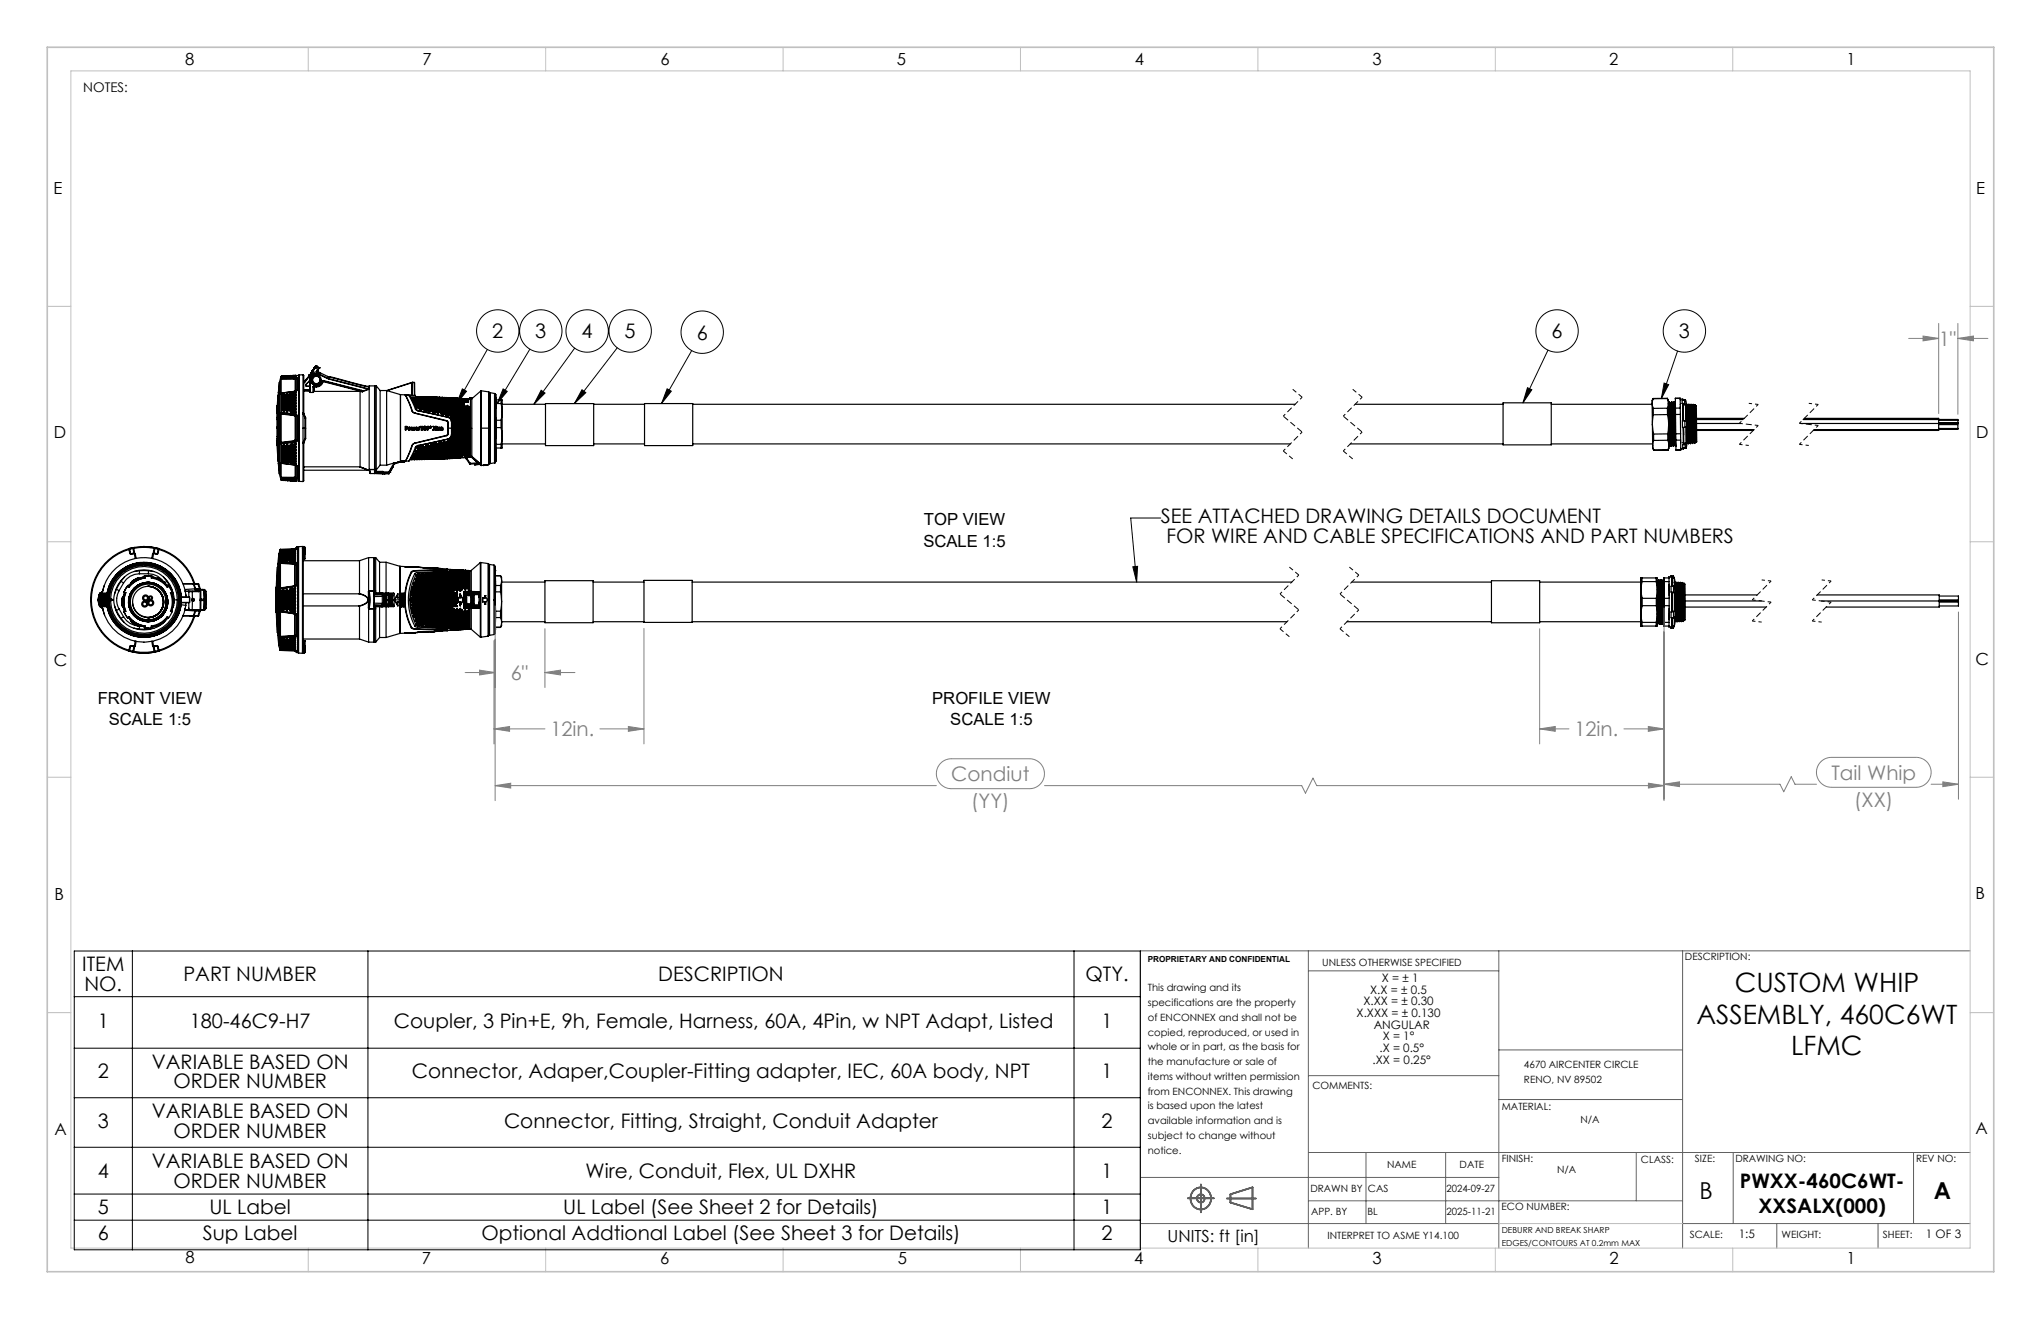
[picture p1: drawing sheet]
<svg xmlns="http://www.w3.org/2000/svg" width="432mm" height="279mm" viewBox="0 0 432 279" stroke-linecap="round" stroke-linejoin="round" font-family="sans-serif">
<defs><g id="words">
<g font-size="5.6">
<text x="367.2" y="209.9">CUSTOM WHIP</text>
<text x="359.1" y="216.6">ASSEMBLY, 460C6WT</text>
<text x="379.1" y="223.2">LFMC</text>
</g>
<g font-size="4.9">
<text x="359.8" y="253.6">B</text>
<text x="409.3" y="253.6">A</text>
</g>
<g font-size="4.2">
<text x="104.2" y="71.6">2</text>
<text x="113.3" y="71.6">3</text>
<text x="123.1" y="71.6">4</text>
<text x="132.2" y="71.6">5</text>
<text x="147.5" y="71.8">6</text>
<text x="328.4" y="71.6">6</text>
<text x="355.3" y="71.6">3</text>
<text x="245.7" y="110.7">SEE ATTACHED DRAWING DETAILS DOCUMENT</text>
<text x="246.9" y="114.9">FOR WIRE AND CABLE SPECIFICATIONS AND PART NUMBERS</text>
<text x="17.4" y="205.5">ITEM</text>
<text x="17.9" y="209.6">NO.</text>
<text x="38.8" y="207.5">PART NUMBER</text>
<text x="139.3" y="207.5">DESCRIPTION</text>
<text x="229.8" y="207.5">QTY.</text>
<text x="20.7" y="217.4">1</text>
<text x="40.2" y="217.4">180-46C9-H7</text>
<text x="83.4" y="217.4">Coupler, 3 Pin+E, 9h, Female, Harness, 60A, 4Pin, w NPT Adapt, Listed</text>
<text x="233.2" y="217.4">1</text>
<text x="32.1" y="226">VARIABLE BASED ON</text>
<text x="20.7" y="228.1">2</text>
<text x="36.7" y="230.1">ORDER NUMBER</text>
<text x="87.2" y="228.1">Connector, Adaper,Coupler-Fitting adapter, IEC, 60A body, NPT</text>
<text x="233.2" y="228.1">1</text>
<text x="20.7" y="238.6">3</text>
<text x="32.1" y="236.5">VARIABLE BASED ON</text>
<text x="106.7" y="238.6">Connector, Fitting, Straight, Conduit Adapter</text>
<text x="233.2" y="238.6">2</text>
<text x="36.7" y="240.6">ORDER NUMBER</text>
<text x="20.7" y="249.2">4</text>
<text x="32.1" y="247.1">VARIABLE BASED ON</text>
<text x="36.7" y="251.2">ORDER NUMBER</text>
<text x="124" y="249.2">Wire, Conduit, Flex, UL DXHR</text>
<text x="233.2" y="249.2">1</text>
<text x="368.3" y="251.3">PWXX-460C6WT-</text>
<text x="20.7" y="256.9">5</text>
<text x="44.3" y="256.9">UL Label</text>
<text x="119.2" y="256.9">UL Label (See Sheet 2 for Details)</text>
<text x="233.2" y="256.9">1</text>
<text x="372.2" y="256.5">XXSALX(000)</text>
<text x="20.7" y="262.4">6</text>
<text x="42.9" y="262.4">Sup Label</text>
<text x="101.9" y="262.4">Optional Addtional Label (See Sheet 3 for Details)</text>
<text x="233.2" y="262.4">2</text>
</g>
<g font-size="4.2" fill="#808080">
<text x="410.4" y="73.2">1&quot;</text>
<text x="108.1" y="143.9">6&quot;</text>
<text x="116.5" y="155.8">12in.</text>
<text x="333.3" y="155.8">12in.</text>
<text x="201.4" y="165.3">Condiut</text>
<text x="387.6" y="165">Tail Whip</text>
<text x="205.6" y="170.9">(YY)</text>
<text x="392.5" y="170.7">(XX)</text>
</g>
<g font-size="3.5">
<text x="39.2" y="13.8">8</text>
<text x="89.4" y="13.8">7</text>
<text x="139.8" y="13.8">6</text>
<text x="189.8" y="13.8">5</text>
<text x="240.2" y="13.8">4</text>
<text x="290.5" y="13.8">3</text>
<text x="340.6" y="13.8">2</text>
<text x="390.8" y="13.8">1</text>
<text x="11.3" y="41.1">E</text>
<text x="418.3" y="41">E</text>
<text x="11.4" y="92.7">D</text>
<text x="418.3" y="92.7">D</text>
<text x="195.5" y="111.1">TOP VIEW</text>
<text x="195.4" y="115.6">SCALE 1:5</text>
<text x="11.4" y="140.9">C</text>
<text x="418.1" y="140.8">C</text>
<text x="20.7" y="148.8">FRONT VIEW</text>
<text x="197.3" y="148.8">PROFILE VIEW</text>
<text x="23" y="153.4">SCALE 1:5</text>
<text x="201.1" y="153.4">SCALE 1:5</text>
<text x="11.5" y="190.4">B</text>
<text x="418.1" y="190.2">B</text>
<text x="418.1" y="239.8">A</text>
<text x="11.5" y="240.1">A</text>
<text x="247.1" y="262.8">UNITS: ft [in]</text>
<text x="39.2" y="267.2">8</text>
<text x="89.3" y="267.4">7</text>
<text x="139.8" y="267.4">6</text>
<text x="190" y="267.4">5</text>
<text x="240" y="267.4">4</text>
<text x="290.5" y="267.4">3</text>
<text x="340.7" y="267.4">2</text>
<text x="390.8" y="267.5">1</text>
</g>
<text font-size="2.8" x="17.6" y="19.4">NOTES:</text>
<g font-size="2.5">
<text x="292.5" y="207.7">X = ± 1</text>
<text x="287.1" y="215.1">X.XXX = ± 0.130</text>
<text x="288.6" y="212.6">X.XX = ± 0.30</text>
<text x="290" y="210.2">X.X = ± 0.5</text>
<text x="290.8" y="217.6">ANGULAR</text>
<text x="292.7" y="220.1">X = 1°</text>
<text x="290.5" y="225">.XX = 0.25°</text>
<text x="292" y="222.5">.X = 0.5°</text>
<text x="368" y="261.9">1:5</text>
<text x="407.6" y="261.9">1 OF 3</text>
</g>
<g font-size="2.1">
<text x="356.6" y="203.1">DESCRIPTION:</text>
<text x="242.9" y="209.7">This drawing and its</text>
<text x="279.9" y="204.3">UNLESS OTHERWISE SPECIFIED</text>
<text x="242.9" y="212.8">specifications are the property</text>
<text x="242.9" y="215.9">of ENCONNEX and shall not be</text>
<text x="242.9" y="219.1">copied, reproduced, or used in</text>
<text x="242.9" y="222.2">whole or in part, as the basis for</text>
<text x="242.9" y="225.3">the manufacture or sale of</text>
<text x="322.6" y="226">4670 AIRCENTER CIRCLE</text>
<text x="242.9" y="228.4">items without written permission</text>
<text x="242.9" y="231.5">from ENCONNEX. This drawing</text>
<text x="277.8" y="230.4">COMMENTS:</text>
<text x="322.6" y="229.1">RENO, NV 89502</text>
<text x="242.9" y="234.6">is based upon the latest</text>
<text x="242.9" y="237.8">available information and is</text>
<text x="317.9" y="234.8">MATERIAL:</text>
<text x="334.5" y="237.5">N/A</text>
<text x="242.9" y="240.9">subject to change without</text>
<text x="242.9" y="244">notice.</text>
<text x="317.9" y="245.8">FINISH:</text>
<text x="358.8" y="245.8">SIZE:</text>
<text x="367.3" y="245.8">DRAWING NO:</text>
<text x="405.6" y="245.8">REV NO:</text>
<text x="293.6" y="247.1">NAME</text>
<text x="308.9" y="247.1">DATE</text>
<text x="329.6" y="248.2">N/A</text>
<text x="347.3" y="246.1">CLASS:</text>
<text x="277.3" y="252.2">DRAWN BY</text>
<text x="277.5" y="257.1">APP. BY</text>
<text x="289.4" y="257.1">BL</text>
<text x="289.5" y="252.2">CAS</text>
<text x="306.2" y="252.2">2024-09-27</text>
<text x="306.2" y="257.1">2025-11-21</text>
<text x="317.8" y="256">ECO NUMBER:</text>
<text x="281" y="262.1">INTERPRET TO ASME Y14.100</text>
<text x="357.6" y="261.9">SCALE:</text>
<text x="377.1" y="261.9">WEIGHT:</text>
<text x="398.5" y="261.9">SHEET:</text>
</g>
<g font-size="1.8">
<text x="242.9" y="203.6">PROPRIETARY AND CONFIDENTIAL</text>
<text x="317.9" y="260.8">DEBURR AND BREAK SHARP</text>
<text x="317.9" y="263.6">EDGES/CONTOURS AT 0.2mm MAX</text>
</g>
</g></defs>
<g fill="none" stroke="#606060" stroke-width=".35">
<path d="M251.4 253.5h5.5M252.7 251.8a2.28 2.28 0 0 1 3.4 .5 2.28 2.28 0 0 1-1 3.3 2.29 2.29 0 0 1-2.8-.9 2.29 2.29 0 0 1 .4-2.9zM254.2 250.5v5.9M259.7 253.5h6.1M260.4 252.6l4.7-1.4v4.6l-4.7-1.4z"/>
<circle cx="254.1" cy="253.5" r=".84"/>
</g>
<g fill="none" stroke="#606060" stroke-width=".21">
<path d="M276.9 201.1v62.9M276.9 205.4h40.3M317.2 201.1v62.9M356.1 201.1v62.9M417 201.1h-175.6v62.9M276.9 227.5h40.3M317.2 222.1h38.9M317.2 232.6h38.9M241.4 258.8h75.8M241.4 249.1h75.8M276.9 243.8h140.1M276.9 254h79.2"/>
<path d="M289.1 243.8v15M306 243.8v15M346.3 243.8v10.2M356.1 258.8h60.9M366.9 243.8v15M376.1 258.8v5.2M397.5 258.8v5.2M405 243.8v15"/>
</g>
<g fill="none" stroke="#c0c0c0" stroke-width=".21">
<path d="M15 15h402v249h-402zM65.3 10v5M115.5 10v5M165.7 10v5M216 10v5M266.3 10v5M316.5 10v5M366.8 10v5M10 64.8h5M417 64.8h5M10 114.6h5M417 114.6h5"/>
<path d="M10 164.4h5M417 164.4h5M10 214.2h5M417 214.2h5M317.2 258.8h38.9M65.3 264v5M115.5 264v5M165.7 264v5M216 264v5M266.3 264v5M316.5 264v5M366.8 264v5"/>
</g>
<path d="M10 10h412v259h-412z" fill="none" stroke="#c0c0c0" stroke-width=".35"/>
<g fill="none" stroke="#000" stroke-width=".25">
<path d="M59.5 79.6a15.3 15.3 0 0 0-.4 5.1v11.8a15.3 15.3 0 0 0 .4 5M59.5 79.6l-.1 .5M59.6 79.6h-.1M59.6 79.6v.2h2.9M59.6 79.6h.1M59.6 79.6h.2M59.6 79.7h.2M59.6 79.7h.1M59.8 79.6h.1M59.8 79.6h-.2M59.8 79.6l.1 .1h-.1M59.8 79.6l-.2 .1"/>
<path d="M59.8 79.5h.1M59.8 79.5l.1 .1M59.8 79.5l-.2 .1M59.8 79.6v.1M59.9 79.6h-.1M59.9 79.6h.1M60 79.6l.1 .1M60 79.6h.1M60 79.7l.1 .1M60 79.7h.1M60.1 79.5h.2M60.1 79.5l-.2 .1"/>
<path d="M60.1 79.5v.1M60.1 79.6v.1M60.1 79.6h.2l-.2 .1M60.1 79.6h-.1M60.1 79.5l.1 .1M60.1 79.7h.2l-.2 .1M60.1 79.7h-.1M60.1 79.7v.1M60.1 79.7h.1M60.1 79.8h.1M60.3 79.5l.1 .1M60.3 79.6h.2"/>
<path d="M60.3 79.7h.2M60.3 79.6h.1M60.3 79.7h.1M60.5 79.5l.1 .1h-.1M60.5 79.5l-.2 .1M60.5 79.6l.1 .1h-.1M60.5 79.6l-.2 .1M60.5 79.5h.1M60.5 79.5h.2M60.5 79.5h-.2M60.5 79.5v.1M60.5 79.6v.1"/>
<path d="M60.5 79.6h.1M60.5 79.7h.1M60.7 79.5l.1 .1M60.7 79.7l.1 .1M60.7 79.7h.1M60.8 79.5h.2M60.8 79.5h-.1M60.8 79.5v.1M60.8 79.5l.2 .1h-.2M60.8 79.5l-.1 .1h.1M60.8 79.7h.2l-.2 .1M60.8 79.7h-.1"/>
<path d="M60.8 79.7v.1M60.8 79.6h.1M60.8 79.8h.1M61 79.5l-.1 .1M61 79.5h.1M61 79.6l.2 .1M61 79.6h.2M61 79.6h.1M61.2 79.5h.1l-.1 .1M61.2 79.5l-.2 .1M61.2 79.6h.1l-.1 .1M61.2 79.6h-.2"/>
<path d="M61.2 79.5h.1M61.2 79.5h-.2M61.2 79.5v.1M61.2 79.6v.1M61.2 79.6h.1M61.2 79.7h.1M61.3 79.5h.1M61.4 79.6h.1M61.4 79.7h.1M61.5 79.4l.2 .1M61.5 79.4l-.2 .1M61.5 79.4v.1"/>
<path d="M61.5 79.5h.1M61.5 79.5v.1M61.5 79.5h.2M61.5 79.5l.2 .1h-.2M61.5 79.5l-.1 .1M61.5 79.6l.2 .1M61.5 79.6l-.1 .1M61.5 79.6v.1M61.7 79.7h-.2M61.7 79.5h-.1M61.7 79.5h.2M61.7 79.5h.1"/>
<path d="M61.9 79.5h.1h-.1M61.9 79.5h-.2M61.9 79.5l.1 .1h-.1M61.9 79.5l-.2 .1h.2M61.9 79.4v.1M61.9 79.4l.1 .1M61.9 79.4l-.2 .1M61.9 79.5h.1M61.9 79.7h.1l-.1 .1M61.9 79.7h-.2l.2 .1M61.9 79.5v.1M61.9 79.7v.1"/>
<path d="M61.9 79.6h.1M62 79.5h.1M62.1 79.5h.1M62.1 79.6h.1M62.1 79.7h.1M62.1 79.5h-.1M62.1 79.5v.1M62.1 79.6v.1M62.2 79.4h.2M62.2 79.4l-.1 .1M62.2 79.4v.1M62.2 79.5v.1"/>
<path d="M62.2 79.4l.1 .1M62.2 79.5h.2l-.2 .1M62.2 79.5h-.1M62.2 79.6h.2l-.2 .1M62.2 79.6h-.1M62.2 79.6v.1M62.2 79.6h.1M62.2 79.7h.1M62.4 79.5h.1M62.4 79.5h.2M62.4 79.6h.2M62.4 79.7l.2 .1"/>
<path d="M62.4 79.6h.1M62.4 79.7h.1M62.5 79.9l-.3 .2M62.5 79.9h-2.9l-.1 .2M62.5 79.8v.1M62.5 79.8h.1M62.5 79.9h.4M62.5 79.9h.1M62.5 79.8l.4 .1M62.6 79.4l.1 .1h-.1M62.6 79.4l-.2 .1M62.6 79.5l.1 .1h-.1"/>
<path d="M62.6 79.5l-.2 .1M62.6 79.4h.1M62.6 79.4v.1M62.6 79.5v.1M62.6 79.6l.1 .1-.1 .1M62.6 79.6l-.2 .1M62.6 79.6v.2M62.6 79.5h.1M62.6 79.6h.1M62.7 79.4v.1M62.9 79.9v2.6M62.9 79.9l-.4 .3"/>
<path d="M62.9 79.9h.1M63.2 79.4v22.3zM63.3 79.3v22.5M63.3 79.3l-.6 .1M64.1 79.3v8.1M64.1 79.3l.2 .1v8M64.1 79.3h-.8M65.3 79.6l-.8 .9M65.4 79.6h-.1M65.4 79.5h.1M65.4 79.4v.1M65.4 79.4h.1"/>
<path d="M65.4 79.5v.1M65.4 79.5l-.1 .1M65.5 79.5h-.1M65.5 79.4l-.1 .1M65.5 79.4h-.1M65.5 79.5l-.1 .1M65.5 79.3l-.1 .1M65.5 79.3h.1M65.5 79.3v.1M65.5 79.4v.1M65.5 79.4l-.9 1.3M65.5 79.4l.1 .1"/>
<path d="M65.6 79.5l-1 1.2M65.6 79.4h-.1M65.6 79.3h-.1M65.6 79.3h.1M65.6 79.3v.1M65.7 79.2h.1M65.7 79.2l-.2 .2M65.7 79h.1M65.7 79.1l-.1 .2M65.7 78.9v.1M65.7 79.2l-.1 .3M65.7 79l.1 .1"/>
<path d="M65.7 79.1v.1M65.7 79.1h.1M65.7 78.9h.1M65.8 78.9h-.1M65.8 79.1h-.1M65.8 78.9v.1M65.8 79h-.1M65.8 78.8v.1M65.8 78.8h.1M65.9 78.9l-.1 .2M65.9 78.9l-.1 .1M65.9 78.9h-.1"/>
<path d="M65.9 78.9h.1M65.9 78.8h-.1M65.9 78.8v.1M66.1 78.5h.1M66.1 78.5l-.2 .3M66.2 78.4l-.1 .1M66.2 78.4h-.1M66.2 78.5h.1M66.2 78.3l-.1 .2M66.2 78.3h.1M66.2 78.3v.1M66.3 78.4l-.1 .1"/>
<path d="M66.3 78.4h-.1M66.3 78.3v.1M66.3 78.3h-.1M66.3 78.3h.1M66.4 78h.1M66.4 77.9v.1M66.4 78l.1 .1M66.4 77.9h.1M66.5 78h-.1M66.5 78.1l-.2 .2M66.5 78h.1M66.5 78v.1"/>
<path d="M66.5 77.9v.1M66.5 77.9h-.1M66.5 77.8l-.1 .1M66.5 77.8h.1M66.5 77.8v.1M66.6 78h-.1M66.6 77.9v.1M66.6 77.9h-.1M66.6 77.8h-.1M66.6 77.8v.1M66.7 77.8l-1 1.4M66.7 77.8h.1"/>
<path d="M66.7 77.8l.6 .4M66.7 77.5h.1M66.8 77.5h.1M66.8 77.7h.1M66.8 77.6h.1M66.8 77.6l-.2 .2M66.8 77.6v.1M66.8 77.5v.1M66.8 77.4v.1M66.8 77.4h.1M66.9 77.6h-.1M66.9 77.5l-.2 .3"/>
<path d="M66.9 77.5v.1M66.9 77.5h.1M66.9 77.5h-.1M66.9 77.4h-.1M66.9 77.4h.1M66.9 77.4v.1M67 77.5l-.3 .3M67 77.5l.5 .3M67 77.5h-.1M67 77.5h.1M67 77.4h.1M67 77.4v.1"/>
<path d="M67 77.4l.5 .4M67.1 78.5h.1M67.1 78.5v.2M67.1 78.5l.1 .2M67.2 78.5v.2M67.2 78.7l.6 .2M67.2 78.7h.1M67.3 78.2l-.2 .3M67.5 77.8l-.2 .4M67.5 77.8v.1M67.5 77.8h.1M67.5 77.9l-.2 .3"/>
<path d="M67.5 77.9h.1M67.5 79.2a1.27 1.27 0 0 0-1.8 1.2M67.5 79.2l1.8 .8M67.6 77.8h.1M67.6 77.8l-.1 .1M67.6 77.8l-.5 .7M67.6 79.1l-.1 .1M67.6 79.1a1.37 1.37 0 0 0-2 1.3M67.6 79.1l1.7 .9M67.6 79.7a1.02 1.02 0 0 0-1.1-.3 1.02 1.02 0 0 0-.7 1M67.7 78.8a1.51 1.51 0 0 0-2.2 1.6M67.7 78.8l-.1 .3"/>
<path d="M67.7 78.8l1.6 .8M69.3 80h.1M69.3 80l.3 .1M69.3 79.6l6.7 1.8 2.1 .4M69.3 79.6v.4M69.4 79.6l.3 .2M69.6 79.8l.1 .1M69.7 79.8v-.2l8.5 2.2M69.7 79.8l-.1 .3M58.5 93.2h.1M58.5 93.2v.2M58.5 93.3l.1 .5"/>
<path d="M58.5 93.2v.1M58.5 93.3h.1M58.5 93.3l.1 .6M58.5 93.3v.2M58.5 93.4h.1M58.5 93.4l.1 .2M58.5 93.4l.1 .1M58.5 93.4l.1 .3M58.5 93.5h.1M58.5 93.5l.1 .2M58.5 93.5l.1 .1M58.6 93.6h.1"/>
<path d="M58.6 93.5h.1M58.6 93.6v.2M58.6 93.5h-.1M58.6 93.7h.1M58.6 93.7v.1M58.6 93.8h.1M58.6 93.8v.1M58.6 93.5v.1M58.6 93.4v.1M58.6 93.9l.1 .1M58.6 93.4h.1M58.6 87.4h.1"/>
<path d="M58.6 93.6v.1M58.6 87.1h.1M58.6 87.1v.3M58.6 93.4v.5M58.6 93.9h.1M58.6 93.4v.6M58.6 86.7v.4M58.6 86.7h.1M58.6 94v.1M58.6 94h.1M58.6 86h.1M58.6 86.5h.1"/>
<path d="M58.6 93.2h.1M58.6 93.8v.2M58.6 93.2v.2M58.6 94.1h.1M58.6 93.2h-.1M58.6 86.5v.2M58.6 87.4v5.9M58.6 86v.5M58.6 90.3v.3M58.6 93.9l.2 3.5M58.6 85.8v1.6M58.6 85.8h.1"/>
<path d="M58.6 85.8v.2M58.6 93.4l.1 .6M58.7 93.8v.1M58.7 94v.1M58.7 86.5v.2M58.7 94.1h.1M58.7 86v.5M58.7 86h.1M58.7 85.8v.2M58.8 97.4l.1 .2M58.8 83.7v13.7M58.8 83.7h.1"/>
<path d="M58.8 83.7l-.1 2.1M58.9 83.5l-.1 .2M58.9 98.1h.1M58.9 83h.1M58.9 83l.2-2.1v19.3l-.1-1.1M58.9 83v15.1M58.9 98.1l.1 1M59 99.1h.1M59.4 80.3v2.9M59.4 87.6v5.9M59.4 93.5v.3M59.4 97.9l3.1 .5"/>
<path d="M59.4 97.9v3M59.4 93.5l.1 .1M59.4 97.9l.1 .1M59.4 80.1v.2M59.4 87.4v.2M59.4 93.8l.1 4.1M59.4 80.1h.1M59.4 87.4l.1 .1M59.5 83.2h-.1M59.5 83.2l-.1 4.2M59.5 83.2h.1M59.5 87.6v6"/>
<path d="M59.5 87.6h-.1M59.5 93.6v.1M59.5 98v3M59.5 80.2v3M59.5 80.2l-.1 .1M59.5 87.6l2.7 .3M59.5 98h.1M59.5 97.9h.1M59.5 87.5v.1M59.5 80.1v.1M59.5 93.7l-.1 .1M59.5 87.5l2.7 .3"/>
<path d="M59.5 87.5l.1-.2 2.9 .4M59.8 94.3l-.2 .2 .2 .2M59.8 94.3l.1 .2-.1 .2M59.8 94.9l-.2 .2 .2 .3M59.8 94.9l.1 .2-.1 .3M59.8 95.6l-.2 .2 .2 .2M59.8 95.6l.1 .2-.1 .2M59.8 96.2l-.2 .2 .2 .2M59.8 96.2l.1 .2-.1 .2M59.8 96.8l-.2 .1 .2 .2M59.8 96.8l.1 .1-.1 .2M59.8 97.3l-.2 .2 .2 .2"/>
<path d="M59.8 97.3l.1 .2-.1 .2M59.8 83.5l-.2 .1 .2 .2M59.8 83.5l.1 .1-.1 .2M59.8 84l-.2 .2 .2 .2M59.8 84l.1 .2-.1 .2M59.8 84.6l-.2 .2 .2 .2M59.8 84.6l.1 .2-.1 .2M59.8 85.2l-.2 .2 .2 .2M59.8 85.2l.1 .2-.1 .2M59.8 85.8l-.2 .2 .2 .2M59.8 85.8l.1 .2-.1 .2M59.8 86.4l-.2 .2 .2 .2"/>
<path d="M59.8 86.4l.1 .2-.1 .2M59.8 86.4v.4M59.8 94.3v.4M59.8 85.8v.4M59.8 94.9v.5M59.8 85.2v.4M59.8 95.6v.4M59.8 84.6v.4M59.8 96.2v.4M59.8 84v.4M59.8 96.8v.3M59.8 83.5v.3"/>
<path d="M59.8 97.3v.4M60.1 94.4h.1M60.1 95h.1M60.1 95.7h.1M60.1 96.9h.1M60.1 97.4h.1M60.1 97.9h.1M60.1 83.5h.1M60.1 84.1h.1M60.1 84.7h.1M60.1 85.9h.1M60.1 86.5h.1"/>
<path d="M60.1 87.2h.1M60.1 94l-.1 .2 .1 .2M60.1 94l.2 .2-.2 .2M60.1 94.6l-.1 .2 .1 .2M60.1 94.6l.2 .2-.2 .2M60.1 95.3l-.1 .2 .1 .2M60.1 95.3l.2 .2-.2 .2M60.1 95.9l-.1 .2 .1 .2M60.1 95.9l.2 .2-.2 .2M60.1 96.5l-.1 .2 .1 .2M60.1 96.5l.2 .2-.2 .2M60.1 97l-.1 .2 .1 .2"/>
<path d="M60.1 97l.2 .2-.2 .2M60.1 97.6l-.1 .2 .1 .1M60.1 97.6l.2 .2-.2 .1M60.1 83.2l-.1 .2 .1 .1M60.1 83.2l.2 .2-.2 .1M60.1 83.7l-.1 .2 .1 .2M60.1 83.7l.2 .2-.2 .2M60.1 84.3l-.1 .2 .1 .2M60.1 84.3l.2 .2-.2 .2M60.1 84.9l-.1 .2 .1 .2M60.1 84.9l.2 .2-.2 .2M60.1 85.5l-.1 .2 .1 .2"/>
<path d="M60.1 85.5l.2 .2-.2 .2M60.1 86.1l-.1 .2 .1 .2M60.1 86.1l.2 .2-.2 .2M60.1 86.7l-.1 .2 .1 .3M60.1 86.7l.2 .2-.2 .3M60.1 86.7v.5M60.1 94v.4M60.1 86.1v.4M60.1 94.6v.4M60.1 85.5v.4M60.1 95.3v.4M60.1 95.9v.4"/>
<path d="M60.1 84.9v.4M60.1 84.3v.4M60.1 96.5v.4M60.1 83.7v.4M60.1 97v.4M60.1 83.2v.3M60.1 97.6v.3M60.5 94.7h.1M60.5 95.4h.1M60.5 96h.1M60.5 96.6h.1M60.5 97.1h.1"/>
<path d="M60.5 97.7h.1M60.5 83.8h.1M60.5 84.4h.1M60.5 85h.1M60.5 85.6h.1M60.5 86.2h.1M60.5 86.8h.1M60.5 94.3l-.2 .2 .2 .2M60.5 94.3l.1 .2-.1 .2M60.5 94.9l-.2 .3 .2 .2M60.5 94.9l.1 .3-.1 .2M60.5 95.6l-.2 .2 .2 .2"/>
<path d="M60.5 95.6l.1 .2-.1 .2M60.5 96.2l-.2 .2 .2 .2M60.5 96.2l.1 .2-.1 .2M60.5 96.8l-.2 .2 .2 .1M60.5 96.8l.1 .2-.1 .1M60.5 97.3l-.2 .2 .2 .2M60.5 97.3l.1 .2-.1 .2M60.5 83.4l-.2 .2 .2 .2M60.5 83.4l.1 .2-.1 .2M60.5 84l-.2 .2 .2 .2M60.5 84l.1 .2-.1 .2M60.5 84.6l-.2 .2 .2 .2"/>
<path d="M60.5 84.6l.1 .1-.1 .3M60.5 85.2l-.2 .2 .2 .2M60.5 85.2l.1 .2-.1 .2M60.5 85.8l-.2 .2 .2 .2M60.5 85.8l.1 .2-.1 .2M60.5 86.4l-.2 .2 .2 .2M60.5 86.4l.1 .2-.1 .2M60.5 86.4v.4M60.5 94.3v.4M60.5 85.8v.4M60.5 94.9v.5M60.5 85.2v.4"/>
<path d="M60.5 95.6v.4M60.5 84.6v.4M60.5 96.2v.4M60.5 84v.4M60.5 96.8v.3M60.5 83.4v.4M60.5 97.3v.4M60.8 97.4h.1M60.8 94.4h.1M60.8 95.1h.1M60.8 95.7h.1M60.8 96.9h.1"/>
<path d="M60.8 98h.1M60.8 84.1h.1M60.8 85.9h.1M60.8 83.5h.1M60.8 84.6h.1M60.8 86.5h.1M60.8 87.2h.1M60.8 94l-.1 .2 .1 .2M60.8 94l.2 .2-.2 .2M60.8 94.6l-.1 .2 .1 .3M60.8 94.6l.2 .3-.2 .2M60.8 95.3l-.1 .2 .1 .2"/>
<path d="M60.8 95.3l.2 .2-.2 .2M60.8 95.9l.2 .2-.2 .2M60.8 95.9l-.1 .2 .1 .2M60.8 96.5l-.1 .2 .1 .2M60.8 96.5l.2 .2-.2 .2M60.8 97.1l-.1 .1 .1 .2M60.8 97.1l.2 .2-.2 .1M60.8 97.6l-.1 .2 .1 .2M60.8 97.6l.2 .2-.2 .2M60.8 83.2l-.1 .2 .1 .1M60.8 83.2l.2 .1-.2 .2M60.8 83.7l-.1 .2 .1 .2"/>
<path d="M60.8 83.7l.2 .2-.2 .2M60.8 84.3l-.1 .2 .1 .1M60.8 84.3l.2 .1-.2 .2M60.8 84.8l.2 .2-.2 .2M60.8 84.8l-.1 .2 .1 .2M60.8 85.4l-.1 .3 .1 .2M60.8 85.4l.2 .3-.2 .2M60.8 86.1l-.1 .2 .1 .2M60.8 86.1l.2 .2-.2 .2M60.8 86.7l-.1 .2 .1 .3M60.8 86.7l.2 .2-.2 .3M60.8 86.7v.5"/>
<path d="M60.8 94v.4M60.8 86.1v.4M60.8 94.6v.5M60.8 85.4v.5M60.8 95.3v.4M60.8 84.8v.4M60.8 95.9v.4M60.8 84.3v.3M60.8 96.5v.4M60.8 83.7v.4M60.8 97.1v.3M60.8 83.2v.3"/>
<path d="M60.8 97.6v.4M61.2 94.7h.1M61.2 95.4h.1M61.2 96h.1M61.2 96.6h.1M61.2 97.2h.1M61.2 97.7h.1M61.2 83.8h.1M61.2 84.3h.1M61.2 84.9h.1M61.2 85.5h.1M61.2 86.8h.1"/>
<path d="M61.2 94.3l-.2 .2 .2 .2M61.2 94.3l.1 .2-.1 .2M61.2 95l-.2 .2 .2 .2M61.2 95l.1 .2-.1 .2M61.2 95.6l-.2 .2 .2 .2M61.2 95.6l.1 .2-.1 .2M61.2 96.2l-.2 .2 .2 .2M61.2 96.2l.1 .2-.1 .2M61.2 96.8l-.2 .2 .2 .2M61.2 96.8l.1 .2-.1 .2M61.2 97.3l-.2 .2 .2 .2M61.2 97.3l.1 .2-.1 .2"/>
<path d="M61.2 83.4l-.2 .2 .2 .2M61.2 83.4l.1 .2-.1 .2M61.2 84l-.2 .2 .2 .1M61.2 84l.1 .2-.1 .1M61.2 84.5l-.2 .2 .2 .2M61.2 84.5l.1 .2-.1 .2M61.2 85.1l-.2 .2 .2 .2M61.2 85.1l.1 .2-.1 .2M61.2 85.8l-.2 .2 .2 .2M61.2 85.8l.1 .2-.1 .2M61.2 86.4l-.2 .2 .2 .2M61.2 86.4l.1 .2-.1 .2"/>
<path d="M61.2 86.4v.4M61.2 94.3v.4M61.2 85.8v.4M61.2 95v.4M61.2 85.1v.4M61.2 95.6v.4M61.2 84.5v.4M61.2 96.2v.4M61.2 84v.3M61.2 96.8v.4M61.2 83.4v.4M61.2 97.3v.4"/>
<path d="M61.5 94l-.1 .2 .1 .2M61.5 94l.2 .2-.2 .2M61.5 94.6l-.1 .3 .1 .2M61.5 94.6l.2 .3-.2 .2M61.5 95.3l-.1 .2 .1 .2M61.5 95.3l.2 .2-.2 .2M61.5 95.9l.2 .2-.2 .2M61.5 95.9l-.1 .2 .1 .2M61.5 96.5l-.1 .2 .1 .2M61.5 96.5l.2 .2-.2 .2M61.5 97.1l-.1 .2 .1 .1M61.5 97.1l.2 .2-.2 .1"/>
<path d="M61.5 97.6l-.1 .2 .1 .2M61.5 97.6l.2 .2-.2 .2M61.5 83.2l-.1 .1 .1 .2M61.5 83.2l.2 .1-.2 .2M61.5 83.7l-.1 .2 .1 .2M61.5 83.7l.2 .2-.2 .2M61.5 84.2l-.1 .2 .1 .2M61.5 84.2l.2 .2-.2 .2M61.5 84.8l.2 .2-.2 .2M61.5 84.8l-.1 .2 .1 .2M61.5 85.4l-.1 .2 .1 .2M61.5 85.4l.2 .2-.2 .2"/>
<path d="M61.5 86.1l-.1 .2 .1 .2M61.5 86.1l.2 .2-.2 .2M61.5 86.7l-.1 .2 .1 .2M61.5 86.7l.2 .2-.2 .2M61.5 86.7v.4M61.5 94v.4M61.5 86.1v.4M61.5 94.6v.5M61.5 85.4v.4M61.5 95.3v.4M61.5 84.8v.4M61.5 95.9v.4"/>
<path d="M61.5 84.2v.4M61.5 96.5v.4M61.5 83.7v.4M61.5 97.1v.3M61.5 83.2v.3M61.5 97.6v.4M61.9 97.9l-.2 .2 .2 .1M61.9 87l-.2 .3 .2 .2M61.9 94.8h.1M61.9 95.4h.1M61.9 96h.1M61.9 96.6h.1"/>
<path d="M61.9 97.2h.1M61.9 97.7h.1M61.9 94.1h.1M61.9 84.3h.1M61.9 84.9h.1M61.9 85.5h.1M61.9 86.2h.1M61.9 83.8h.1M61.9 86.8h.1M61.9 83.2h.1M61.9 94.3l-.2 .2 .2 .3M61.9 94.3l.1 .2-.1 .3"/>
<path d="M61.9 95l-.2 .2 .2 .2M61.9 95l.1 .2-.1 .2M61.9 95.6l-.2 .2 .2 .2M61.9 95.6l.1 .2-.1 .2M61.9 96.2l-.2 .2 .2 .2M61.9 96.2l.1 .2-.1 .2M61.9 96.8l-.2 .2 .2 .2M61.9 96.8l.1 .2-.1 .2M61.9 97.4l-.2 .1 .2 .2M61.9 97.4l.1 .2-.1 .1M61.9 97.9l.1 .2-.1 .1M61.9 93.7l-.2 .2 .2 .2"/>
<path d="M61.9 93.7l.1 .2-.1 .2M61.9 83.4l-.2 .2 .2 .2M61.9 83.4l.1 .2-.1 .2M61.9 84l-.2 .1 .2 .2M61.9 84l.1 .1-.1 .2M61.9 84.5l-.2 .2 .2 .2M61.9 84.5l.1 .2-.1 .2M61.9 85.1l-.2 .2 .2 .2M61.9 85.1l.1 .2-.1 .2M61.9 85.7l-.2 .3 .2 .2M61.9 85.7l.1 .2-.1 .3M61.9 86.4l-.2 .2 .2 .2"/>
<path d="M61.9 86.4l.1 .2-.1 .2M61.9 87l.1 .2-.1 .3M61.9 82.9l-.2 .2 .2 .1M61.9 82.9l.1 .2-.1 .1M61.9 87v.5M61.9 93.7v.4M61.9 86.4v.4M61.9 94.3v.5M61.9 85.7v.5M61.9 95v.4M61.9 85.1v.4M61.9 95.6v.4"/>
<path d="M61.9 84.5v.4M61.9 96.2v.4M61.9 84v.3M61.9 96.8v.4M61.9 83.4v.4M61.9 97.4v.3M61.9 97.9v.3M61.9 82.9v.3M61.9 97.9h.1M61.9 87h.1M62.2 87.9l.3 .2M62.2 93.2v.1"/>
<path d="M62.2 80.2h.3M62.2 93.2l-2.7 .4M62.2 80.2h-2.7M62.2 94.4h.1M62.2 95.1h.1M62.2 95.7h.1M62.2 96.9h.1M62.2 97.5h.1M62.2 98h.1M62.2 83.5h.1M62.2 84h.1M62.2 84.6h.1"/>
<path d="M62.2 85.8h.1M62.2 86.5h.1M62.2 87.1h.1M62.2 87.8l.3 .3M62.2 87.8v.1M62.2 80.1v.1M62.2 80.1l.3 .1M62.2 93.3l-2.7 .4M62.2 93.3l.3 .1M62.2 80.1h-2.7M62.2 94l-.1 .2 .1 .2M62.2 94l.2 .2-.2 .2"/>
<path d="M62.2 94.7l-.1 .2 .1 .2M62.2 94.7l.2 .2-.2 .2M62.2 95.3l-.1 .2 .1 .2M62.2 95.3l.2 .2-.2 .2M62.2 95.9l.2 .2-.2 .2M62.2 95.9l-.1 .2 .1 .2M62.2 96.5l-.1 .2 .1 .2M62.2 96.5l.2 .2-.2 .2M62.2 97.1l-.1 .2 .1 .2M62.2 97.1l.2 .2-.2 .2M62.2 97.6l-.1 .2 .1 .2M62.2 97.6l.2 .2-.2 .2"/>
<path d="M62.2 83.1l-.1 .2 .1 .2M62.2 83.1l.2 .2-.2 .2M62.2 83.7l-.1 .2 .1 .1M62.2 83.7l.2 .1-.2 .2M62.2 84.2l-.1 .2 .1 .2M62.2 84.2l.2 .2-.2 .2M62.2 84.8l.2 .2-.2 .2M62.2 84.8l-.1 .2 .1 .2M62.2 85.4l-.1 .2 .1 .2M62.2 85.4l.2 .2-.2 .2M62.2 86l-.1 .3 .1 .2M62.2 86l.2 .3-.2 .2"/>
<path d="M62.2 86.7l-.1 .2 .1 .2M62.2 86.7l.2 .2-.2 .2M62.2 86.7v.4M62.2 94v.4M62.2 86v.5M62.2 94.7v.4M62.2 85.4v.4M62.2 95.3v.4M62.2 84.8v.4M62.2 95.9v.4M62.2 84.2v.4M62.2 96.5v.4"/>
<path d="M62.2 83.7v.3M62.2 97.1v.4M62.2 83.1v.4M62.2 97.6v.4M62.4 98.3l.1 .2M62.5 93.4v.1M62.5 93.4l-2.9 .4-.1-.1M62.5 87.7l-.3 .1M62.5 87.7h.1M62.5 82.8l-3 .4M62.5 98.4h.1M62.5 82.7v.1"/>
<path d="M62.5 82.8h.1M62.5 93.5l-2.9 .4v4.1l2.9 .4M62.5 82.8l-2.9 .4v4l2.9 .4M62.5 87.6v.1M62.5 87.6h.1M62.5 93h.1M62.5 88.1v4.9M62.5 93l-.3 .2M62.5 98.5v2.4M62.5 80.2v2.5M62.5 98.5h.1M62.5 82.7l-.1 .1"/>
<path d="M62.5 93.4h.1M62.5 87.7l.4 .3M62.5 98.4l.4 .2M62.5 82.7h.1M62.5 98.4v.1M62.5 87.6l.4 .4M62.5 93.5h.1M62.5 93l-.3 .3M62.5 82.6v.1M62.5 88.1h.1M62.5 80.2v2.4M62.5 80.2h.1"/>
<path d="M62.5 93l.4 .2M62.5 98.5l.4 .1M62.6 97.9l-.2 .2 .2 .2M62.6 87l-.2 .2 .2 .3M62.6 94.8h.1M62.6 95.4h.1M62.6 97.7h.1M62.6 96h.1M62.6 96.6h.1M62.6 97.2h.1M62.6 94.1h.1M62.6 86.8h.1"/>
<path d="M62.6 83.7h.1M62.6 84.3h.1M62.6 85.5h.1M62.6 86.1h.1M62.6 83.2h.1M62.6 94.3l-.2 .3 .2 .2M62.6 94.3l.1 .3-.1 .2M62.6 95l-.2 .2 .2 .2M62.6 95l.1 .2-.1 .2M62.6 95.6l-.2 .2 .2 .2M62.6 95.6l.1 .2-.1 .2M62.6 96.2l-.2 .2 .2 .2"/>
<path d="M62.6 96.2l.1 .2-.1 .2M62.6 96.8l-.2 .2 .2 .2M62.6 96.8l.1 .2-.1 .2M62.6 97.4l-.2 .2 .2 .1M62.6 97.4l.1 .2-.1 .1M62.6 97.9l.1 .2-.1 .2M62.6 93.7l-.2 .2 .2 .2M62.6 93.7l.1 .2-.1 .2M62.6 83.4l-.2 .2 .2 .1M62.6 83.4l.1 .2-.1 .1M62.6 83.9l-.2 .2 .2 .2M62.6 83.9l.1 .2-.1 .2"/>
<path d="M62.6 84.5l-.2 .2 .2 .2M62.6 84.5l.1 .2-.1 .2M62.6 85.1l-.2 .2 .2 .2M62.6 85.1l.1 .2-.1 .2M62.6 85.7l-.2 .2 .2 .2M62.6 85.7l.1 .2-.1 .2M62.6 86.4l-.2 .2 .2 .2M62.6 86.4l.1 .2-.1 .2M62.6 87l.1 .2-.1 .3M62.6 82.9l-.2 .1 .2 .2M62.6 82.9l.1 .1-.1 .2M62.6 87v.5"/>
<path d="M62.6 93.7v.4M62.6 86.4v.4M62.6 94.3v.5M62.6 85.7v.4M62.6 95v.4M62.6 85.1v.4M62.6 95.6v.4M62.6 84.5v.4M62.6 96.2v.4M62.6 83.9v.4M62.6 96.8v.4M62.6 83.4v.3"/>
<path d="M62.6 97.4v.3M62.6 97.9v.4M62.6 82.9v.3M62.6 97.9h.1M62.6 87h.1M62.9 88v5.2M62.9 93.2h.1M62.9 98.6v2.6M62.9 98.6h.1M62.9 88l-.4 .1M62.9 82.5l-.4 .1M62.9 82.5h.1"/>
<path d="M62.9 82.5l-.4 .2M62.9 93.2l-.4 .2M62.9 88h.1M62.9 93.2l-.4 .3M62.9 82.5l-.4 .3M64.1 90.6v3.2M64.1 90.6h.6M64.1 87.4l.1 .2M64.1 93.8v8.1M64.1 87.4v3.2M64.1 87.4h.2M64.2 93.5l-.1 .3"/>
<path d="M64.2 87.6l.3 .7M64.2 93.5l.1 .1M64.3 99.5h13.7M64.3 87.4v.2M64.3 93.7v8l-.2 .2M64.3 98.7h.1M64.3 93.7l-.2 .1M64.3 93.6v.1M64.3 87.6l.4 .7M64.3 87.6h-.1M64.3 82.6h1.2M64.3 82.6l.1 .1"/>
<path d="M64.4 98.7h.1M64.4 98.7l-.1 .2M64.4 98.7h11.7M64.4 82.7h-.1M64.4 82.7h1.1M64.4 82.7h.1M64.5 88.3v.1M64.5 92.8l-.3 .7M64.5 92.8l.2 .1M64.5 88.4v4.3M64.5 92.7v.1M64.5 88.4h.2"/>
<path d="M64.6 80.5v.2zM64.6 80.7h.1M64.6 80.7l-.3 .2M64.6 80.7l-.3 .3M64.7 88.3v.1M64.7 88.3h-.2M64.7 92.9l-.4 .7M64.7 88.4v2.2M64.7 90.6v2.1M64.7 92.7v.2M64.7 92.7h-.2M65.4 82.5l.2 .1h-1.3"/>
<path d="M65.4 82.5h.1M65.4 82.5l.1 .1M65.4 82.5h-1.1M65.5 82.7h.1M65.5 82.6v.1M65.5 80.4h.1M65.5 80.4v2M65.5 82.4h.1M65.5 80.5l-.8 .9 .1 .3h.7M65.5 82.4l.1 .3M65.6 82.5h-.1M65.6 82.7v.3"/>
<path d="M65.6 83h.1M65.6 80.4v2.6M65.7 83h.6M65.7 80.4h-.1M65.7 80.4v2.6M65.8 80.4a1.03 1.03 0 0 1 1.1-1.1 1.03 1.03 0 0 1 1 1.1M65.8 80.4h.1M65.8 80.4h-.1M65.8 80.4a1.02 1.02 0 0 0 1.1 1 1.02 1.02 0 0 0 1-1M66.3 81.8h.1M66.3 81.8v1.2M66.4 83h-.1"/>
<path d="M66.4 81.8v1.2M66.4 81.8v1M66.4 82.8v.2M66.5 81.6l-.2 .2M66.5 81.6v.1M66.5 81.7l-.1 .1M66.5 81.6h.5M66.5 81.7h.5M66.5 81.7l.5 .1M66.5 82.8h-.1M66.5 82.8h9.5M66.9 81.1v.1"/>
<path d="M67 81.9a1.49 1.49 0 0 0 1.4-1.2l7.8 2-.2 .1M67 81.6v.1M67 81.8v.1M67 81.9h-.5v.9M67 81.7v.1M67.9 80.4h.1M67.9 80.4a1.03 1.03 0 0 1-1 1 1.03 1.03 0 0 1-1.1-1M68.2 80.6l.1 .1M68.2 80.6a1.26 1.26 0 0 1-1.2 1M68.3 80.7a1.36 1.36 0 0 1-1.3 1M68.3 80.7a1.27 1.27 0 0 1-1.3 1.1M68.4 80.6l-.1 .1"/>
<path d="M68.4 80.6l8.1 2.1M68.4 80.5l-.2 .1M68.4 80.5v.1M68.4 80.5l8.1 2.1M69.3 80l.3 .2M69.6 80.2l8.3 2.1M69.6 80.1l8.6 2.2M69.6 80.1v.1M76 82.8h.2v15.9M76.1 98.7l1.5 .6M76.1 98.7l1.8 .7M76.2 98.7l1.8 .8"/>
<path d="M76.2 98.7h-.1M76.2 82.8l.5 .1M76.5 82.7l.2 .1M76.5 82.6l.2 .2M76.5 82.6v.1M76.7 82.8v.1M76.7 82.8h.1M77.9 82.3h.2l-1.4 .6M77.9 82.3l-1.2 .5M78 99.5h.1M78.1 99.5l.1 .1M78.1 99.3v.2"/>
<path d="M78.1 99.3l.1 .1M78.2 81.8h.1M78.1 82.3v17M78.1 81.8v.5h-.2M78.1 99.3h.1M78.2 99.6l.3 .6M78.2 99.4v.1M78.2 99.4l.2 .7zM78.2 99.3v.1M78.2 81.6v.2M78.2 81.6l-.3 .1M78.2 81.6h1.1"/>
<path d="M78.2 81.6h.1M78.2 99.3h-.1M78.2 99.3h.1M78.2 99.3l.2 .9M78.2 99.3h1.1M79.3 81.6v.1M79.3 99.3h.1M79.3 99.3v.9zM79.3 81.6v17.7M79.3 99.9l3 .1M79.3 99.3v.9h1.7M79.3 99.3h.3"/>
<path d="M79.3 99.7h1.7v.1M79.3 99.9l1.7 .1M79.3 99.8h1.7M79.6 81.6h-.3v17.7M79.6 81.6v17.7M79.6 81.6l.9 1M79.6 99.3v.4M80.5 82.6v15.8M80.5 98.4l-.9 1M80.5 98.4h1.3M80.5 82.6h1.3M81 99.8v.2"/>
<path d="M81 100v.2M81 99.8h1.3M81 100h1.3M81.8 82.6v15.8M81.8 82.6h.1M82.3 99.8v.2M82.3 100h.1M82.3 99.8h.1M82.3 99.8l.2 .1M82.4 100h-.1M82.4 99.9l-.1 .1M82.5 99.9l-.2 .1"/>
<path d="M82.5 99.9h-.1M82.5 99.8h.1M82.5 99.8v.1M82.5 99.9h.1M82.6 99.8h-.1M82.6 99.7v.1M82.6 99.8l-.3 .4M82.6 99.6v.1M82.6 99.7h.1M82.6 99.6h.1M82.7 99.5v.1M82.7 99.5l-.1 .1"/>
<path d="M82.7 99.6l-.1 .1M82.7 99.4v.1M82.7 99.4h.1M82.8 99.4h.1M82.8 99.3v.1M82.8 99.2v.2M82.8 99.2h.1M82.8 99.2v.1M82.9 99.2h.1M82.9 99.1v.1M82.9 99v.1M82.9 99v.2"/>
<path d="M82.9 99h.1M83 99h-.1M83 99h.1M83.1 98.9l-.1 .1M83.1 98.9h.1M83.1 98.8v.1M83.1 98.8v.2M83.1 98.8h.1M83.2 98.7l-.1 .1M83.2 98.8h-.1M83.2 98.6v.2M83.4 97.9h.2l-1.1 2"/>
<path d="M83.4 97.9l-1.6 .5M83.4 97.9l-1.1 1.9M83.6 98h-.1M83.6 98v.1M84.2 97.8l-.6 .3M84.2 97.8h.1M84.3 97.9v-.2l-.7 .3M84.3 97.8l-.7 .3M84.7 97.7h.1M84.7 97.7l-.5 .1M84.8 83.6l-.1 14.1M84.8 97.7l-.5 .1"/>
<path d="M84.8 83.6h.1M84.8 97.7h.1M84.8 83.5l2.4 .1M84.8 83.5l-2.9-.9 5.3-1.6v2.6M84.8 83.5v.1M84.8 83.6v14.1M85.1 97.7h-.3M85.1 97.6h.1M85.2 97.6h-.4M85.2 97.7h-.1M85.2 97.6h.2M85.2 97.7h.1"/>
<path d="M85.2 97.7h-.4M85.3 97.7h.1M85.3 97.6h.1M85.4 97.7h.1M85.4 97.7h-.1M85.4 97.6h-.1M85.4 97.6l.2 .1M85.4 97.6h.1M85.5 97.7h-.1M85.5 97.7h.1M85.5 97.6h-.1M85.5 97.6h.1"/>
<path d="M85.5 97.6h-.2M85.5 97.7h-.2M85.6 97.7h-.1M85.6 97.7h.1M85.6 97.7v-.2h-.8v.2M85.6 97.5l-.8 .1M85.6 97.7h-.8M85.6 97.6l-.8 .1M85.6 97.6h.1M85.8 97.6h-.2M85.8 83.6l2.1 .1M85.8 83.6h.1"/>
<path d="M85.8 83.6l1.4 3.3M85.8 90.2l.5 .2-.1 .2-.3 .1v.3h-.1zM85.9 97.5l-.1 .1M85.9 83.6l.7 .1M85.9 83.6l1.4 3.3M85.9 90.3h.2v.2l-.2 .1zM86.4 90.7a.29 .29 0 0 1 .3-.3 .29 .29 0 0 1 .2 .4 .29 .29 0 0 1-.4 .1M86.4 90.7l.1 .2M86.4 90.7h.1M86.5 90.9h.1M86.6 97.5h-.7M86.6 83.7l.3 .3"/>
<path d="M86.6 83.7l1.3 2.8M86.9 97.2l-.3 .3M86.9 97.2h.1M86.9 84l.1 .2M86.9 84h.1M87 90.4h.1M87 90.4l.2 .4M87 90.4l.2 .6M87 97v.2M87 97l-.1 .2M87 97.2h-.1M87 84v.2"/>
<path d="M87 84h1.1M87 84.2l1.1 2.3M87 97.2h.2M87 97.2h.1M87.1 90.9h.1M87.2 91h.1M87.2 86.9l.2 .3 .4 .2M87.2 86.9h.1M87.2 94.3l-1.4 3.3M87.2 83.6h.1M87.2 90.7h.1M87.2 97.2h-.2"/>
<path d="M87.2 90.8h.1M87.2 83.6l.1-2.7h.4l.1 2.8M87.2 96.9l.1 .1M87.3 97.2h.1M87.3 97.2h-.1M87.3 80.9l-.1 2.7M87.3 86.9l.5 .5M87.3 94.2l-.1 .1M87.3 94.2l-1.4 3.3M87.3 97h.1M87.3 96.7l.1 .1M87.3 84.3l.1 .1"/>
<path d="M87.3 97.1v.1M87.3 90.7h.1M87.4 96.9h.1l-.1 .1M87.4 97l-.2 .1 .2 .1M87.4 96.6l-.1 .2M87.4 96.9h-.2M87.4 96.6v.2M87.4 96.9v.1M87.4 97v.2M87.4 97.1v.1M87.4 96.6h.1M87.4 97h.1"/>
<path d="M87.4 84.2l-.1 .1M87.4 84.2l.1 .1M87.4 84.2v.2M87.4 84v.2M87.4 84l-.2 .1 .2 .1M87.4 84l.1 .1-.1 .1M87.4 97l.1 .1-.1 .1M87.4 97.1l.1 .1M87.4 96.6l.1 .2M87.4 90.5l-.1 .5h-.1M87.4 90.5h.1M87.4 90.5l.3 .5 .2-.6-.3 .5-.2-.5-.2 .4"/>
<path d="M87.5 84.3l-.1 .1M87.5 96.7l-.1 .1M87.6 97.2h-.2M87.6 97.2h-.1M87.6 97.1h.1M87.6 97.2h.1M87.6 97.1l.1 .1M87.6 96.9h.1M87.7 96.6h.1M87.7 84.4v.1M87.7 80.9h-.4l-5.5 1.7M87.7 96.3h.1"/>
<path d="M87.7 96.7l.2 .1-.2 .1M87.7 97h-.1l.1 .1M87.7 97h.2l-.2 .1M87.7 96.1l-.1 .1 .1 .1M87.7 96.1l.2 .1-.2 .1M87.7 96.4l-.1 .1 .1 .1M87.7 96.4l.2 .1-.1 .1M87.7 96.7v.2M87.7 97.1h-.1M87.7 97.1h.2M87.7 84.6l-.1 .2 .1 .1M87.7 84.6l.2 .2-.2 .1"/>
<path d="M87.7 85l-.1 .1 .1 .2M87.7 85l.2 .1-.2 .2M87.7 85v.3M87.7 96.1v.2M87.7 84.6v.3M87.7 96.4v.2M87.7 97v.1M87.7 97.1v.1M87.7 97.2h.1M87.7 84.4h-.1M87.7 84.4h.2l-.2 .1M87.7 84.1v.2"/>
<path d="M87.7 84.1l-.1 .1 .1 .1M87.7 84.1l.2 .1-.2 .1M87.8 80.9v2.8M87.8 83.6h.1M87.8 87.4l6.7 1.7M87.8 93.7l-.4 .2-.2 .4M87.8 93.7v.1M87.8 87.4l6.8 1.6M87.8 87.4h.1M87.8 93.8l-.5 .4M87.8 96.6h-.1M87.9 83.6v.1"/>
<path d="M87.9 83.6l.2 .4M87.9 83.7l.2 .3M87.9 97.1l-.2 .1M87.9 97.2h-.2M87.9 86.5l.6 .4M87.9 86.5h.2M87.9 94.6l-1.3 2.9M87.9 97.2h.1M87.9 96.9h.1M87.9 97.1h.1M87.9 96.9l.1 .1M88 97.2h.1"/>
<path d="M88 97.1h.1M88 97.2h-.1M88 96.9l.1 .1M88 96.7l.1 .1M88 90.5a.25 .25 0 0 1 .3-.1 .25 .25 0 0 1 .1 .3h-.4l.2 .2 .2-.1a.27 .27 0 0 1-.4 .1 .27 .27 0 0 1 0-.4zM88 96.5h.1M88 84.5v.1l.1 .1M88 97.1l-.1 .1M88.1 84h.2M88.1 84h.1M88.1 95.7h.1M88.1 96.1h.1"/>
<path d="M88.1 96.5h.1M88.1 84.4h.1M88.1 84.7h.1M88.1 85.1h.1M88.1 85.5h.1M88.1 86h.1M88.1 96.6l.1 .1-.1 .1M88.1 96.8l.1 .1-.1 .1M88.1 97l.1 .1h-.1M88.1 95.4l-.2 .1 .2 .2M88.1 95.4l.1 .1-.1 .2M88.1 95.8l-.2 .2 .2 .1"/>
<path d="M88.1 95.8l.1 .2-.1 .1M88.1 96.2l-.2 .2 .2 .1M88.1 96.2l.1 .2-.1 .1M88.1 96.6l-.1 .2M88.1 96.8l-.2 .1M88.1 97l-.2 .1M88.1 84.8l.1 .1-.1 .2M88.1 84.8l-.2 .1 .2 .2M88.1 85.2l.1 .2-.1 .1M88.1 85.2l-.2 .2 .2 .1M88.1 85.7l.1 .1-.1 .2M88.1 85.7l-.2 .1 .2 .2"/>
<path d="M88.1 85.7v.3M88.1 95.4v.3M88.1 85.2v.3M88.1 95.8v.3M88.1 84.8v.3M88.1 96.2v.3M88.1 84.5v.2M88.1 96.6v.2M88.1 96.8v.2M88.1 97v.1M88.1 97.1v.1M88.1 84.5h-.1"/>
<path d="M88.1 84.5h.1M88.1 84.2l-.2 .1 .2 .1M88.1 84.2l.1 .1-.1 .1M88.1 84.2v.2M88.1 84.1v.1M88.1 84.1h-.2l.2 .1M88.1 84.1h.1M88.1 90.5l.2 .1h-.3zM88.1 84.5l.1 .1-.1 .1M88.1 94.6l-1.1 2.4M88.1 86.5l.5 .4M88.1 94.6h-.2"/>
<path d="M88.1 97.1l.1 .1M88.2 96.5h-.1M88.2 84.1l-.1 .1M88.2 97.2h-.1M88.3 85.6h.1M88.3 97.2h-.1M88.3 85.6l.1 .2M88.3 97.2h.1M88.3 84h.1M88.3 97.1l.2 .1M88.3 96.9h.1M88.4 96.6h.1"/>
<path d="M88.4 84.4v.2M88.4 96.7l.2 .1-.2 .1M88.4 96.9l-.1 .1 .2 .1M88.4 94.6l-.1 .2 .1 .1M88.4 95.1l-.1 .2 .1 .2M88.4 95.6l.2 .2-.2 .1M88.4 95.6l-.1 .2 .1 .1M88.4 96.1l-.1 .1 .1 .1M88.4 96.4l-.1 .1 .1 .1M88.4 96.7v.2M88.4 97.1h-.1M88.4 84.7l-.1 .1 .1 .1"/>
<path d="M88.4 85l.2 .1-.2 .2M88.4 85l-.1 .1 .1 .2M88.4 85.4l-.1 .2M88.4 85.4l.2 .2-.2 .2M88.4 85.9l.2 .2-.2 .2M88.4 85.9l-.1 .2 .1 .2M88.4 94.6v.3M88.4 85.9v.4M88.4 95.1v.4M88.4 85.4v.4M88.4 95.6v.3M88.4 85v.3"/>
<path d="M88.4 96.1v.2M88.4 84.7v.2M88.4 96.4v.2M88.4 96.9v.2M88.4 97.1v.1M88.4 94.6h.1M88.4 95.1h.1M88.4 96.1h.1M88.4 96.4h.1M88.4 96.9h.1M88.4 84.7h.1M88.4 84.4h-.1"/>
<path d="M88.4 84.4h.2M88.4 84.1v.2M88.4 84v.1M88.4 84l-.1 .1h.1M88.4 84l.2 .1h-.2M88.4 83.9l-.1 .1M88.4 83.9l.2 .1M88.4 84.1l-.1 .1 .1 .1M88.4 84.1l.2 .1-.2 .1M88.4 83.9v.1M88.5 96.9l.1 .1-.1 .1M88.5 97.1h.1l-.1 .1"/>
<path d="M88.5 94.6l.1 .2-.2 .1M88.5 95.1l.1 .2-.2 .2M88.5 96.1l.1 .1-.2 .1M88.5 96.4l.1 .1-.1 .1M88.5 97.1h-.1M88.5 86.9l6.3 1.4M88.5 94.2l-.6 .4M88.5 94.2h.1M88.5 84.7l.1 .1-.2 .1M88.5 84.4l-.1 .2M88.5 96.6h-.1M88.6 90.4h.3l-.2 .2v.4z"/>
<path d="M88.6 84h.1M88.6 97.2h.1M88.6 84h-.1M88.6 97.2h-.2M88.6 96.9h.1M88.6 96.9l.2 .1M88.6 94.2l-.5 .4M88.6 86.9l6.2 1.4M88.6 86.9h-.1M88.7 97.2h.1M88.7 97.2h-.1M88.7 97.1h.1"/>
<path d="M88.7 96.7l.1 .1M88.7 96.5h.1M88.7 97.1v.1M88.7 84.5v.1l.1 .1M88.8 96.8l.1 .1-.1 .1M88.8 94.3l-.2 .2 .2 .2M88.8 94.8l-.2 .2 .2 .2M88.8 94.8l.1 .2-.1 .2M88.8 95.4l-.2 .1 .2 .2M88.8 95.8l-.2 .2 .2 .1M88.8 96.2l-.2 .2 .2 .1M88.8 96.6l-.1 .1"/>
<path d="M88.8 96.8l-.2 .1M88.8 97l-.1 .1M88.8 84.8l-.2 .1 .2 .2M88.8 85.2l-.2 .2 .2 .1M88.8 85.7l-.2 .1 .2 .2M88.8 86.2l-.2 .2 .2 .2M88.8 94.3v.4M88.8 86.2v.4M88.8 94.8v.4M88.8 85.7v.3M88.8 95.4v.3M88.8 85.2v.3"/>
<path d="M88.8 95.8v.3M88.8 84.8v.3M88.8 96.2v.3M88.8 84.5v.2M88.8 96.6v.2M88.8 96.8v.2M88.8 97v.1M88.8 97.1v.1M88.8 94.3h.1M88.8 95.4h.1M88.8 95.8h.1M88.8 96.2h.1"/>
<path d="M88.8 96.6h.1M88.8 84.8h.1M88.8 85.2h.1M88.8 85.7h.1M88.8 86.2h.1M88.8 84.5h-.1M88.8 84.5h.1M88.8 84.2l-.2 .1 .2 .1M88.8 84.2l.1 .1M88.8 84.2v.2M88.8 84.1v.1M88.8 84.1h-.2l.2 .1"/>
<path d="M88.8 84.1h.1M88.8 84h.1M88.8 83.9l.2 .1M88.8 83.9l-.2 .1M88.8 83.9l-.2 .1h.2M88.8 83.9l.1 .1h-.1M88.8 96.5h.1M88.8 96.6l.1 .1-.1 .1M88.8 97l.1 .1h-.1M88.8 94.3l.1 .2-.1 .2M88.8 95.8l.1 .2-.1 .1M88.8 96.2l.1 .2-.1 .1"/>
<path d="M88.8 84.8l.1 .2-.1 .1M88.8 85.2l.1 .2-.1 .1M88.8 85.7l.1 .1-.1 .2M88.8 86.2l.1 .2-.1 .2M88.8 97h.1M88.8 97.1h.1M88.8 95.4l.1 .1-.1 .2M88.9 84.5v.1l-.1 .1M88.9 96.5h-.1M88.9 84.3l-.1 .1M88.9 84.1l-.1 .1M89 97.1l-.2 .1"/>
<path d="M89 97h.1M89 84h.1M89 97.2h-.1M89 97.1h.1M89 97.2h.2M89 97.1l.2 .1M89 97l.2 .1M89 96.8l.1 .1M89 97.2h.1M89.1 96.6h.1M89.1 94.9h.1M89.1 95.5h.1"/>
<path d="M89.1 95.9h.1M89.1 96.3h.1M89.1 96.7l.2 .1-.2 .1M89.1 96.9l.2 .1-.1 .1M89.1 94.6l-.1 .2 .1 .1M89.1 94.6l.2 .2-.2 .1M89.1 95.1l-.1 .2 .1 .2M89.1 95.1l.2 .2-.2 .2M89.1 95.6l-.1 .2 .1 .1M89.1 95.6l.2 .2-.2 .1M89.1 96l-.1 .2 .1 .1M89.1 96l.2 .2-.2 .1"/>
<path d="M89.1 96.4l-.1 .1 .1 .1M89.1 96.4l.2 .1-.2 .1M89.1 96.7v.2M89.1 96.9l-.1 .1M89.1 97.1h-.1M89.1 97.1h.2M89.1 84.7l-.1 .1 .1 .1M89.1 84.7l.2 .1-.2 .1M89.1 85l-.1 .2 .1 .1M89.1 85l.2 .2-.2 .1M89.1 85.4l.2 .2M89.1 85.4l-.1 .2 .1 .2"/>
<path d="M89.1 85.9l-.1 .2 .1 .2M89.1 85.9l.2 .2-.2 .2M89.1 86.5l-.1 .2 .1 .2M89.1 86.5l.2 .2-.2 .2M89.1 86.5v.4M89.1 94.6v.3M89.1 85.9v.4M89.1 95.1v.4M89.1 85.4v.4M89.1 95.6v.3M89.1 85v.3M89.1 96v.3"/>
<path d="M89.1 84.7v.2M89.1 96.4v.2M89.1 96.9l.1 .2M89.1 97.1l.1 .1M89.1 84.4v.2M89.2 84.4l-.2 .1 .1 .1M89.2 84.4h.1M89.2 84.2h-.2l.1 .1M89.2 84.2h.1l-.2 .1M89.2 84.2l-.1 .1M89.2 84l-.1 .1M89.2 84l.1 .1"/>
<path d="M89.2 83.9l-.1 .1M89.2 84l-.2 .1h.1M89.2 83.9l-.2 .1M89.2 83.9v.1M89.2 90.3l-.3-.1h.6l-.2 .1v.7M89.2 91h.1M89.2 90.3h.1M89.2 90.3v.7M89.2 84.4l-.1 .2M89.2 96.6h-.1M89.3 97.1v.1M89.3 91h.1"/>
<path d="M89.3 84h.1M89.3 97.1l-.1 .1M89.3 84.1h.1M89.3 85.6h.1M89.3 84.1h-.2M89.3 85.6l-.2 .2M89.3 96.9h.1M89.3 96.9l.2 .1M89.4 97.1l.1 .1M89.4 84h.1M89.4 97.1h-.1M89.4 84.5l.1 .2"/>
<path d="M89.4 96.5h.1M89.4 97.1h.1M89.5 84.5h-.1M89.5 96.5h.1M89.5 96.8l.1 .1-.1 .1M89.5 97l-.2 .1h.2M89.5 94.3l.1 .2-.1 .2M89.5 94.3l-.2 .2 .2 .2M89.5 94.8l-.2 .2 .2 .2M89.5 94.8l.1 .2-.1 .2M89.5 95.4l.1 .1-.1 .2M89.5 95.4l-.2 .1 .2 .2"/>
<path d="M89.5 95.8l.1 .2-.1 .1M89.5 95.8l-.2 .2 .2 .1M89.5 96.2l.1 .2-.1 .1M89.5 96.2l-.2 .2 .2 .1M89.5 96.6l.1 .1M89.5 96.6l-.1 .1M89.5 96.8l-.2 .1M89.5 97l.1 .1M89.5 84.8l-.2 .2 .2 .1M89.5 84.8l.1 .2-.1 .1M89.5 85.2l-.2 .2 .2 .1M89.5 85.2l.1 .2-.1 .1"/>
<path d="M89.5 85.7l-.2 .1 .2 .2M89.5 85.7l.1 .2-.1 .1M89.5 86.2l-.2 .2 .2 .2M89.5 86.2l.1 .2-.1 .2M89.5 94.3v.4M89.5 86.2v.4M89.5 94.8v.4M89.5 85.7v.3M89.5 95.4v.3M89.5 85.2v.3M89.5 95.8v.3M89.5 84.8v.3"/>
<path d="M89.5 96.2v.3M89.5 84.5v.2M89.5 96.6v.2M89.5 96.8v.2M89.5 97v.1M89.5 97.1v.1M89.5 84.1h-.2l.2 .1M89.5 84.1l.1 .1h-.1M89.5 84.5h.1M89.5 84.3h-.2l.2 .1M89.5 84.3h.1l-.1 .1M89.5 84.3v.1"/>
<path d="M89.5 84.1v.1M89.5 84v.1M89.5 84h-.2l.2 .1M89.5 83.9l.2 .1M89.5 83.9l-.2 .1M89.5 83.9v.1M89.5 84h.1l-.1 .1M89.6 97.1h.1M89.6 84.5v.2h-.1M89.6 96.4l-.1 .1M89.6 84h.1M89.6 96.7h-.2"/>
<path d="M89.6 97.1h-.1M89.7 97.1l-.2 .1M89.7 97h.1M89.7 84h.1M89.7 97.1h-.1M89.7 97.1h.1M89.7 84.1h.1M89.7 97.1l.2 .1M89.7 90.4v.1M89.7 97.1l.1 .1M89.7 97l.1 .1M89.8 96.6h.1"/>
<path d="M89.8 90.3h.1M89.8 94.9h.1M89.8 95.4h.1M89.8 95.9h.1M89.8 96.3h.1M89.8 96.7l-.1 .1 .1 .1M89.8 96.7l.2 .1-.2 .1M89.8 97.1h.2l-.2 .1M89.8 94.6l-.1 .1 .1 .2M89.8 94.6l.2 .1-.2 .2M89.8 95.1l-.1 .2 .1 .1M89.8 95.1l.2 .2-.2 .1"/>
<path d="M89.8 95.6l-.1 .2 .1 .1M89.8 95.6l.2 .2-.2 .1M89.8 96l-.1 .2 .1 .1M89.8 96l.2 .2-.2 .1M89.8 96.4l-.1 .1 .1 .1M89.8 96.4l.2 .1-.2 .1M89.8 96.9l-.1 .1M89.8 96.9l.2 .1M89.8 97.1h-.1M89.8 84.7l-.1 .1 .1 .1M89.8 84.7l.2 .1-.2 .1M89.8 85l-.1 .2 .1 .1"/>
<path d="M89.8 85l.2 .2-.2 .1M89.8 85.5l-.1 .1 .1 .2M89.8 85.5l.2 .1-.2 .2M89.8 85.9l-.1 .2 .1 .2M89.8 85.9l.2 .2-.2 .2M89.8 86.5l-.1 .2 .1 .2M89.8 86.5l.2 .2-.2 .2M89.8 86.5v.4M89.8 94.6v.3M89.8 85.9v.4M89.8 95.1v.3M89.8 85.5v.3"/>
<path d="M89.8 95.6v.3M89.8 85v.3M89.8 96v.3M89.8 84.7v.2M89.8 96.4v.2M89.8 96.7v.2M89.8 96.9v.2M89.8 97.1v.1M89.8 97.1l.1 .1M89.8 84.4v.2M89.8 84.4l-.1 .1 .1 .1M89.8 84.4h.2"/>
<path d="M89.8 84.2h.2l-.2 .1M89.8 84.2h-.1l.1 .1M89.8 84.2v.1M89.8 84v.1M89.8 83.9l-.1 .1M89.8 83.9v.1M89.8 84l-.1 .1M89.8 83.9l.1 .1M89.8 84l.2 .1M89.9 84.4l-.1 .2M89.9 96.6h-.1M90 97.1h.1"/>
<path d="M90 97l-.2 .1M90 84h.1M90 84.1h.1M90 84.1h-.2M90 97.1l-.1 .1M90.1 97.1l.1 .1M90.1 96.7h.1M90.1 84.3l.1 .1M90.1 96.4l.1 .1M90.1 97.1h-.1M90.2 96.8l-.2 .1 .2 .1M90.2 97h-.2l.2 .1"/>
<path d="M90.2 94.3l-.2 .2 .2 .2M90.2 94.8l-.1 .2 .1 .2M90.2 94.8l.1 .2-.1 .2M90.2 95.4l-.2 .1 .2 .2M90.2 95.8l-.2 .2 .2 .1M90.2 96.2l-.2 .1 .2 .2M90.2 96.6h-.1v.1M90.2 96.8l.1 .1M90.2 84.8l-.2 .2 .2 .1M90.2 85.2l-.2 .2 .2 .1M90.2 85.7l-.2 .2 .2 .1M90.2 86.2l-.2 .2 .2 .2"/>
<path d="M90.2 86.8l-.2 .2 .2 .2M90.2 86.8v.4M90.2 94.3v.4M90.2 86.2v.4M90.2 94.8v.4M90.2 85.7v.3M90.2 95.4v.3M90.2 85.2v.3M90.2 95.8v.3M90.2 84.8v.3M90.2 96.2v.3M90.2 84.5v.2"/>
<path d="M90.2 96.6v.1M90.2 96.8v.2M90.2 97v.1M90.2 97.1v.1M90.2 94.3h.1M90.2 96.2h.1M90.2 95.4h.1M90.2 95.8h.1M90.2 96.6h.1M90.2 84.8h.1M90.2 85.2h.1M90.2 85.7h.1"/>
<path d="M90.2 86.2h.1M90.2 86.8h.1M90.2 84.5l-.2 .1 .2 .1M90.2 84.5l.1 .1M90.2 84.3h-.1M90.2 84.3l.1 .1h-.1M90.2 84.3v.1M90.2 84h-.2l.2 .1M90.2 84.1l-.2 .1h.2M90.2 84.1l.1 .1h-.1M90.2 84.1v.1M90.2 84h.1"/>
<path d="M90.2 84v.1M90.2 83.9l.1 .1M90.2 83.9l-.2 .1M90.2 83.9v.1M90.2 97.1h.2l-.2 .1M90.2 94.3l.1 .2-.1 .2M90.2 95.4l.1 .1-.1 .2M90.2 95.8l.1 .2-.1 .1M90.2 96.2l.1 .1v.1M90.2 96.6l.1 .1M90.2 97h.1M90.2 84.8l.1 .2-.1 .1"/>
<path d="M90.2 85.2l.1 .2-.1 .1M90.2 85.7l.1 .2-.1 .1M90.2 86.2l.1 .2-.1 .2M90.2 86.8l.1 .2-.1 .2M90.2 84.5l.1 .1-.1 .1M90.2 96.4v.1M90.3 96.4l-.1 .1M90.3 96.7h-.1M90.3 84h.1M90.3 96.9l-.1 .1M90.3 97.1h-.1M90.3 84l-.1 .1"/>
<path d="M90.3 96.9h.1M90.3 97h.1M90.4 84h.1M90.4 90.2h.4l.1 .2-.1 .2-.2 .1v.3h-.2zM90.5 96.6h.1M90.5 90.5h.1M90.5 84.4v.2M90.5 96.7l-.1 .1 .1 .1M90.5 96.9l-.1 .1h.2M90.5 97.1h-.1h.2M90.5 93.9l-.1 .3 .1 .2M90.5 94.5l-.1 .2 .1 .2"/>
<path d="M90.5 95.1l-.1 .2 .1 .1M90.5 95.6l.2 .1-.2 .2M90.5 95.6l-.1 .1 .1 .2M90.5 96l-.1 .2 .1 .1M90.5 96.4l-.1 .1 .1 .1M90.5 96.7l.2 .1M90.5 84.7l-.1 .1 .1 .1M90.5 85l.2 .2-.2 .1M90.5 85l-.1 .2 .1 .1M90.5 85.5l-.1 .1 .1 .2M90.5 85.5l.2 .1-.2 .2M90.5 86l.2 .1-.2 .2"/>
<path d="M90.5 86l-.1 .1 .1 .2M90.5 86.5l.2 .2-.2 .2M90.5 86.5l-.1 .2 .1 .2M90.5 93.9v.5M90.5 86.5v.4M90.5 94.5v.4M90.5 86v.3M90.5 95.1v.3M90.5 85.5v.3M90.5 95.6v.3M90.5 85v.3M90.5 96v.3"/>
<path d="M90.5 84.7v.2M90.5 96.4v.2M90.5 96.7v.2M90.5 96.9l.1 .1M90.5 97.1h.1M90.5 93.9h.1M90.5 94.5h.1M90.5 95.1h.1M90.5 96h.1M90.5 96.4h.1M90.5 84.7h.1M90.5 84.4h-.1"/>
<path d="M90.5 84.4h.2M90.5 84.2l-.1 .1h.1M90.5 84.2h.2M90.6 84.2l-.1 .1M90.6 84l-.2 .1h.1M90.6 84l.1 .1h-.2M90.6 84l-.1 .1M90.6 84h-.2M90.6 84h.1M90.6 84h-.1M90.6 90.3h.2v.2l-.2 .1zM90.6 96.6h-.1"/>
<path d="M90.6 96.9l.1 .1h-.1M90.6 93.9l.1 .3-.2 .2M90.6 94.5l.1 .2-.2 .2M90.6 95.1l.1 .2-.2 .1M90.6 96l.1 .1-.2 .2M90.6 96.4l.1 .1-.1 .1M90.6 97.1h.1M90.6 96.9h-.1M90.6 97.1h-.1M90.6 84.7l.1 .1-.2 .1M90.6 84.4l-.1 .2M90.7 96.8l-.2 .1"/>
<path d="M90.7 84.2v.1M90.7 84h.1M90.7 97.1h.1M90.7 96.8h.1M90.7 84h-.1M90.7 84.3h-.2M90.7 97.1h-.4M90.7 97.1h-.1M90.7 96.9h.1M90.8 97.1l.1 .1M90.8 84h.1M90.8 84.1h.1"/>
<path d="M90.8 97.1h-.1M90.8 96.9h.1M90.8 96.4h.1M90.8 84.6v.1l.1 .1M90.8 97.1h.1M90.9 96.5l-.2 .1 .2 .1M90.9 96.8l.1 .1h-.1M90.9 97h-.2l.2 .1M90.9 94.2l-.2 .2 .2 .2M90.9 94.8l-.2 .2 .2 .2M90.9 94.8l.1 .2-.1 .2M90.9 95.3l-.2 .2 .2 .2"/>
<path d="M90.9 95.8l-.2 .2 .2 .1M90.9 96.2l-.2 .1 .2 .1M90.9 96.8l-.2 .1M90.9 84.9l-.2 .1 .2 .1M90.9 85.3l-.2 .1 .2 .2M90.9 85.7l-.2 .2 .2 .2M90.9 85.7l.1 .2-.1 .2M90.9 86.2l-.2 .2 .2 .2M90.9 86.8l-.2 .2 .2 .2M90.9 86.8v.4M90.9 94.2v.4M90.9 86.2v.4"/>
<path d="M90.9 94.8v.4M90.9 85.7v.4M90.9 95.3v.4M90.9 85.3v.3M90.9 95.8v.3M90.9 84.9v.2M90.9 96.2v.2M90.9 84.5v.3M90.9 96.5v.2M90.9 96.8v.1M90.9 97v.1M90.9 97.1v.1"/>
<path d="M90.9 95.3h.1M90.9 94.2h.1M90.9 95.8h.1M90.9 96.2h.1M90.9 84.9h.1M90.9 86.2h.1M90.9 85.3h.1M90.9 86.8h.1M90.9 84.5l-.1 .1M90.9 84.5l.1 .1M90.9 84.3l-.2 .1 .2 .1M90.9 84.3h.1"/>
<path d="M90.9 84.3v.2M90.9 84.1v.1M90.9 84v.1M90.9 84l-.1 .1M90.9 84l.1 .1h-.1M90.9 84h-.2M90.9 84h.1M90.9 84.1l-.2 .1h.2M90.9 84.1l.1 .1M90.9 96.2l.1 .1-.1 .1M90.9 96.5l.1 .1-.1 .1M90.9 94.2l.1 .2-.1 .2"/>
<path d="M90.9 95.3l.1 .2-.1 .2M90.9 95.8l.1 .1-.1 .2M90.9 97h.1M90.9 84.9l.1 .1-.1 .1M90.9 85.3l.1 .1-.1 .2M90.9 86.2l.1 .2-.1 .2M90.9 86.8l.1 .2-.1 .2M90.9 96.5h.1M90.9 84.5l.1 .2-.1 .1M91 97.1h.1M91 84.3l-.1 .2M91 84h.1"/>
<path d="M91 84.2h-.1M91 97l-.1 .1M91 97.1l-.1 .1M91 97h.1M91.1 90.3h.1l-.1 .1zM91.1 97.1h-.1M91.1 97.1l.2 .1M91.1 84l.1 .1M91.1 97.1h.2M91.1 90.4h.1M91.2 96.6h.1M91.2 84.4v.2"/>
<path d="M91.2 90.4h-.1M91.2 90.3h-.1M91.2 84.7h.1M91.2 96.7l-.1 .1h.2M91.2 96.7h.2l-.1 .1M91.2 96.9l-.1 .1h.2M91.2 97l.2 .1h-.1M91.2 93.9l.2 .2-.2 .2M91.2 93.9l-.1 .2 .1 .2M91.2 94.5l.2 .2-.2 .2M91.2 94.5l-.1 .2 .1 .2M91.2 95.1l.2 .2-.2 .1"/>
<path d="M91.2 95.1l-.1 .2 .1 .1M91.2 95.6l.2 .1-.2 .2M91.2 95.6l-.1 .1 .1 .2M91.2 96l.2 .1-.2 .2M91.2 96l-.1 .1 .1 .2M91.2 96.4l.2 .1-.1 .1M91.2 96.4l-.1 .1 .1 .1M91.2 96.9h.2M91.2 97l-.1 .1M91.2 84.7l-.1 .1 .1 .1M91.2 85.1l.2 .1-.2 .1M91.2 85.1l-.1 .1 .1 .1"/>
<path d="M91.2 85.5l-.1 .1 .1 .2M91.2 85.5l.2 .2-.2 .1M91.2 86l.2 .1-.2 .2M91.2 86l-.1 .1 .1 .2M91.2 86.5l.2 .2-.2 .2M91.2 86.5l-.1 .2 .1 .2M91.2 93.9v.4M91.2 86.5v.4M91.2 94.5v.4M91.2 86v.3M91.2 95.1v.3M91.2 85.5v.3"/>
<path d="M91.2 95.6v.3M91.2 85.1v.2M91.2 96v.3M91.2 84.7v.2M91.2 96.4v.2M91.2 96.7l.1 .1M91.2 96.9l.1 .1M91.2 97l.1 .1M91.2 84.4h-.1M91.2 84.4l.2 .1M91.3 84.2l-.2 .1h.1M91.3 84.2l.1 .1h-.2"/>
<path d="M91.3 84.2l-.1 .1M91.3 84.1l-.1 .1M91.3 84.1h-.2l.1 .1M91.3 84.1h.1l-.2 .1M91.3 84l-.1 .1M91.3 84h-.2M91.3 84h.1M91.3 84.7l.1 .1-.2 .1M91.3 90.4h.1M91.3 90.3a.16 .16 0 0 0-.2-.1 .16 .16 0 0 0-.1 .3 .16 .16 0 0 0 .3-.1M91.3 90.3v.1M91.3 90.3h.1"/>
<path d="M91.3 84.4l-.1 .2M91.3 96.6h-.1M91.4 97.1h.1M91.4 97h-.1M91.4 84h.1M91.4 84l-.1 .1M91.4 96.9v.1M91.4 97.1l-.1 .1M91.5 97.1l.1 .1M91.5 97.1h-.1M91.5 96.4h.1M91.5 97.1h.1"/>
<path d="M91.6 84.6l-.2 .1 .2 .1M91.6 96.5l-.2 .1 .2 .1M91.6 96.8l-.2 .1h.2M91.6 96.8h.1l-.1 .1M91.6 97h-.2l.2 .1M91.6 93.6l-.2 .2 .2 .2M91.6 94.2l-.2 .2 .2 .2M91.6 94.8l-.2 .2 .2 .2M91.6 94.8l.1 .2-.1 .2M91.6 95.3l-.2 .2 .2 .1M91.6 95.8l-.2 .1 .2 .2M91.6 96.2l-.2 .1 .2 .1"/>
<path d="M91.6 84.9l-.2 .1 .2 .1M91.6 85.3l-.2 .1 .2 .2M91.6 85.7l-.2 .2 .2 .2M91.6 86.2l-.2 .2 .2 .2M91.6 86.8l-.2 .2 .2 .2M91.6 93.6v.4M91.6 86.8v.4M91.6 94.2v.4M91.6 86.2v.4M91.6 94.8v.4M91.6 85.7v.4M91.6 95.3v.3"/>
<path d="M91.6 85.3v.3M91.6 95.8v.3M91.6 84.9v.2M91.6 96.2v.2M91.6 84.6v.2M91.6 96.5v.2M91.6 96.8v.1M91.6 97v.1M91.6 97.1v.1M91.6 94.2h.1M91.6 93.6h.1M91.6 95.3h.1"/>
<path d="M91.6 95.8h.1M91.6 96.2h.1M91.6 84.9h.1M91.6 85.3h.1M91.6 85.7h.1M91.6 86.2h.1M91.6 86.8h.1M91.6 84.6h-.1M91.6 84.6h.1M91.6 84.3l-.2 .1 .2 .1M91.6 84.3l.1 .1-.1 .1M91.6 84.3v.2"/>
<path d="M91.6 84.1v.2M91.6 84.1l-.2 .1 .2 .1M91.6 84.1l.1 .1M91.6 84v.1M91.6 84l.1 .1h-.1M91.6 84l-.2 .1h.2M91.6 84h-.2M91.6 84h.1M91.6 96.5l.1 .1-.1 .1M91.6 94.2l.1 .2-.1 .2M91.6 95.3l.1 .2-.1 .1M91.6 95.8l.1 .1-.1 .2"/>
<path d="M91.6 96.2l.1 .1-.1 .1M91.6 97h.1M91.6 84.9l.1 .1-.1 .1M91.6 85.3l.1 .1-.1 .2M91.6 85.7l.1 .2-.1 .2M91.6 86.2l.1 .2-.1 .2M91.6 86.8l.1 .2-.1 .2M91.6 96.5h.1M91.6 93.6l.1 .2-.1 .2M91.6 84.6l.1 .1-.1 .1M91.7 97.1h.1M91.7 96.4h-.1"/>
<path d="M91.7 97l-.1 .1M91.7 84h.1M91.7 97.1l-.1 .1M91.7 84.2l-.1 .1M91.7 97h.1M91.7 84.2h.1M91.8 97.1h-.1M91.8 85.6v.1M91.8 85.7l.1 .1M91.8 97.1h.2M91.8 84.1h.1M91.8 91h.1"/>
<path d="M91.8 96.8h.2M91.8 97.1h.1M91.9 96.5v.1M91.9 96.6l.2 .1-.1 .1M91.9 96.9h-.1l.2 .1M91.9 97l-.1 .1h.2M91.9 93.9l-.1 .2 .1 .2M91.9 94.5l-.1 .2 .1 .2M91.9 95.1l-.1 .1 .1 .2M91.9 95.6l.2 .1-.2 .2M91.9 95.6l-.1 .1 .1 .2M91.9 96l-.1 .1 .1 .1"/>
<path d="M91.9 96.4l-.1 .1 .1 .1M91.9 96.6v.2M91.9 84.7l-.1 .1 .1 .2M91.9 85.1l.2 .1-.2 .2M91.9 85.1l-.1 .1 .1 .2M91.9 85.5l-.1 .1M91.9 85.5l.2 .2-.2 .1M91.9 86l.2 .2-.2 .1M91.9 86l-.1 .1 .1 .2M91.9 86.5l.2 .2-.2 .2M91.9 86.5l-.1 .2 .1 .2M91.9 87.1l.2 .2-.2 .2"/>
<path d="M91.9 87.1l-.1 .2 .1 .2M91.9 87.1v.4M91.9 93.9v.4M91.9 86.5v.4M91.9 94.5v.4M91.9 86v.3M91.9 95.1v.3M91.9 85.5v.3M91.9 95.6v.3M91.9 85.1v.3M91.9 96v.2M91.9 84.7v.3"/>
<path d="M91.9 96.4v.2M91.9 96.6l.1 .2M91.9 96.9l.1 .1M91.9 97l.1 .1M91.9 93.9h.1M91.9 94.5h.1M91.9 95.1h.1M91.9 96h.1M91.9 84.7h.1M91.9 97.1h.1M91.9 84.4v.2M92 84.4l-.2 .1 .1 .1"/>
<path d="M92 84.4l.1 .1M92 84.1h-.2l.1 .1M92 84.1h.1l-.2 .1M92 84.2l-.2 .1 .1 .1M92 84.2l.1 .1M92 84.2l-.1 .2M92 84.1l-.1 .1M92 84l-.2 .1M92 84l.1 .1M92 84l-.1 .1M92 97.1h.1M92 97h.1"/>
<path d="M92 97h-.1M92 93.9l.1 .2-.2 .2M92 94.5l.1 .2-.2 .2M92 95.1l.1 .1-.2 .2M92 96l.1 .1-.2 .1M92 96.4l.1 .1-.1 .1M92 96.9h.1M92 96.4h-.1M92 96.9h-.1M92 90.7l.1 .3h.2l-.2-.4 .2-.4h-.2l-.1 .2-.2-.2h-.2l.3 .4-.3 .4h.2M92 90.7h.1M92 90.7l-.2 .3"/>
<path d="M92 84.7l.1 .1-.2 .2M92 84.5l-.1 .1M92 96.5l-.1 .1M92.1 97.1h.1M92.1 84.3h.1M92.1 84.1h.1M92.1 96.9l-.1 .1M92.1 97l-.1 .1M92.1 84.1h-.2M92.1 84.3l-.2 .1M92.1 96.9h.1M92.1 97h.1"/>
<path d="M92.1 97.1h-.1M92.2 84.1h.1M92.2 97.1h-.1M92.2 96.9h.1M92.2 96.7h.1M92.2 96.4h.1M92.2 97l.1 .1M92.2 84.6v.1l.1 .1M92.3 96.9l-.2 .1 .2 .1M92.3 94.2l-.2 .2 .2 .2M92.3 95.8l-.2 .1 .2 .2M92.3 96.2l-.2 .1 .2 .1"/>
<path d="M92.3 96.5l-.1 .2M92.3 96.8h.1M92.3 96.8l-.1 .1M92.3 84.9l-.2 .1 .2 .2M92.3 85.3l-.2 .1 .2 .2M92.3 85.7l-.2 .2 .2 .2M92.3 86.2l-.2 .2 .2 .2M92.3 86.8l-.2 .2 .2 .2M92.3 93.6v.4M92.3 86.8v.4M92.3 94.2v.4M92.3 86.2v.4"/>
<path d="M92.3 94.8v.4M92.3 85.7v.4M92.3 95.3v.3M92.3 85.3v.3M92.3 95.8v.3M92.3 84.9v.3M92.3 96.2v.2M92.3 84.6v.2M92.3 96.5v.2M92.3 96.8v.1M92.3 96.9v.2M92.3 97v.1"/>
<path d="M92.3 94.2h.1M92.3 95.8h.1M92.3 84.9h.1M92.3 85.3h.1M92.3 85.7h.1M92.3 86.2h.1M92.3 86.8h.1M92.3 93.6l-.2 .2 .2 .2M92.3 94.8l-.2 .2 .2 .2M92.3 94.8l.1 .2-.1 .2M92.3 95.3l-.2 .2 .2 .1M92.3 93.6h.1"/>
<path d="M92.3 95.3h.1M92.3 84.6h-.1M92.3 84.6h.1M92.3 84.3l-.2 .1 .2 .1M92.3 84.3l.1 .1M92.3 84.3v.2M92.3 84.1v.2M92.3 84.1l.1 .1-.1 .1M92.3 84.1l-.2 .1 .2 .1M92.3 84v.1M92.3 84l-.1 .1M92.3 84l.1 .1"/>
<path d="M92.3 84l-.2 .1M92.3 84h.1M92.3 96.5l.1 .1-.1 .1M92.3 93.6l.1 .2-.1 .2M92.3 94.2l.1 .2-.1 .2M92.3 95.3l.1 .2-.1 .1M92.3 95.8l.1 .1-.1 .2M92.3 96.2l.1 .1-.1 .1M92.3 96.9l.1 .1M92.3 84.9l.1 .1-.1 .2M92.3 85.3l.1 .1-.1 .2M92.3 85.7l.1 .2-.1 .2"/>
<path d="M92.3 86.2l.1 .2-.1 .2M92.3 86.8l.1 .2-.1 .2M92.3 96.2h.1M92.3 96.5h.1M92.3 96.9h.1M92.3 84.6l.1 .1-.1 .1M92.4 97v.1M92.4 96.4h-.1M92.4 84.1h.1M92.4 84.4l-.1 .1M92.4 96.9h-.1M92.4 97l-.1 .1"/>
<path d="M92.4 84.1h-.1M92.4 97.1h-.1M92.4 96.8v.1M92.4 97.1h.1M92.4 97h.1M92.5 90.3l.2 .1-.1 .1v.3l.1 .2-.2-.1v-.4h-.1zM92.5 97.1h-.1M92.5 85.7h.1M92.5 84.2h.1M92.5 85.7l.1 .1M92.5 84.1h.1M92.5 97l.2 .1"/>
<path d="M92.5 84.1v.1M92.6 96.5h.1M92.6 97h-.1M92.6 94.5v.4M92.6 96v.2M92.6 96.3v.2M92.6 97l.1 .1M92.6 96.6l-.1 .1 .2 .1M92.6 96.6l.2 .1-.1 .1M92.6 96.8l-.1 .1 .2 .1M92.6 93.9l-.1 .2 .1 .2M92.6 94.5l-.1 .2 .1 .2"/>
<path d="M92.6 95l-.1 .2 .1 .2M92.6 95.5l.2 .2-.2 .1M92.6 95.5l-.1 .2 .1 .1M92.6 96l-.1 .1 .1 .1M92.6 96.3l-.1 .1 .1 .1M92.6 84.7l-.1 .2 .1 .1M92.6 85.1l.2 .1-.2 .2M92.6 85.1l-.1 .1 .1 .2M92.6 85.5l-.1 .2M92.6 85.5l.2 .2-.2 .1M92.6 86l.2 .2-.2 .2M92.6 86l-.1 .2 .1 .2"/>
<path d="M92.6 86.5l.2 .2-.2 .2M92.6 86.5l-.1 .2 .1 .2M92.6 87.1l.2 .2-.2 .2M92.6 87.1l-.1 .2 .1 .2M92.6 87.1v.4M92.6 93.9v.4M92.6 86.5v.4M92.6 86v.4M92.6 95v.4M92.6 85.5v.3M92.6 95.5v.3M92.6 85.1v.3"/>
<path d="M92.6 84.7v.3M92.6 96.6l.1 .2M92.6 96.8l.1 .2M92.6 94.5h.1M92.6 93.9h.1M92.6 95h.1M92.6 84.7h.1M92.6 84.7l.1 .1M92.6 84.5v.1M92.7 84.5h-.2l.1 .1M92.7 84.5h.1M92.7 84.2l-.1 .2"/>
<path d="M92.7 84.2l-.2 .1 .1 .1M92.7 84.2l.1 .1-.2 .1M92.7 84.1l-.1 .1M92.7 84.1h-.2M92.7 84.1l.1 .1M92.7 84l-.2 .1M92.7 84l.1 .1M92.7 84l-.1 .1M92.7 96.8l.1 .1-.1 .1M92.7 97h.1l-.1 .1M92.7 94.5l.1 .2-.2 .2M92.7 96l.1 .1-.2 .1"/>
<path d="M92.7 96.3l.1 .1-.2 .1M92.7 96h-.1M92.7 96.8h-.1M92.7 96.3h-.1M92.7 97h-.1M92.7 93.9l.1 .2-.2 .2M92.7 95l.1 .2-.2 .2M92.7 84.7l.1 .2-.2 .1M92.7 84.5l.1 .1h-.2M92.8 96.5h-.2M92.8 97.1h.1M92.8 84.1l-.2 .1"/>
<path d="M92.8 84.1h.1M92.8 84.1h-.1M92.8 97.1h-.3M92.8 95h.1M92.8 95l.2 .1M92.8 84.2l.2 .1M92.9 97l.1 .1M92.9 97.1h-.1M92.9 84.2h-.1M92.9 96.6l.1 .1M92.9 84.6l.1 .2M92.9 96.4h.1"/>
<path d="M92.9 97h.1M93 91h.1M93 84.6h-.1M93 90.6l.2-.2h-.3l.1 .6M93 90.6v.4M93 90.6h.1M93 96.7l-.2 .1 .2 .1M93 96.7l.1 .1-.1 .1M93 96.9l-.2 .1h.2M93 96.1l-.2 .2 .2 .1M93 96.5l-.1 .2M93 93.6l-.2 .2 .2 .2"/>
<path d="M93 94.2l-.2 .2 .2 .2M93 94.8l-.2 .2M93 94.8l.1 .2-.1 .1M93 95.3l-.2 .2 .2 .1M93 95.7l-.2 .2 .2 .1M93 84.9l-.2 .1 .2 .2M93 85.3l-.2 .1 .2 .2M93 85.7l-.2 .2 .2 .2M93 85.7l.1 .2-.1 .2M93 86.3l-.2 .1 .2 .2M93 86.8l-.2 .2 .2 .2M93 93.6v.4"/>
<path d="M93 86.8v.4M93 94.2v.4M93 86.3v.3M93 94.8v.3M93 85.7v.4M93 95.3v.3M93 85.3v.3M93 95.7v.3M93 84.9v.3M93 96.1v.3M93 84.6v.2M93 96.5v.2"/>
<path d="M93 96.7v.2M93 96.9v.1M93 97v.1M93 93.6h.1M93 94.2h.1M93 95.3h.1M93 95.7h.1M93 84.9h.1M93 85.3h.1M93 86.3h.1M93 86.8h.1M93 84.6l.1 .1-.1 .1"/>
<path d="M93 84.3l-.2 .1 .2 .1M93 84.3l.1 .1-.1 .1M93 84.3v.2M93 84.2v.1M93 84.2h-.1M93 84.2h.1M93 84l.1 .1M93 84l-.1 .1M93 84.1v.1M93 84.1h.1M93 84.1h.1l-.1 .1M93 84.1h-.2l.2 .1"/>
<path d="M93 96.1l.1 .2-.1 .1M93 96.5l.1 .1M93 96.9l.1 .1M93 94.2l.1 .2-.1 .2M93 95.3l.1 .1-.1 .2M93 95.7l.1 .2-.1 .1M93 84.9l.1 .2-.1 .1M93 85.3l.1 .2-.1 .1M93 86.3l.1 .2-.1 .1M93 86.8l.1 .2-.1 .2M93 96.1h.1M93 96.5h.1"/>
<path d="M93 96.9h.1M93 93.6l.1 .2-.1 .2M93.1 97h.1M93.1 96.4h-.1M93.1 96.6l-.1 .1M93.1 84.1h.1M93.1 84.2h.1M93.1 97h-.1M93.1 84.2l-.1 .1M93.1 97l-.1 .1M93.2 84.1h.1M93.2 97h.1"/>
<path d="M93.2 85.7h.1M93.2 85.7l.1 .2M93.2 97h-.1M93.2 97l.2 .1M93.2 84.5l.1 .2M93.3 96.5h.1M93.3 84.5h-.1M93.3 90.7h.1M93.3 90.4l.4 .1v.5l-.4-.1v-.2l.3-.1zM93.3 97h-.1M93.3 93.7h.1M93.3 94.9h.1"/>
<path d="M93.3 95.4h.1M93.3 96.6l-.1 .1 .2 .1M93.3 96.6l.2 .1-.1 .1M93.3 96.8l-.1 .1 .2 .1M93.3 96.8l.2 .1-.1 .1M93.3 97h.2l-.1 .1M93.3 96.3l-.1 .1 .1 .1M93.3 96.3l.2 .1-.2 .1M93.3 94.5l-.1 .2 .1 .2M93.3 94.5l.2 .2-.2 .2M93.3 95.5l-.1 .2 .1 .1M93.3 95.5l.2 .2-.2 .1"/>
<path d="M93.3 95.9l-.1 .2 .1 .1M93.3 95.9l.2 .2-.2 .1M93.3 84.8l-.1 .1 .1 .1M93.3 85.1l-.1 .1 .1 .2M93.3 85.1l.2 .2-.2 .1M93.3 85.5l-.1 .2M93.3 85.5l.2 .2-.2 .2M93.3 86l-.1 .2 .1 .2M93.3 86l.2 .2-.2 .2M93.3 86.5l-.1 .2 .1 .2M93.3 86.5l.2 .2-.2 .2M93.3 87.1l-.1 .2 .1 .2"/>
<path d="M93.3 87.1l.2 .2-.2 .2M93.3 93.3v.4M93.3 87.1v.4M93.3 93.9v.4M93.3 86.5v.4M93.3 94.5v.4M93.3 86v.4M93.3 95v.4M93.3 85.5v.4M93.3 95.5v.3M93.3 85.1v.3M93.3 95.9v.3"/>
<path d="M93.3 84.8v.2M93.3 96.3v.2M93.3 96.6l.1 .2M93.3 96.8l.1 .2M93.3 97l.1 .1M93.3 93.3l-.1 .2 .1 .2M93.3 93.3l.2 .2-.2 .2M93.3 93.9l-.1 .2 .1 .2M93.3 93.9l.2 .2-.2 .2M93.3 95l-.1 .2 .1 .2M93.3 95l.2 .2-.2 .2M93.3 95.8h.1"/>
<path d="M93.3 96.2h.1M93.3 84.8h.1M93.4 84.5h-.2M93.4 84.5l.1 .1-.2 .1M93.4 84.5l-.1 .2M93.4 84.3l-.1 .1M93.4 84.3h-.2l.1 .1M93.4 84.3h.1M93.4 84.1l-.1 .1M93.4 84.1l-.2 .1h.1M93.4 84.1l.1 .1h-.2M93.4 84l-.1 .1"/>
<path d="M93.4 84l-.2 .1M93.4 84v.1M93.4 84.8l.1 .1-.2 .1M93.4 90.7h.2l-.1 .2zM93.4 96.5h-.1M93.5 84.3l-.2 .1M93.5 84.1h.1M93.5 96.9l.1 .1M93.5 97h.1M93.6 84.1h.1M93.6 97l.1 .1M93.6 97h.1"/>
<path d="M93.6 97h-.4M93.6 96.3l.1 .1M93.6 84.6v.2h.1M93.6 97h-.1M93.7 94h.1M93.7 94.6h.1M93.7 95.6h.1M93.7 84.2h.1M93.7 84.5h.1M93.7 84.8h.1M93.7 85.2h.1M93.7 85.6h.1"/>
<path d="M93.7 86.1h.1M93.7 86.7h.1M93.7 87.2h.1M93.7 87.9h.1M93.7 96.4l-.2 .2h.2M93.7 96.7l-.2 .1 .2 .1M93.7 96.7l.1 .1-.1 .1M93.7 96.9h.1l-.1 .1M93.7 96.1l-.2 .1 .2 .2M93.7 96.1l.1 .1-.1 .2M93.7 96.4l.1 .2M93.7 96.9h-.2"/>
<path d="M93.7 93.6l-.2 .2 .2 .2M93.7 93.6l.1 .2-.1 .2M93.7 94.2l-.2 .2 .2 .2M93.7 94.2l.1 .2-.1 .2M93.7 94.8l-.2 .1 .2 .2M93.7 94.8l.1 .1-.1 .2M93.7 95.3l-.2 .1 .2 .2M93.7 95.3l.1 .1-.1 .2M93.7 95.7l-.2 .2 .2 .1M93.7 95.7l.1 .2-.1 .1M93.7 84.9l.1 .2-.1 .1M93.7 84.9l-.2 .2 .2 .1"/>
<path d="M93.7 85.3l.1 .2-.1 .1M93.7 85.3l-.2 .2 .2 .1M93.7 85.8l.1 .1-.1 .2M93.7 85.8l-.2 .1 .2 .2M93.7 86.3l.1 .2-.1 .2M93.7 86.3l-.2 .2 .2 .2M93.7 86.8l.1 .2-.1 .2M93.7 86.8l-.2 .2 .2 .2M93.7 87.4l.1 .3-.1 .2M93.7 87.4l-.2 .2 .2 .3M93.7 87.4v.5M93.7 93.6v.4"/>
<path d="M93.7 86.8v.4M93.7 94.2v.4M93.7 86.3v.4M93.7 94.8v.3M93.7 85.8v.3M93.7 95.3v.3M93.7 85.3v.3M93.7 95.7v.3M93.7 84.9v.3M93.7 96.1v.3M93.7 84.6v.2M93.7 96.4v.2"/>
<path d="M93.7 96.7v.2M93.7 96.9v.1M93.7 97v.1M93.7 96.4h.1M93.7 96h.1M93.7 84.6h-.1M93.7 84.6l.1 .1M93.7 84.4l-.2 .1h.2M93.7 84.4l.1 .1h-.1M93.7 84.4v.1M93.7 84.1h-.2l.2 .1M93.7 84.1l.1 .1"/>
<path d="M93.7 84.2v.1M93.7 84.2l-.2 .1h.2M93.7 84.2l.1 .1h-.1M93.7 84.1v.1M93.7 84v.1M93.7 84l-.2 .1M93.7 84l.1 .1M93.8 84.6v.2h-.1M93.8 97l-.1 .1M93.8 96.3l-.1 .1M93.8 96.6h.1M93.8 96.6h-.1"/>
<path d="M93.8 84.2h-.1M93.8 84.1h.1M93.9 84.1l.1 .1M93.9 84.4h.1M93.9 97h.1M93.9 85.7h.1M93.9 85.7l.1 .2M93.9 97h-.1M93.9 97l.2 .1M93.9 84.3v.1M93.9 97h.2M94 96.5h.1"/>
<path d="M94 84.5h-.1M94 97h-.1M94 93.7h.1M94 94.8h.1M94 95.3h.1M94 96.3l.2 .1-.2 .1M94 96.6l-.1 .1h.1M94 96.6l.2 .1h-.2M94 96.8l-.1 .1h.2M94 96.8h.2l-.1 .1M94 96.3l-.1 .1 .1 .1M94 96.9l-.1 .1"/>
<path d="M94 96.9l.2 .1M94 93.3l-.1 .2 .1 .2M94 93.3l.2 .2-.2 .2M94 93.9l-.1 .2 .1 .2M94 93.9l.2 .2-.2 .2M94 94.5l-.1 .2 .1 .1M94 94.5l.2 .2-.2 .1M94 95l-.1 .2 .1 .1M94 95l.2 .2-.2 .1M94 95.5l-.1 .2 .1 .1M94 95.5l.2 .1-.2 .2M94 95.9l-.1 .2 .1 .1"/>
<path d="M94 95.9l.2 .1-.2 .2M94 84.8l-.1 .1 .1 .1M94 84.8l.2 .1-.2 .1M94 85.1l-.1 .2 .1 .1M94 85.1l.2 .2-.2 .1M94 85.6l-.1 .1M94 85.6l.2 .1-.2 .2M94 86l-.1 .2 .1 .2M94 86l.2 .2-.2 .2M94 86.6l-.1 .1 .1 .2M94 86.6l.2 .2-.2 .1M94 87.1l-.1 .2 .1 .3"/>
<path d="M94 87.1l.2 .2-.2 .3M94 93.3v.4M94 87.1v.5M94 93.9v.4M94 86.6v.3M94 94.5v.3M94 86v.4M94 95v.3M94 85.6v.3M94 95.5v.3M94 85.1v.3M94 95.9v.3"/>
<path d="M94 84.8v.2M94 96.3v.2M94 96.6v.1M94 96.8l.1 .1M94 96.9l.1 .1M94 95.8h.1M94 96.2h.1M94 84.8h.1M94 84.5l-.1 .1 .1 .1M94 84.5l.2 .1-.2 .1M94 84.5v.2M94 84.3v.1"/>
<path d="M94.1 84.3h-.2M94.1 84.3l.1 .1h-.2M94.1 84.1l-.1 .2M94.1 84.1l-.2 .1 .1 .1M94.1 84.1l.1 .1-.2 .1M94.1 84.1h-.1M94.1 84.1h-.2M94.1 84.1h.1M94.2 84.1h.1M94.2 97h-.1M94.2 84.1l-.1 .1M94.2 97l-.1 .1"/>
<path d="M94.2 84.3l.2 .1M94.2 97h.1M94.3 97h.1M94.3 84.3h-.1M94.4 84.7h-.2l.2 .2M94.4 96.3h.1M94.4 96.1l-.2 .1 .2 .1M94.4 96.4l-.2 .1 .2 .1M94.4 96.7l-.2 .1h.2M94.4 96.9h-.2l.2 .1M94.4 96.7l.1 .1M94.4 93.6l-.2 .2 .2 .2"/>
<path d="M94.4 94.2l-.2 .2 .2 .2M94.4 94.7l.1 .2-.1 .2M94.4 94.7l-.2 .2 .2 .2M94.4 95.2l-.2 .2 .2 .2M94.4 95.7l-.2 .2 .2 .1M94.4 84.1h.1M94.4 85l-.2 .1 .2 .1M94.4 85.3l-.2 .2 .2 .2M94.4 85.8l-.2 .2 .2 .1M94.4 86.3l-.2 .2 .2 .2M94.4 86.8l-.2 .2 .2 .3M94.4 87.4l-.2 .3 .2 .2"/>
<path d="M94.4 87.4v.5M94.4 93.6v.4M94.4 86.8v.5M94.4 94.2v.4M94.4 86.3v.4M94.4 94.7v.4M94.4 85.8v.3M94.4 95.2v.4M94.4 85.3v.4M94.4 95.7v.3M94.4 85v.2M94.4 96.1v.2"/>
<path d="M94.4 84.7v.2M94.4 96.4v.2M94.4 96.7v.1M94.4 96.9v.1M94.4 97h.1M94.4 93.6h.1M94.4 94.2h.1M94.4 95.2h.1M94.4 85h.1M94.4 85.3h.1M94.4 85.8h.1M94.4 86.3h.1"/>
<path d="M94.4 86.8h.1M94.4 87.4h.1M94.4 84.7h-.1M94.4 84.7h.1M94.4 84.4l-.2 .1 .2 .1M94.4 84.4l.1 .1-.1 .1M94.4 84.4v.2M94.4 84.2v.2M94.4 84.2l-.1 .1M94.4 84.2l.1 .1M94.4 84.1h-.1M94.4 84.1v.1"/>
<path d="M94.4 84.1l-.2 .1h.2M94.4 84.1l.1 .1h-.1M94.4 96.4l.1 .2M94.4 96.9h.1M94.4 95.7l.1 .1-.1 .2M94.4 85l.1 .1-.1 .1M94.4 85.3l.1 .2-.1 .2M94.4 85.8l.1 .2-.1 .1M94.4 86.3l.1 .2-.1 .2M94.4 86.8l.1 .3-.1 .2M94.4 87.4l.1 .3-.1 .2M94.4 96.4h.1"/>
<path d="M94.4 95.7h.1M94.4 96.1l.1 .1-.1 .1M94.4 93.6l.1 .2-.1 .2M94.4 94.2l.1 .2-.1 .2M94.4 95.2l.1 .2-.1 .2M94.4 96.1h.1M94.4 84.7l.1 .1-.1 .1M94.5 97h.1M94.5 96.3h-.1M94.5 96.6h.1M94.5 96.6h-.1M94.5 84.3h.1"/>
<path d="M94.5 96.8h-.1M94.5 89.1l.3 .2M94.5 92.1l-6.7 1.6M94.5 92.1l.1 .1M94.5 96.9l-.1 .1M94.5 84.1h.1M94.5 84.3l-.1 .1M94.5 96.9h.1M94.6 97h-.2M94.6 89l.3 .4M94.6 89l-.1 .1M94.6 92.2l-6.8 1.6"/>
<path d="M94.6 84.2h.1M94.6 96.8h.1M94.6 96.9v.1M94.6 85.7h.1M94.6 84.2l.1 .1M94.6 85.7l.1 .2M94.6 97h-.1M94.6 97h.1M94.6 97h.2M94.6 96.8l.2 .1M94.6 96.7h.2M94.7 96.4l.1 .1"/>
<path d="M94.7 97h-.1M94.7 96.5l.2 .1-.1 .1M94.7 96.8h.2l-.1 .1M94.7 96.9h.2l-.1 .1M94.7 96.3l-.1 .1 .1 .1M94.7 96.3l.2 .1-.1 .1M94.7 96.5l-.1 .2M94.7 96.8h-.1M94.7 96.9h-.1M94.7 93.2l-.1 .3 .1 .2M94.7 93.2l.2 .3-.2 .2M94.7 93.9l-.1 .2 .1 .2"/>
<path d="M94.7 93.9l.2 .2-.2 .2M94.7 94.5l-.1 .1 .1 .2M94.7 94.5l.2 .1-.2 .2M94.7 95.5l-.1 .1 .1 .2M94.7 95.5l.2 .1-.2 .2M94.7 95.9l-.1 .1 .1 .2M94.7 95.9l.2 .1-.2 .2M94.7 84.8l-.1 .1 .1 .1M94.7 84.8l.2 .1-.2 .1M94.7 85.2l-.1 .1 .1 .1M94.7 85.2l.2 .1-.2 .1M94.7 85.6l-.1 .1"/>
<path d="M94.7 85.6l.2 .1-.2 .2M94.7 86l-.1 .2 .1 .2M94.7 86l.2 .2-.2 .2M94.7 86.6l-.1 .2 .1 .2M94.7 86.6l.2 .2-.2 .2M94.7 87.2l-.1 .2 .1 .2M94.7 87.2l.2 .2-.2 .2M94.7 87.8l-.1 .2 .1 .2M94.7 87.8l.2 .2-.2 .2M94.7 87.8v.4M94.7 93.2v.5M94.7 87.2v.4"/>
<path d="M94.7 93.9v.4M94.7 86.6v.4M94.7 94.5v.3M94.7 86v.4M94.7 95v.3M94.7 85.6v.3M94.7 95.5v.3M94.7 85.2v.2M94.7 95.9v.3M94.7 84.8v.2M94.7 96.3v.2M94.7 96.5l.1 .2"/>
<path d="M94.7 96.8l.1 .1M94.7 96.9l.1 .1M94.7 95l-.1 .2 .1 .1M94.7 95l.2 .2-.2 .1M94.7 84.5l-.1 .1 .1 .1M94.7 84.5l.2 .1M94.8 84.5l-.1 .2M94.8 84.3l-.1 .2M94.8 84.3l-.2 .1 .1 .1M94.8 84.3l.1 .1M94.8 84.2l-.1 .1M94.8 84.2h-.2"/>
<path d="M94.8 84.2h.1M94.8 84.1l-.2 .1M94.8 84.1l.1 .1M94.8 84.1l-.1 .1M94.8 89.3v2.5M94.8 91.8l-.3 .3M94.8 89.3l.1 .1M94.8 84.6l-.1 .1M94.8 92.9l-6.2 1.3M94.8 88.3l.6 .3 .2 .6M94.8 88.3h.1M94.8 88.3a.96 .96 0 0 1 .8 .9"/>
<path d="M94.8 92.9l-6.3 1.3M94.8 92.9h.1M94.8 96.4v.1M94.9 91.8l-.3 .4M94.9 90.6h.7M94.9 89.4v2.4M94.9 91.8h-.1M94.9 97h.1M94.9 84.4l-.2 .1M94.9 84.2h.1M94.9 84.2h-.1M94.9 97h-.3"/>
<path d="M94.9 84.2l-.2 .1M95 97h.1M95 84.2h.1M95 96.9h.1M95 97h-.1M95 96.6h.1M95 96.3h.1M95 96.9l-.1 .1M95.1 84.7l-.2 .1 .2 .1M95.1 84.2h.1M95.1 84.6h.1M95.1 84.9h.1"/>
<path d="M95.1 85.3h.1M95.1 85.7h.1M95.1 86.2h.1M95.1 86.7h.1M95.1 87.3h.1M95.1 87.9h.1M95.1 93.4h.1M95.1 94h.1M95.1 94.6h.1M95.1 96.6l-.2 .1 .2 .1M95.1 96.8l.1 .1h-.1M95.1 96.1l-.2 .1 .2 .1"/>
<path d="M95.1 96.1l.1 .1-.1 .1M95.1 96.4l.1 .2M95.1 96.4l-.1 .2M95.1 96.6l.1 .1M95.1 96.8l-.1 .1M95.1 92.9l-.2 .2 .2 .3M95.1 92.9l.1 .2-.1 .3M95.1 93.5l-.2 .3 .2 .2M95.1 93.5l.1 .3-.1 .2M95.1 94.1l-.2 .3 .2 .2M95.1 94.1l.1 .2-.1 .3M95.1 94.7l-.2 .2 .2 .2"/>
<path d="M95.1 94.7l.1 .2-.1 .2M95.1 95.2l-.2 .2 .2 .1M95.1 95.2l.1 .2-.1 .1M95.1 95.7l-.2 .1 .2 .2M95.1 95.7l.1 .1-.1 .2M95.1 85l.1 .1-.1 .2M95.1 85l-.2 .1 .2 .2M95.1 85.4l.1 .1-.1 .2M95.1 85.4l-.2 .1 .2 .2M95.1 85.8l.1 .2-.1 .2M95.1 85.8l-.2 .2 .2 .2M95.1 86.3l.1 .2-.1 .2"/>
<path d="M95.1 86.3l-.2 .2 .2 .2M95.1 86.9l.1 .2-.1 .2M95.1 86.9l-.2 .2 .2 .2M95.1 87.5l.1 .2-.1 .2M95.1 87.5l-.2 .2 .2 .2M95.1 92.9v.5M95.1 87.5v.4M95.1 93.5v.5M95.1 86.9v.4M95.1 94.1v.5M95.1 86.3v.4M95.1 94.7v.4"/>
<path d="M95.1 85.8v.4M95.1 95.2v.3M95.1 85.4v.3M95.1 95.7v.3M95.1 85v.3M95.1 96.1v.2M95.1 84.7v.2M95.1 96.4v.2M95.1 96.6v.2M95.1 96.8v.1M95.1 96.9v.1M95.1 96.3h.1"/>
<path d="M95.1 95.5h.1M95.1 96h.1M95.1 84.7h-.1M95.1 84.7l.1 .1-.1 .1M95.1 84.4l-.2 .1 .2 .1M95.1 84.4l.1 .1M95.1 84.4v.2M95.1 84.3h-.2l.2 .1M95.1 84.3h.1M95.1 84.3v.1M95.1 84.1v.1M95.1 84.1l.1 .1"/>
<path d="M95.1 84.1h.1M95.1 84.1l-.2 .1M95.1 84.1l-.1 .1M95.2 96.9h.1M95.2 96.3h-.1M95.2 84.5l-.1 .1M95.2 96.5l-.1 .1M95.2 96.7l-.1 .1M95.2 84.2h-.1M95.2 96.9l-.1 .1M95.2 96.7h.1M95.2 84.2h.1"/>
<path d="M95.2 84.3h.1M95.2 84.3l-.1 .1M95.3 84.2h.1M95.3 84.4l.1 .1M95.3 84.3h.1M95.3 97h-.1M95.3 97h.2M95.3 97h.1M95.3 96.9l.2 .1M95.3 84.4h.1M95.3 96.6l.2 .1M95.3 96.9v.1"/>
<path d="M95.4 96.4h.1M95.4 84.6v.2M95.4 93h.1M95.4 93.7h.1M95.4 94.8h.1M95.4 96.5l.2 .1-.1 .1M95.4 96.7l-.1 .1 .2 .1M95.4 96.7l.2 .1-.1 .1M95.4 96.9h.2l-.1 .1M95.4 96.2l-.1 .1 .1 .1M95.4 96.2l.2 .1-.1 .1M95.4 96.5v.2"/>
<path d="M95.4 96.9h-.1M95.4 92.6l-.1 .2 .1 .2M95.4 92.6l.2 .2-.2 .2M95.4 93.2l-.1 .2 .1 .3M95.4 93.2l.2 .2-.2 .3M95.4 93.8l-.1 .3 .1 .2M95.4 93.8l.2 .2-.2 .3M95.4 94.4l-.1 .2 .1 .2M95.4 94.4l.2 .2-.2 .2M95.4 95l-.1 .1 .1 .2M95.4 95l.2 .1-.2 .2M95.4 95.4l-.1 .2 .1 .1"/>
<path d="M95.4 95.4l.2 .2-.2 .1M95.4 95.9l-.1 .1 .1 .1M95.4 95.9l.2 .1-.2 .1M95.4 84.8l-.1 .2 .1 .1M95.4 84.8l.2 .2-.2 .1M95.4 85.2l-.1 .1 .1 .2M95.4 85.2l.2 .1-.2 .2M95.4 85.6l.2 .2M95.4 85.6l-.1 .2 .1 .1M95.4 86.1l-.1 .1 .1 .2M95.4 86.1l.2 .2-.2 .1M95.4 86.6l-.1 .2 .1 .2"/>
<path d="M95.4 86.6l.2 .2-.2 .2M95.4 87.2l-.1 .2 .1 .2M95.4 87.2l.2 .2-.2 .2M95.4 87.8l-.1 .2 .1 .2M95.4 87.8l.2 .2-.2 .2M95.4 92.6v.4M95.4 87.8v.4M95.4 93.2v.5M95.4 87.2v.4M95.4 93.8v.5M95.4 86.6v.4M95.4 94.4v.4"/>
<path d="M95.4 86.1v.3M95.4 95v.3M95.4 85.6v.3M95.4 95.4v.3M95.4 85.2v.3M95.4 95.9v.2M95.4 84.8v.3M95.4 96.2v.2M95.4 96.5l.1 .2M95.4 96.7l.1 .2M95.4 96.9l.1 .1M95.4 95.3h.1"/>
<path d="M95.4 95.7h.1M95.4 96.1h.1M95.4 84.6h-.1M95.4 84.6l.2 .1-.2 .1M95.5 84.6l-.1 .2M95.5 84.3l-.1 .2M95.5 84.2l-.1 .1M95.5 84.4h-.2M95.5 84.4h.1l-.2 .1M95.5 84.2l-.2 .1M95.5 84.2l.1 .1h-.2M95.5 84.1l-.2 .1"/>
<path d="M95.5 84.1l.1 .1M95.5 84.1l-.1 .1M95.5 96.4h.1M95.6 96.9h.1M95.6 91.9a.98 .98 0 0 1-.8 1M95.6 89.2v1.4M95.6 90.6v1.3M95.6 91.9a.96 .96 0 0 1-.8 1M95.6 91.9h.1M95.6 84.2h.1M95.6 84.2h-.1M95.6 96.9l-.1 .1"/>
<path d="M95.6 85.8h.1M95.6 85.8l-.2 .1M95.6 94.9h.1M95.6 94.9l.2 .2M95.7 96.9l.1 .1M95.7 84.2h.1M95.7 96.9h-.1M95.7 88.5l.1 .1M95.7 88.5l-.1-.1v.8M95.7 96.5l.1 .1M95.7 84.7l.1 .2M95.7 96.3h.1"/>
<path d="M95.7 96.9h.1M95.8 84.7h-.1M95.8 96.6l-.2 .1 .2 .1M95.8 96.6l.1 .1-.1 .1M95.8 96.8h-.2l.2 .1M95.8 96l.1 .1v.2M95.8 96l-.2 .2 .2 .1M95.8 96.4l.1 .1M95.8 96.4l-.1 .1M95.8 96.8h.1M95.8 88.8l.1 .2-.1 .2M95.8 88.8l-.2 .2 .2 .2"/>
<path d="M95.8 89.4l.1 .3-.1 .2M95.8 89.4l-.2 .3 .2 .2M95.8 92.9l.1 .2-.1 .2M95.8 92.9l-.2 .2 .2 .2M95.8 94.1l.1 .2-.1 .2M95.8 94.1l-.2 .2 .2 .2M95.8 95.6l.1 .2-.1 .1M95.8 95.6l-.2 .2 .2 .1M95.8 88.1l.1 .4M95.8 88.1l-.1 .4M95.8 85l-.2 .1 .2 .2M95.8 85l.1 .2-.1 .1"/>
<path d="M95.8 85.4l-.2 .1 .2 .2M95.8 85.4l.1 .2-.1 .1M95.8 85.8l-.2 .2 .2 .2M95.8 85.8l.1 .2-.1 .2M95.8 86.3l-.2 .2 .2 .2M95.8 86.3l.1 .2-.1 .2M95.8 86.9l-.2 .2 .2 .2M95.8 86.9l.1 .2-.1 .2M95.8 87.5l-.2 .2 .2 .2M95.8 87.5l.1 .2-.1 .2M95.8 90.1v.5M95.8 89.4v.5"/>
<path d="M95.8 91.5v.5M95.8 88.8v.4M95.8 88.1v.5M95.8 92.9v.4M95.8 87.5v.4M95.8 93.5v.5M95.8 86.9v.4M95.8 94.1v.4M95.8 86.3v.4M95.8 94.7v.4M95.8 85.8v.4M95.8 95.2v.3"/>
<path d="M95.8 85.4v.3M95.8 95.6v.3M95.8 85v.3M95.8 96v.3M95.8 84.7v.2M95.8 96.4v.2M95.8 96.6v.2M95.8 96.8v.1M95.8 96.9v.1M95.8 90.1l.1 .3-.1 .2M95.8 90.1l-.2 .3 .2 .2M95.8 90.8l.1 .3-.1 .2"/>
<path d="M95.8 90.8l-.2 .3 .2 .2M95.8 91.5l-.2 .3 .2 .2M95.8 91.5l.1 .3-.1 .2M95.8 92.2l.1 .3-.1 .2M95.8 92.2l-.2 .3 .2 .2M95.8 93.5l.1 .2-.1 .3M95.8 93.5l-.2 .2 .2 .3M95.8 94.7l-.2 .2M95.8 94.7l.1 .2-.1 .2M95.8 95.2l.1 .2-.1 .1M95.8 95.2l-.2 .2 .2 .1M95.8 90.8v.5"/>
<path d="M95.8 92.2v.5M95.8 84.7h.1M95.8 84.5v.1M95.8 84.5h-.2l.2 .1M95.8 84.5l.1 .1h-.1M95.8 84.2h-.2l.2 .1M95.8 84.2l.1 .1h-.1M95.8 84.3l-.2 .1h.2M95.8 84.3l.1 .1h-.1M95.8 84.3v.1M95.8 84.2v.1M95.8 84.1l.1 .1"/>
<path d="M95.8 84.1l-.2 .1M95.8 97h.1M95.8 84.1v.1M95.9 96.3h-.1M95.9 96.9l-.1 .1M95.9 84.7v.2h-.1M95.9 88.5l-.1 .1M95.9 88.5h.1M95.9 96.5l-.1 .1M95.9 96.8l-.1 .1M95.9 84.2h.1M95.9 96.8h.1"/>
<path d="M96 84.2h.1M96 84.3l.1 .1M96 84.3h.1M96 88.5l.1 .4M96 96.5l.3 .1-.2 .1zM96.1 96.4h.1M96.1 89.6h.1M96.1 91h.1M96.1 94.8h.1M96.1 90.3h.1M96.1 91.7h.1M96.1 92.4h.1"/>
<path d="M96.1 93h.1M96.1 93.6h.1M96.1 96.8h.1M96.1 96.2l-.1 .1 .1 .1M96.1 96.2l.1 .2M96.1 89.1l-.1 .2 .1 .3M96.1 89.1l.2 .3-.2 .2M96.1 89.8l-.1 .2 .1 .3M96.1 89.8l.2 .2-.2 .3M96.1 90.5l-.1 .2 .1 .3M96.1 90.5l.2 .2-.2 .3M96.1 91.2l-.1 .2 .1 .3"/>
<path d="M96.1 91.2l.2 .2-.2 .3M96.1 91.9l-.1 .2 .1 .3M96.1 91.9l.2 .2-.2 .3M96.1 92.6l-.1 .2 .1 .2M96.1 92.6l.2 .2-.2 .2M96.1 93.2l-.1 .2 .1 .2M96.1 93.2l.2 .2-.2 .2M96.1 93.8l-.1 .2 .1 .2M96.1 93.8l.2 .2-.2 .2M96.1 94.4l-.1 .2 .1 .2M96.1 94.4l.2 .2-.2 .2M96.1 94.9l-.1 .2 .1 .2"/>
<path d="M96.1 94.9l.2 .2-.2 .2M96.1 95.4l-.1 .2 .1 .1M96.1 95.4l.2 .2-.2 .1M96.1 95.8l-.1 .2 .1 .1M96.1 95.8l.2 .2-.2 .1M96.1 88.4l.2 .2M96.1 88.4l-.1 .1M96.1 84.9l-.1 .1 .1 .1M96.1 84.9l.2 .1-.2 .1M96.1 85.2l-.1 .1 .1 .2M96.1 85.2l.2 .2-.2 .1M96.1 85.6l.2 .2"/>
<path d="M96.1 85.6l-.1 .2 .1 .1M96.1 86.1l-.1 .2 .1 .2M96.1 86.1l.2 .2-.2 .2M96.1 86.6l-.1 .2 .1 .2M96.1 86.6l.2 .2-.2 .2M96.1 87.2l-.1 .2 .1 .2M96.1 87.2l.2 .2-.2 .2M96.1 87.8l-.1 .2 .1 .2M96.1 87.8l.2 .2-.2 .2M96.1 90.5v.5M96.1 89.8v.5M96.1 91.2v.5"/>
<path d="M96.1 89.1v.5M96.1 91.9v.5M96.1 88.4v.5M96.1 92.6v.4M96.1 87.8v.4M96.1 93.2v.4M96.1 87.2v.4M96.1 93.8v.4M96.1 86.6v.4M96.1 94.4v.4M96.1 86.1v.4M96.1 94.9v.4"/>
<path d="M96.1 85.6v.3M96.1 95.4v.3M96.1 85.2v.3M96.1 95.8v.3M96.1 84.9v.2M96.1 96.2v.2M96.1 96.5l.1 .1M96.1 96.9h.1M96.1 96.1h.1M96.1 95.3h.1M96.1 95.7h.1M96.2 84.6l-.2 .1 .1 .1"/>
<path d="M96.2 84.6h.1M96.2 84.6l-.1 .2M96.2 84.4l-.1 .1M96.2 84.4l-.2 .1h.1M96.2 84.4h.1M96.2 84.2l-.1 .2M96.2 84.2l-.2 .1M96.2 84.2l.1 .1M96.2 84.2l-.1 .1M96.2 84.2h.1M96.2 84.2h-.2M96.2 96.7v.1"/>
<path d="M96.2 96.8h-.1M96.2 96.7l-.1 .1M96.2 96.7l.1 .1M96.2 96.8l-.1 .1M96.2 96.8h.1M96.2 96.9h.1M96.2 96.4h.1M96.3 96.4h-.1M96.3 96.8h.1M96.3 84.4l-.2 .1M96.3 96.8v.1M96.3 96.9h.1"/>
<path d="M96.3 84.3h.1M96.3 84.2h.1M96.3 88.6l-.2 .3M96.3 88.6l.4 .1M96.3 84.2l-.1 .1M96.3 84.3l-.2 .1M96.3 85.8h.1M96.3 85.8l-.2 .1M96.4 96.5h.1M96.4 84.5l.1 .2M96.4 96.9h.1M96.4 96.9h-.1"/>
<path d="M96.4 84.8h.2M96.4 96.8h-.1M96.4 96.2h.1M96.5 84.7l-.1 .2 .1 .1M96.5 96.8h-.1M96.5 96.9h-.1M96.5 96.8h-.3M96.5 96.8v.1M96.5 96.8h.1M96.5 96.8h-.2M96.5 96l-.2 .1 .2 .1M96.5 96l.1 .1-.1 .1"/>
<path d="M96.5 96.3l.1 .2M96.5 96.3l-.1 .2M96.5 88.8l-.2 .2 .2 .3M96.5 88.8l.1 .2-.1 .3M96.5 89.5l-.2 .2 .2 .2M96.5 89.5l.1 .2-.1 .2M96.5 90.1l-.2 .3 .2 .2M96.5 90.1l.1 .3-.1 .2M96.5 90.8l-.2 .3 .2 .2M96.5 90.8l.1 .3-.1 .2M96.5 91.5l.1 .3-.1 .2M96.5 91.5l-.2 .3 .2 .2"/>
<path d="M96.5 92.2l-.2 .3 .2 .2M96.5 92.2l.1 .3-.1 .2M96.5 92.9l-.2 .2 .2 .2M96.5 92.9l.1 .2-.1 .2M96.5 93.5l-.2 .2 .2 .2M96.5 93.5l.1 .2-.1 .2M96.5 94.1l-.2 .2 .2 .2M96.5 94.1l.1 .2-.1 .2M96.5 94.7l-.2 .1 .2 .2M96.5 94.7l.1 .1-.1 .2M96.5 95.2l-.2 .1 .2 .2M96.5 95.2l.1 .1-.1 .2"/>
<path d="M96.5 95.6l-.2 .2 .2 .1M96.5 95.6l.1 .2-.1 .1M96.5 85.1l.1 .1-.1 .1M96.5 85.1l-.2 .1 .2 .1M96.5 85.4l.1 .2-.1 .1M96.5 85.4l-.2 .2 .2 .1M96.5 85.9l.1 .1-.1 .2M96.5 85.9l-.2 .1 .2 .2M96.5 86.4l.1 .2-.1 .1M96.5 86.4l-.2 .1 .2 .2M96.5 86.9l.1 .2-.1 .2M96.5 86.9l-.2 .2 .2 .2"/>
<path d="M96.5 87.5l.1 .2-.1 .2M96.5 87.5l-.2 .2 .2 .2M96.5 88.1l-.1 .2 .1 .3M96.5 88.1l.1 .3-.1 .2M96.5 90.1v.5M96.5 90.8v.5M96.5 89.5v.4M96.5 91.5v.5M96.5 88.8v.5M96.5 92.2v.5M96.5 88.1v.5M96.5 92.9v.4"/>
<path d="M96.5 87.5v.4M96.5 93.5v.4M96.5 86.9v.4M96.5 94.1v.4M96.5 86.4v.3M96.5 94.7v.3M96.5 85.9v.3M96.5 95.2v.3M96.5 85.4v.3M96.5 95.6v.3M96.5 85.1v.2M96.5 96v.2"/>
<path d="M96.5 84.7v.3M96.5 96.3v.2M96.5 96.2h.1M96.5 84.5h-.1M96.5 84.5l.1 .1-.1 .1M96.5 84.5v.2M96.5 84.2l-.2 .1h.2M96.5 84.2l.1 .1h-.1M96.5 84.3l-.2 .1 .2 .1M96.5 84.3l.1 .1M96.5 84.3v.2M96.5 84.2l.1 .1"/>
<path d="M96.5 84.2h-.1M96.5 84.2h.1M96.5 96.7v.1M96.6 84.8v.1l-.1 .1M96.6 96.7h-.1M96.6 96.8l-.1 .1M96.6 96.2h-.1M96.6 96.8h-.1M96.6 96.9h-.1M96.6 96.7v.1M96.6 84.3h-.1M96.6 96.5h-.1"/>
<path d="M96.6 96.9h.1M96.6 96.8h.1M96.6 96.8v.1M96.6 84.3h.1M96.6 84.4h.1M96.6 84.4l-.1 .1M96.7 96.8h-.1M96.7 96.7l-.1 .1M96.7 96.7h.1M96.7 96.8h.1M96.7 96.7h-.1M96.7 84.3h.1"/>
<path d="M96.7 88.7l.1 .2M96.8 96.4h.1M96.8 84.6v.2M96.8 96.8h.1M96.8 96.8h-.1M96.8 96.7h.1M96.8 96.7h-.2M96.8 96.8v.1M96.8 96.7v.1M96.8 96.7h-.1M96.8 89.6h.1M96.8 90.3h.1"/>
<path d="M96.8 91h.1M96.8 91.7h.1M96.8 92.3h.1M96.8 93h.1M96.8 93.6h.1M96.8 94.8h.1M96.8 96.4l-.1 .1 .2 .1M96.8 96.4l.2 .1-.1 .1M96.8 96.2h-.1l.1 .2M96.8 96.2l.2 .1-.1 .1M96.8 89.1l-.1 .3 .1 .2M96.8 89.1l.2 .3-.2 .2"/>
<path d="M96.8 89.8l-.1 .2 .1 .3M96.8 89.8l.2 .2-.2 .3M96.8 90.5l-.1 .2 .1 .3M96.8 90.5l.2 .2-.2 .3M96.8 91.2l-.1 .2 .1 .3M96.8 91.2l.2 .2-.2 .3M96.8 91.9l-.1 .2 .1 .2M96.8 91.9l.2 .2-.2 .2M96.8 92.5l-.1 .3 .1 .2M96.8 92.5l.2 .3-.2 .2M96.8 93.2l-.1 .2 .1 .2M96.8 93.2l.2 .2-.2 .2"/>
<path d="M96.8 93.8l-.1 .2 .1 .2M96.8 93.8l.2 .2-.2 .2M96.8 94.4l-.1 .2 .1 .2M96.8 94.4l.2 .2-.2 .2M96.8 95.4l-.1 .1 .1 .2M96.8 95.4l.2 .1-.2 .2M96.8 95.8l-.1 .1 .1 .2M96.8 95.8l.2 .1-.2 .2M96.8 88.5l.2 .3M96.8 88.5l-.1 .2M96.8 84.9l-.1 .1 .1 .1M96.8 84.9l.2 .1-.2 .1"/>
<path d="M96.8 85.2l-.1 .2 .1 .1M96.8 85.2l.2 .2-.2 .1M96.8 85.7l-.1 .1 .1 .2M96.8 85.7l.2 .1-.2 .2M96.8 86.1l-.1 .2 .1 .2M96.8 86.1l.2 .2-.2 .2M96.8 86.6l-.1 .2 .1 .2M96.8 86.6l.2 .2-.2 .2M96.8 87.2l-.1 .2 .1 .2M96.8 87.2l.2 .2-.2 .2M96.8 87.8l-.1 .2 .1 .3M96.8 87.8l.2 .2-.2 .3"/>
<path d="M96.8 90.5v.5M96.8 89.8v.5M96.8 91.2v.5M96.8 89.1v.5M96.8 91.9v.4M96.8 88.5v.4M96.8 92.5v.5M96.8 87.8v.5M96.8 93.2v.4M96.8 87.2v.4M96.8 93.8v.4M96.8 86.6v.4"/>
<path d="M96.8 94.4v.4M96.8 86.1v.4M96.8 94.9v.4M96.8 85.7v.3M96.8 95.4v.3M96.8 85.2v.3M96.8 95.8v.3M96.8 84.9v.2M96.8 96.2v.2M96.8 96.4l.1 .2M96.8 95.3h.1M96.8 95.7h.1"/>
<path d="M96.8 96.1h.1M96.8 94.9l-.1 .2 .1 .2M96.8 94.9l.2 .2-.2 .2M96.8 84.9h.1M96.8 84.6l-.1 .1M96.8 84.6l.2 .1-.2 .1M96.9 84.6l-.1 .2M96.9 84.4l-.1 .2M96.9 84.4l-.2 .1 .1 .1M96.9 84.4l.1 .1M96.9 84.3l-.1 .1M96.9 84.3h-.2l.1 .1"/>
<path d="M96.9 84.3h.1M96.9 84.2l-.2 .1M96.9 84.2l.1 .1M96.9 84.2l-.1 .1M96.9 96.7v.2h-1M96.9 96.9h-.1M96.9 96.8h-.1M97 96.3l-.2 .1M97 96.7v.1M97 96.8h.1M97 84.5l-.2 .1M97 88.8l-.2 .1"/>
<path d="M97 88.8h.1M97 84.3v.1M97 84.3h.1M97 84.3h-.1M97 84.4h-.2M97.1 88.8v.3l.1 .2M97.1 96.2h.1M97.1 96.8h.1M97.1 85h.1M97.1 84.3h.1M97.1 85.6h1.1M97.1 85l.8 .2"/>
<path d="M97.1 84.3h1.1M97.1 84.3l1.1 .1-.8 .1h.8v.4l-1.1-.1M97.1 84.4h.7M97.1 85v-.1h1.1v.1M97.1 84.3v.1M97.1 84.4h.8l-.8 .1v.3M97.1 85.5l1.1 .1M97.1 85l.9 .2M97.1 84.8h1.1M97.1 84.3h.8M97.2 85.6h.1M97.2 96.3l-.2 .1 .2 .1"/>
<path d="M97.2 96l-.2 .1 .2 .1M97.2 89.5l-.2 .2 .2 .2M97.2 90.1l-.2 .3 .2 .2M97.2 90.8l-.2 .3 .2 .2M97.2 91.5l.1 .2-.1 .3M97.2 91.5l-.1 .2 .1 .3M97.2 92.2l-.2 .2 .2 .3M97.2 92.9l-.2 .2 .2 .2M97.2 93.5l-.2 .2 .2 .2M97.2 94.1l-.2 .2 .2 .2M97.2 94.6l-.1 .3 .1 .1M97.2 94.6l.1 .2-.1 .2"/>
<path d="M97.2 95.1l-.2 .2 .2 .2M97.2 95.6l-.2 .1 .2 .2M97.2 88.8l.1 .1M97.2 88.8h-.1M97.2 85.9l-.2 .2 .2 .1M97.2 85.9l.1 .2-.1 .1M97.2 86.4l-.2 .2 .2 .2M97.2 86.9l-.2 .2 .2 .2M97.2 87.5l-.2 .2 .2 .3M97.2 87.5l.1 .2-.1 .3M97.2 88.1l-.2 .3 .2 .2M97.2 88.1l.1 .3-.1 .2"/>
<path d="M97.2 90.1v.5M97.2 90.8v.5M97.2 89.5v.4M97.2 91.5v.5M97.2 88.8v.5M97.2 92.2v.5M97.2 88.1v.5M97.2 92.9v.4M97.2 87.5v.5M97.2 93.5v.4M97.2 86.9v.4M97.2 94.1v.4"/>
<path d="M97.2 86.4v.4M97.2 94.6v.4M97.2 85.9v.3M97.2 95.1v.4M97.2 95.6v.3M97.2 96v.2M97.2 96.3v.2M97.2 89.5h.1M97.2 90.1h.1M97.2 90.8h.1M97.2 92.2h.1M97.2 92.9h.1"/>
<path d="M97.2 93.5h.1M97.2 94.1h.1M97.2 86.4h.1M97.2 86.9h.1M97.2 96l.1 .1-.1 .1M97.2 96.3l.1 .2M97.2 89.5l.1 .2-.1 .2M97.2 90.1l.1 .3-.1 .2M97.2 90.8l.1 .3-.1 .2M97.2 92.9l.1 .2-.1 .2M97.2 94.1l.1 .2-.1 .2M97.2 95.1l.1 .2-.1 .2"/>
<path d="M97.2 95.6l.1 .1-.1 .2M97.2 86.4l.1 .2-.1 .2M97.2 86.9l.1 .2-.1 .2M97.2 96h.1M97.2 96.3h.1M97.2 95.1h.1M97.2 95.6h.1M97.2 92.2l.1 .2-.1 .3M97.2 93.5l.1 .2-.1 .2M97.2 88.6h.1M97.3 85.6h.1M97.3 96.2h-.1"/>
<path d="M97.3 88.9h.2M97.3 88.9l-.1 .4M97.3 96.4l-.1 .1M97.3 85v.1M97.4 85.6h.1M97.4 85.4l.8 .1v.1M97.4 85.4h.1M97.4 96.5l.2 .1M97.4 84.3h.8M97.5 88.9h.1M97.5 85h.7M97.5 85.6h.1"/>
<path d="M97.5 96.1l-.1 .2h.3M97.5 96.4l.2 .1-.1 .1M97.5 96.1l.2 .1-.1 .1M97.5 96.4v.2M97.5 89.1l.2 .3-.2 .2M97.5 89.1l-.1 .3 .1 .2M97.5 89.8l.2 .2-.2 .3M97.5 89.8l-.1 .2 .1 .3M97.5 90.5l.2 .2-.2 .3M97.5 90.5l-.1 .2 .1 .3M97.5 91.2l.2 .2-.2 .3M97.5 91.2l-.1 .2 .1 .3"/>
<path d="M97.5 91.9l.2 .2-.2 .2M97.5 91.9l-.1 .2 .1 .2M97.5 92.5l.2 .3-.2 .2M97.5 92.5l-.1 .3 .1 .2M97.5 93.2l.2 .2-.2 .2M97.5 93.2l-.1 .2 .1 .2M97.5 93.8l.2 .2-.2 .2M97.5 93.8l-.1 .2 .1 .2M97.5 94.4l.2 .1-.2 .2M97.5 94.4l-.1 .2 .1 .1M97.5 95.4l.2 .1-.2 .2M97.5 95.4l-.1 .1 .1 .2"/>
<path d="M97.5 95.8l.2 .1-.2 .1M97.5 95.8l-.1 .1 .1 .1M97.5 88.5l.2 .2-.1 .2M97.5 88.5l-.1 .1 .1 .3M97.5 85.7l.2 .2-.2 .1M97.5 85.7l-.1 .1 .1 .2M97.5 86.1l.2 .2-.2 .2M97.5 86.1l-.1 .2 .1 .2M97.5 86.7l.2 .2-.2 .2M97.5 86.7l-.1 .2 .1 .2M97.5 87.2l.2 .2-.2 .2M97.5 87.2l-.1 .2 .1 .2"/>
<path d="M97.5 87.8l.2 .3-.2 .2M97.5 87.8l-.1 .2 .1 .3M97.5 90.5v.5M97.5 89.8v.5M97.5 91.2v.5M97.5 89.1v.5M97.5 91.9v.4M97.5 88.5v.4M97.5 92.5v.5M97.5 87.8v.5M97.5 93.2v.4M97.5 87.2v.4"/>
<path d="M97.5 93.8v.4M97.5 86.7v.4M97.5 94.4v.3M97.5 86.1v.4M97.5 94.9v.3M97.5 85.7v.3M97.5 95.4v.3M97.5 95.8v.2M97.5 96.1v.2M97.5 96.4l.1 .2M97.5 94.9l.2 .1-.2 .2M97.5 94.9l-.1 .2 .1 .1"/>
<path d="M97.6 85.6h.1M97.6 85.1h.1M97.6 96.7v.1h-.8M97.6 96.8h.5l-1 .1M97.6 96.8h-.1M97.6 88.9h-.1M97.6 88.9l.2 .1M97.7 85.6h.1M97.8 89l.1 .3M97.8 85.6h.1M97.8 96.4h.1M97.8 84.4l.1 .1"/>
<path d="M97.8 96.2h.1M97.9 95.9l-.2 .2 .2 .1M97.9 96.3l-.1 .1M97.9 89.5l-.2 .2 .2 .3M97.9 90.1l-.2 .3 .2 .2M97.9 90.8l-.2 .3 .2 .2M97.9 91.5l-.2 .3 .2 .2M97.9 91.5l.1 .3-.1 .2M97.9 92.2l-.2 .2 .2 .3M97.9 92.8l-.2 .3 .2 .2M97.9 93.5l-.2 .2 .2 .2M97.9 94.1l-.2 .2 .2 .2"/>
<path d="M97.9 94.6l.1 .2M97.9 94.6l-.2 .2 .2 .2M97.9 95.1l-.2 .2 .2 .1M97.9 95.5l-.2 .2 .2 .1M97.9 88.8l.1 .2M97.9 88.8l-.1 .2M97.9 85.9l-.2 .2 .2 .2M97.9 86.4l-.2 .2 .2 .2M97.9 86.9l-.2 .2 .2 .3M97.9 87.5l-.2 .2 .2 .3M97.9 88.1l.1 .3-.1 .2M97.9 88.1l-.2 .3 .2 .2"/>
<path d="M97.9 90.1v.5M97.9 90.8v.5M97.9 89.5v.5M97.9 91.5v.5M97.9 88.8v.5M97.9 92.2v.5M97.9 88.1v.5M97.9 92.8v.5M97.9 87.5v.5M97.9 93.5v.4M97.9 86.9v.5M97.9 94.1v.4"/>
<path d="M97.9 86.4v.4M97.9 94.6v.4M97.9 85.9v.4M97.9 95.1v.3M97.9 95.5v.3M97.9 95.9v.3M97.9 96.3v.1M97.9 89.5h.1M97.9 90.1h.1M97.9 90.8h.1M97.9 92.2h.1M97.9 92.8h.1"/>
<path d="M97.9 93.5h.1M97.9 94.1h.1M97.9 85.9h.1M97.9 86.4h.1M97.9 86.9h.1M97.9 87.5h.1M97.9 96.3h.1l-.1 .1M97.9 92.8l.1 .3-.1 .2M97.9 95.5l.1 .2-.1 .1M97.9 85.9l.1 .2-.1 .2M97.9 86.4l.1 .2-.1 .2M97.9 86.9l.1 .3-.1 .2"/>
<path d="M97.9 87.5l.1 .3-.1 .2M97.9 96.3h.1M97.9 95.5h.1M97.9 95.9l.1 .1-.1 .2M97.9 89.5l.1 .2-.1 .3M97.9 90.1l.1 .3-.1 .2M97.9 90.8l.1 .3-.1 .2M97.9 92.2l.1 .2-.1 .3M97.9 93.5l.1 .2-.1 .2M97.9 94.1l.1 .2-.1 .2M97.9 95.1l.1 .2-.1 .1M97.9 95.9h.1"/>
<path d="M97.9 95.1h.1M98 85.2l-.9 .1v.3M98 96.1l-.1 .1M98 84.4h.2M98 94.8l-.1 .2M98 89l-.1 .3M98 89l.5 .1M98 94.8h.1M98.1 84.3h.1M98.1 85.6h.1M98.2 96.3h.1M98.2 85.6h.1"/>
<path d="M98.2 89.6h.1M98.2 90.3h.1M98.2 91h.1M98.2 91.7h.1M98.2 92.3h.1M98.2 93h.1M98.2 93.6h.1M98.2 84.3l-.7 .2M98.2 84.6l-1.1-.1 1.1 .1h-.2v.2l-.9-.2v.2M98.2 85.3l-.7 .1M98.2 85h-.8l.8 .2v.1M98.2 85.3l-.8 .1"/>
<path d="M98.2 84.3l.4 .1M98.2 96.1l-.1 .1 .1 .1M98.2 96.1l.2 .1-.1 .1M98.2 89.1l-.1 .3 .1 .2M98.2 89.1l.2 .3-.2 .2M98.2 89.8l-.1 .3 .1 .2M98.2 89.8l.2 .3-.2 .2M98.2 90.5l-.1 .2 .1 .3M98.2 90.5l.2 .2-.2 .3M98.2 91.2l-.1 .2 .1 .3M98.2 91.2l.2 .2-.2 .3M98.2 91.9l-.1 .2 .1 .2"/>
<path d="M98.2 91.9l.2 .2-.2 .2M98.2 92.5l-.1 .3 .1 .2M98.2 92.5l.2 .2-.2 .3M98.2 93.2l-.1 .2 .1 .2M98.2 93.2l.2 .2-.2 .2M98.2 93.8l-.1 .2 .1 .2M98.2 93.8l.2 .2-.2 .2M98.2 94.3l-.1 .2 .1 .2M98.2 94.3l.2 .2-.2 .2M98.2 95.3l-.1 .2 .1 .1M98.2 95.3l.2 .2-.2 .1M98.2 95.7l-.1 .2 .1 .1"/>
<path d="M98.2 95.7l.2 .2-.2 .1M98.2 85.7l-.1 .2 .1 .1M98.2 85.7l.2 .2-.2 .1M98.2 86.2l-.1 .1 .1 .2M98.2 86.2l.2 .2-.2 .1M98.2 86.7l-.1 .2 .1 .2M98.2 86.7l.2 .2-.2 .2M98.2 87.2l-.1 .2 .1 .3M98.2 87.2l.2 .3-.2 .2M98.2 87.8l-.1 .3 .1 .2M98.2 87.8l.2 .3-.2 .2M98.2 88.5l.2 .2"/>
<path d="M98.2 88.5l-.1 .2 .1 .2M98.2 90.5v.5M98.2 89.8v.5M98.2 91.2v.5M98.2 89.1v.5M98.2 91.9v.4M98.2 88.5v.4M98.2 92.5v.5M98.2 87.8v.5M98.2 93.2v.4M98.2 87.2v.5M98.2 93.8v.4"/>
<path d="M98.2 86.7v.4M98.2 94.3v.4M98.2 86.2v.3M98.2 94.9v.3M98.2 85.7v.3M98.2 95.3v.3M98.2 95.7v.3M98.2 96.1v.2M98.2 95.2h.1M98.2 95.6h.1M98.2 96h.1M98.2 94.9l-.1 .1 .1 .2"/>
<path d="M98.2 94.9l.2 .1-.2 .2M98.2 94.7h.1M98.3 96.8l-.8-.1v.1M98.3 96.5v.3M98.3 96.8h.1M98.3 96.5h.1M98.4 96.3h-.1M98.4 88.7h.1M98.4 88.7l-.2 .2M98.4 96.5h-.1M98.4 96.5h.1M98.5 89.1l.1 .2"/>
<path d="M98.5 96.4h.1M98.5 96.1h.1M98.6 84.4h.1M98.5 84.4v.1M98.5 96.8h-.2M98.5 84.5h.1M98.6 96.8h.1M98.6 95.9l.1 .1-.1 .1M98.6 95.9l-.2 .1 .2 .1M98.6 96.2l.1 .2M98.6 96.2l-.1 .2M98.6 89.5l.1 .2-.1 .3"/>
<path d="M98.6 89.5l-.2 .2 .2 .3M98.6 90.1l.1 .3-.1 .2M98.6 90.1l-.2 .3 .2 .2M98.6 90.8l.1 .3-.1 .2M98.6 90.8l-.2 .3 .2 .2M98.6 91.5l-.2 .3 .2 .2M98.6 91.5l.1 .3-.1 .2M98.6 92.2l.1 .2-.1 .3M98.6 92.2l-.2 .2 .2 .3M98.6 92.8l.1 .3-.1 .2M98.6 92.8l-.2 .3 .2 .2M98.6 93.4l.1 .3-.1 .2"/>
<path d="M98.6 93.4l-.2 .3 .2 .2M98.6 94l.1 .2-.1 .2M98.6 94l-.2 .2 .2 .2M98.6 94.6l.1 .2M98.6 94.6l-.2 .2 .2 .1M98.6 95.1l.1 .1-.1 .2M98.6 95.1l-.2 .1 .2 .2M98.6 95.5l.1 .2-.1 .1M98.6 95.5l-.2 .2 .2 .1M98.6 88.8l.1 .4M98.6 88.8l-.1 .3M98.6 86l-.2 .1 .2 .2"/>
<path d="M98.6 86l.1 .1-.1 .2M98.6 86.4l-.2 .2 .2 .2M98.6 86.4l.1 .2-.1 .2M98.6 87l-.2 .2 .2 .2M98.6 87l.1 .2-.1 .2M98.6 87.5l-.2 .3 .2 .2M98.6 87.5l.1 .3-.1 .2M98.6 88.2l-.2 .2 .2 .2M98.6 88.2l.1 .1-.1 .3M98.6 90.1v.5M98.6 90.8v.5M98.6 89.5v.5"/>
<path d="M98.6 91.5v.5M98.6 88.8v.5M98.6 92.2v.5M98.6 88.2v.4M98.6 92.8v.5M98.6 87.5v.5M98.6 93.4v.5M98.6 87v.4M98.6 94v.4M98.6 86.4v.4M98.6 94.6v.3M98.6 86v.3"/>
<path d="M98.6 95.1v.3M98.6 95.5v.3M98.6 95.9v.2M98.6 96.2v.2M98.6 96.8l.1 .2M98.6 84.4v.1M98.7 97v.1M98.7 84.4h.1M98.7 96.1h-.1M98.7 97.1h.1M98.7 97.1l.7 1M98.7 84.8l.5 .1"/>
<path d="M98.7 84.8v.1M98.7 84.7l.1 .1M98.7 84.4l.5 .1M98.7 84.5h.5M98.7 84.4v.1M98.7 84.7h.1M98.7 89.2l-.1 .1M98.7 89.2h.1M98.7 84.5h.1M98.7 96.4h-.1M98.7 94.8l-.1 .1M98.7 94.8h.1"/>
<path d="M98.8 84.4h-.1M98.8 84.4h.1M98.8 96.8h-.1M98.8 84.7h.1M98.8 84.6v.1M98.8 84.6h.1M98.8 84.5l.2 .1M98.8 84.5v.1M98.8 84.5v.2M98.8 84.7h-.1M98.8 84.8h.1M98.8 84.7v.1"/>
<path d="M98.8 84.5l.1 .1M98.8 84.5h.1M98.8 96.7v.1M98.8 96.8v.1M98.8 96.8h.1M98.8 96.9v.1M98.8 96.9l-.1 .1M98.8 97l-.1 .1M98.8 97l.7 1M98.8 84.4h.3M98.8 89.2l.1 .4M98.8 84.4h.2"/>
<path d="M98.9 84.4h.1M98.9 84.7h.1M98.9 84.7h-.1M98.9 96.2v.1M98.9 84.7v.1M98.9 84.8h.1M98.9 84.5v.1M98.9 84.6h.1M98.9 84.4h.3M98.9 84.7h.2M98.9 84.6h-.1l.2 .1M98.9 84.4h.2"/>
<path d="M98.9 84.6h.2M98.9 84.4v.1M98.9 93h.1M98.9 91h.1M98.9 92.3h.1M98.9 90.3h.1M98.9 91.7h.1M98.9 93.6h.1M98.9 96.3h.1M98.9 84.7l.1 .1M98.9 96l-.1 .2 .1 .1M98.9 96l.2 .1-.1 .1"/>
<path d="M98.9 89.8l-.1 .3 .1 .2M98.9 89.8l.2 .3-.2 .2M98.9 90.5l-.1 .2 .1 .3M98.9 90.5l.2 .2-.2 .3M98.9 91.2l-.1 .2 .1 .3M98.9 91.2l.2 .2-.2 .3M98.9 91.8l-.1 .3 .1 .2M98.9 91.8l.2 .3-.2 .2M98.9 92.5l-.1 .2 .1 .3M98.9 92.5l.2 .2-.2 .3M98.9 93.1l-.1 .3 .1 .2M98.9 93.1l.2 .2-.2 .3"/>
<path d="M98.9 93.7l-.1 .2 .1 .2M98.9 93.7l.2 .2-.2 .2M98.9 94.3l-.1 .2 .1 .2M98.9 94.3l.2 .2-.2 .2M98.9 94.8l-.1 .2 .1 .2M98.9 94.8l.2 .2-.2 .2M98.9 95.3l-.1 .1 .1 .2M98.9 95.3l.2 .1-.2 .2M98.9 95.7l-.1 .1 .1 .2M98.9 95.7l.2 .1-.2 .2M98.9 89.1l.2 .2M98.9 89.1l-.1 .1"/>
<path d="M98.9 85.8l-.1 .1 .1 .2M98.9 85.8l.2 .1-.2 .2M98.9 86.2l-.1 .2 .1 .2M98.9 86.2l.2 .2-.2 .2M98.9 86.7l-.1 .2 .1 .2M98.9 86.7l.2 .2-.2 .2M98.9 87.3l-.1 .2 .1 .2M98.9 87.3l.2 .2-.2 .2M98.9 87.9l-.1 .2 .1 .2M98.9 87.9l.2 .2-.2 .2M98.9 88.5l.2 .2M98.9 88.5l-.1 .2 .1 .3"/>
<path d="M98.9 90.5v.5M98.9 89.8v.5M98.9 91.2v.5M98.9 89.1v.5M98.9 91.8v.5M98.9 88.5v.5M98.9 92.5v.5M98.9 87.9v.4M98.9 93.1v.5M98.9 87.3v.4M98.9 93.7v.4M98.9 86.7v.4"/>
<path d="M98.9 94.3v.4M98.9 86.2v.4M98.9 94.8v.4M98.9 85.8v.3M98.9 95.3v.3M98.9 95.7v.3M98.9 96v.3M98.9 94.7h.1M98.9 95.2h.1M98.9 95.6h.1M98.9 96h.1M99 84.4l.2 .1"/>
<path d="M99 84.6h.1M99 84.8h.1M99 84.7h.1M99 84.9l-.5 .1 .7 .1M99 85h.1M99 84.9v.1M99 84.4h.1M99 84.7v.1M99 84.4h.2M99 84.4h-.2M99 84.5l.1 .1M99 84.5h.1"/>
<path d="M99 84.7l.1 .1M99 84.5v.1M99 84.6l.1 .1M99.1 96.2l-.2 .1M99.1 84.8h.1M99.1 84.8h-.1M99.1 84.6h.1M99.1 84.7h-.1M99.1 84.4h.1M99.1 89.3l.5 .1M99.1 89.3l-.2 .3M99.1 84.6l.1 .1"/>
<path d="M99.1 88.7h.1M99.1 88.7l-.2 .3M99.1 84.7h.1M99.1 84.7l.1 .1M99.1 84.7v.1M99.1 84.5l.1 .1M99.1 84.6v.1M99.1 94.7h.1M99.1 94.7l.2 .2M99.2 84.7h.1M99.2 84.8h.1M99.2 84.6h.1"/>
<path d="M99.2 84.7h-.1M99.2 85v.1M99.2 84.8h-.7l.5 .1M99.2 84.8h-.5M99.2 84.9v.1M99.2 84.6h-.7l.6 .1M99.2 85h-.6M99.2 84.4v.1M99.2 84.7l-.1 .1M99.2 84.6h-.1M99.2 84.8h-.1M99.2 96.3l.1 .1"/>
<path d="M99.2 96.1h.1M99.3 96.2l-.1 .1M99.3 92.8l-.2 .2 .2 .3M99.3 95.5l-.2 .1 .2 .2M99.3 86l-.2 .1 .2 .2M99.3 86.5l-.2 .1 .2 .2M99.3 87l-.2 .2 .2 .2M99.3 87.6l-.2 .2 .2 .2M99.3 88.2l.1 .2-.1 .2M99.3 88.2l-.2 .2 .2 .2M99.3 88.8l-.2 .3 .2 .2M99.3 91.5v.5"/>
<path d="M99.3 88.8v.5M99.3 88.2v.4M99.3 92.8v.5M99.3 87.6v.4M99.3 87v.4M99.3 94v.4M99.3 86.5v.3M99.3 94.5v.4M99.3 86v.3M99.3 95v.4M99.3 95.5v.3M99.3 95.9v.2"/>
<path d="M99.3 96.2v.2M99.3 92.8h.1M99.3 86h.1M99.3 86.5h.1M99.3 87h.1M99.3 87.6h.1M99.3 88.8h.1M99.3 95.9l-.2 .1 .2 .1M99.3 89.5l-.2 .2 .2 .3M99.3 90.1l-.2 .3 .2 .2M99.3 90.8l-.2 .3 .2 .2M99.3 91.5l-.2 .3 .2 .2"/>
<path d="M99.3 91.5l.1 .2-.1 .3M99.3 92.2l-.2 .2 .2 .2M99.3 93.4l-.2 .2 .2 .3M99.3 94l-.2 .2 .2 .2M99.3 94.5l-.2 .2M99.3 94.5l.1 .2-.1 .2M99.3 95l-.2 .2 .2 .2M99.3 90.1v.5M99.3 90.8v.5M99.3 89.5v.5M99.3 92.2v.4M99.3 93.4v.5"/>
<path d="M99.3 89.5h.1M99.3 90.1h.1M99.3 90.8h.1M99.3 92.2h.1M99.3 93.4h.1M99.3 95.9l.1 .1-.1 .1M99.3 96.2l.1 .1M99.3 89.5l.1 .2-.1 .3M99.3 90.1l.1 .3-.1 .2M99.3 90.8l.1 .3-.1 .2M99.3 92.2l.1 .2-.1 .2M99.3 92.8l.1 .2-.1 .3"/>
<path d="M99.3 94l.1 .2-.1 .2M99.3 95l.1 .2-.1 .2M99.3 95.5l.1 .1-.1 .2M99.3 86l.1 .2-.1 .1M99.3 86.5l.1 .2-.1 .1M99.3 87l.1 .2-.1 .2M99.3 87.6l.1 .2-.1 .2M99.3 88.8l.1 .3-.1 .2M99.3 95.9h.1M99.3 96.2h.1M99.3 94h.1M99.3 95h.1"/>
<path d="M99.3 95.5h.1M99.3 93.4l.1 .2-.1 .3M99.4 98.1l.2 .1M99.4 96.1h-.1M99.4 84.2l-.1 .2M99.4 84.2h.1M99.4 84.2l-.1 .2h-.7M99.4 84.2h.5M99.4 96.3l-.1 .1M99.5 98l-.1 .1M99.6 98h.1M99.6 98v.2"/>
<path d="M99.6 89.4v7M99.6 96.4l.3 .1M99.6 84.5v4.9M99.6 96.4l-1.2 .1M99.6 96.5l.3 .1M99.6 96.5l-1.1 .1 .1 .2M99.6 96.5l.2 .1M99.6 96.5h.1M99.8 96.7l1.3 1.2M99.8 96.7h-1M99.8 96.7l1.4 1.3M99.8 96.7h.1"/>
<path d="M99.8 96.6h.1M99.8 96.6v.1M99.9 84.3l-.1 .1M99.9 84.3v12.2M99.9 96.5l1.6 1.5M99.9 96.6l1.5 1.3M99.9 84.2l-.1 .2M100.5 98.1h.1M100.5 98.1v.3l1-.2M101.1 97.9v.2M101.1 97.9l.1 .1M101.1 97.9l-1.5 .1"/>
<path d="M101.2 98l.1 .1M101.4 97.9l-.2 .1M101.4 97.9v.1M101.4 98h.1M101.4 98l-.9 .1M101.4 98v.1M101.4 98.1l.1 .1M101.4 98l-1.8 .2M101.5 98v.2M101.5 98h.1M101.5 98.2h.1M101.5 98.2l.3 .2"/>
<path d="M101.8 98.4v.1M101.8 90.6h.1M101.8 82.7v7.9M101.8 90.6v7.8M101.8 82.7l-1.9 1.6M101.8 82.7h.1M101.8 98.5h.1M101.8 90.6v7.9M101.9 82.7h.1M101.9 82.7l1.5 .2 .2 .2v14.9l-.2 .2M101.9 90.6v7.9M101.9 82.7v7.9"/>
<path d="M101.9 90.6h1.5M101.9 90.6h.1M102.3 98.4h.1M102.3 98.5h.1M102.3 98.4v.1M102.7 98.3h.1M102.7 98.3l-.8 .2M102.8 98.3h-.1M102.8 98.3h.1M103.3 98.3h-.5M103.3 98.3h.1M103.3 98.3l-1 .2"/>
<path d="M103.4 90.6v7.6M103.4 82.9v7.7M103.4 98.2l-.1 .1M103.6 83.1h.1M103.7 83.1h.1M103.7 83.1v14.9M103.7 98h-.1M103.7 98h.1M104.7 83.2l.2 .3M104.7 83.2v14.7M104.7 83.2l-1-.1v15l1-.2M104.7 83.2h.1"/>
<path d="M104.7 97.9h.1M104.8 97.9h-.1M104.8 97.8h.1M104.8 97.9h.1M104.8 97.8v.1M104.9 83.5v14.1M104.9 97.6l-.2 .3M104.9 83.5h.1M104.9 83.5l.1 .7M105 97.3l-.1 .3M105 84.2v.1M105 94h1.1"/>
<path d="M105 84.2h.1M105 96.8l-.1 .8M105 84.3v2.1M105 86.4v2.1M105 88.5v4.1M105 92.6v2.1M105 94.7v2.1M105 94.8h1.1M105 88.9h1.1M105 84.6h1.1M105 85.4h1.1M105 90.5h1.1"/>
<path d="M106.1 90.5l.2 1.7M106.1 88.9v1.6M106.1 85.4l.2 1.7M106.1 84.6v.8M106.1 84.6h.2v2.5M106.1 94v.8M106.3 87.1l-.2 1.8M106.3 87.1v5.1M106.3 92.2l-.2 1.8M106.3 92.2v2.6h-.2M106.3 93.9h9.2M106.3 85.5h9.2"/>
<path d="M115.5 85.4h10.2v8.9h-10.2zM125.7 93.9h10.7M125.7 85.5h10.7M136.4 85.4h10.2v8.9h-10.2zM146.6 93.9h126.5M146.6 85.5h127.5M285.8 93.9h32.3M286.8 85.5h31.3M318.1 85.2h10.2v8.9h-10.2zM328.3 93.9h21.5M328.3 85.5h21.4M349.7 85.4l.2 1"/>
<path d="M349.7 85.4v4.4M349.7 89.8l.3 2M349.7 89.8l.1 4.4M349.8 94.2l.2 1M349.8 94.2v.7l.2 .4M349.9 84.3h.1M349.9 84.3l-.2 .4v.7M349.9 84.3l-.2 1.1M349.9 86.4l.1 1.3M350 87.7l-.3 2.1M350 91.8v1.4M350 93.2l-.2 1"/>
<path d="M350 95.2v.1M352.9 84.3h.1M352.9 84.3l.2 .3v.7M352.9 84.3h-3M352.9 84.3l.2 1M352.9 86.3v1.4M352.9 86.3l-3 .1M352.9 87.7l.3 2M352.9 87.7h-2.9M353 91.8v1.3M353 91.8h-3M353 93.1l.2 1"/>
<path d="M353 93.1l-3 .1M353 95.2h.1M353 95.2h-3M353 95.2l-3 .1M353.1 85.3l-.2 1M353.1 85.3l.1 4.4M353.1 85.4l.4 8.7M353.2 86.4l.2 7.6M353.2 89.7l-.2 2.1M353.2 89.7v4.4M353.2 94.1l-.2 1.1M353.2 94.1l.1 .7-.3 .4"/>
<path d="M353.3 85.1l-.2 .3M353.4 85l.3 9.4-.2-.3M353.4 85l.3 9.4M353.4 85l.3 .5 .3 8.6M353.5 94.1l-.3 .3M353.6 85.4l.3 8.6M353.7 94.4h.1M353.8 85.1l-.2 .3M353.9 85l.3 9.4M353.9 85l.2 .5 .4 8.6M353.9 94.1l-.2 .3M354 94.1l.2 .3"/>
<path d="M354 94.1h-.1M354.1 85.4l.3 8.6M354.2 94.4l.2-.3 .3 .3M354.2 94.4h.1M354.3 85.1l-.2 .3M354.4 85l.3 9.4M354.4 85l.2 .4M354.6 85.4v.9M354.6 84.3v2M354.6 86.3v1.4M354.6 87.7l.1 4.1M354.7 91.8v1.3"/>
<path d="M354.7 93.1v2M355.6 84.3h-1M355.6 84.3l.1 2M355.6 84.4h.6v.2M355.7 86.3v1.4M355.7 86.3h-1.1M355.7 87.7v4M355.7 87.7h-1.1M355.7 85.5l-.1 .1M355.7 91.7v1.4M355.7 91.7l-1 .1M355.7 93.1l.1 2"/>
<path d="M355.7 93.1h-1M355.8 95.1h-1.1M355.8 93.6l-.1 .1M356.1 85.3l.2 .3M356.2 94.1v.7h.5M356.2 86.7l.1 2.3M356.2 93.6l.2 .2M356.3 90.4v3.5M356.3 85.6v3.4l-.1-3.3M356.3 94.8v.2h-.5M356.4 85.8l-.2-.3v3.5M356.4 92l-.1-1.6 .1 3.4"/>
<path d="M356.4 93.8l-.2 .3M356.4 94.8h.5M356.6 84.6h-.6l.1 .7M356.6 84.6v.7M356.6 85.3l.2 .3M356.6 85.3h-.5M356.6 89h-.5v.7v.7h.5M356.6 89v1.4M356.6 90.4h.2l.1 3.4M356.7 94v.8M356.7 94l-.5 .1M356.7 94.8l.2-.4v.4"/>
<path d="M356.7 84.6l.2 1.2 .1 8.1-.1 .9M356.7 84.6h-.4M356.7 84.6l.1 .4-.2-.4M356.8 85.6v3.4h-.2M356.8 85.6h-.5M356.9 93.8l-.2 .2M356.9 93.8h-.5M357 88.5l.2 5M357 91.5l.1 2.1M357 85.5l.3 8.3M357 85.5l.4 8.2v.1l.2-.3 .2 .3M357 85.5l-.1 .2"/>
<path d="M357 85.5l.2 .3M357.1 93.6l-.1 .1M357.2 93.6l.2 .3M357.2 93.6h-.1M357.2 85.8l.4 7.7M357.3 85.8h-.1M357.3 85.8l.3 7.7M357.5 85.5l.3 8.3M357.5 85.5l.2 .3M357.5 85.5l-.2 .3M357.7 85.8l.3 7.7M357.7 85.8h.1"/>
<path d="M357.9 85.5h.1M357.9 85.5l-.2 .3M357.9 85.6l.4 8.2zM358 93.5l-.2 .4M358 93.5l.2 .3M358 93.5h.1M358.1 85.9l.3 7.6M358.2 85.9l.3 7.6M358.3 93.8h-.1M358.4 85.5l-.3 .3-.2-.3M358.4 85.5l.3 8.3M358.4 85.6l.3 8.2"/>
<path d="M358.4 85.6l.2 .3 .2-.3M358.4 93.5l-.1 .3M358.5 93.5l.2 .3 .2-.3 .1 .1M358.5 93.5h-.1M358.6 85.9l.3 7.6M358.8 85.6l.2 8M358.8 85.6l.2 .3M359 85.8v.1M359 85.9h.1M359 85.9l.1 7.5-.1 .2M359.1 88.5h10.1M359.1 88.7h9.9"/>
<path d="M359.1 89.6h9.3M359.1 90.9h12.2M359.1 91h12M381.1 89.6h29.2M381.7 88.7h32.7v.2M381.9 88.5h28.4v1.1M384 90.9h26.3M410.3 90.9v.1h-26.5M410.3 89.6v1.3M410.3 89.8h4.1v.8M410.3 89.5h4.1M410.3 90.6h4.1"/>
<path d="M410.3 89.4h4.1M410.3 88.9h4.1M414.4 90.6v.2h-4.1M414.4 89.4v.1M414.4 88.9v.5M414.4 89.5h.1M27.3 116.1v.1M27.3 116.1a11.3 11.3 0 0 0-8.1 10.8 11.3 11.3 0 0 0 8.1 10.8M27.3 116.2l.1 .7M27.3 116.2a11.1 11.1 0 0 0-8 10.7 11.1 11.1 0 0 0 8 10.7M27.4 116.9l.1 .1M27.5 116.2h-.2"/>
<path d="M27.5 116.2l.1 .6M27.5 116v.2M27.5 116l-.2 .1M27.5 117l.1 .2M27.6 117.2h.2M27.6 116.8l-.1 .2M27.6 116.8l-.2 .1M28.2 116l.1 1M28.2 116l-.7 .2M28.2 115.8v.2M28.2 115.8l-.7 .2M28.3 117v.1"/>
<path d="M28.3 117l-.7 .2M28.3 115.8h-.1M28.3 115.8v.2M28.3 117.1h.1M28.3 117.1l.1 .1M28.3 117.1l-.5 .1M28.3 116h-.1M28.3 116l.2 1.1M28.3 117l.2 .1M28.3 117h.1M28.4 117.1v.1M28.4 117.1l.1 .1"/>
<path d="M28.4 117.2l.2 .9M28.5 117.2h-.1M28.5 115.8l-1.2 .3M28.5 117.1h-.2M28.5 117.1h.1M28.6 117.1l-.1 .1M28.6 117.1l.2 1M30.4 119a7.9 7.9 0 0 0-7.8 7.5M30.4 119a7.9 7.9 0 0 1 8 7.7 7.9 7.9 0 0 1-7.6 8.1 7.9 7.9 0 0 1-8.2-7.5M30.4 119h.1M30.5 119.2a7.7 7.7 0 0 1 7.6 7.7 7.7 7.7 0 0 1-7.6 7.7M30.5 119.2a7.7 7.7 0 0 0-7.7 7.7 7.7 7.7 0 0 0 7.7 7.7"/>
<path d="M30.5 119a7.9 7.9 0 0 1 7.9 7.7 7.9 7.9 0 0 1-7.6 8.1 7.9 7.9 0 0 1-8.2-7.5M30.5 115.8l2.1 .2M30.5 115.8l-2.2 .2M30.5 115.6l2.1 .2M30.5 115.6l-2.2 .2M30.5 115.6l1.6 .1 1.6 .4M30.5 119h-.1M30.5 115.6v.2M30.5 119v.2M30.5 115.6h-.6M32.3 117.1l.2 .1M32.3 117.1l-.2 1"/>
<path d="M32.4 117.1h-.1M32.4 117.1h.1M32.5 117.2h.6M32.5 117.2l-.2 1M32.6 117l-.2 .1M32.6 117h.1M32.6 116h.2M32.6 116l-.2 1.1M32.6 115.8h.1M32.6 115.8v.2M32.7 117l-.1 .1 .5 .1M32.7 117l.7 .2"/>
<path d="M32.7 115.8l.1 .2M32.7 115.8l.7 .2M32.8 116l-.2 1M32.8 116l.7 .2M33.3 116.8l.1 .2M33.3 116.8l.2 .1M33.4 117.2h-.3M33.4 117v.2M33.4 116l.3 .1M33.4 116l.1 .2M33.5 116.2h.1M33.5 116.2l-.2 .6"/>
<path d="M33.5 116.9l-.1 .1M33.6 116.2a11.1 11.1 0 0 1 7.5 7.3M33.6 116.2l-.1 .7M33.7 116.1a11.3 11.3 0 0 1 7.5 7.4M33.7 116.1l-.1 .1M58.8 119.8l-.1 .2M58.8 119.4h.1M58.8 119.4v15M59 117.2v9.7M59 117.2l-.2 2.2M59.3 116.3v.4zM59.3 119.2v5.2"/>
<path d="M59.3 116.6v.1M59.3 116.6v-.1v2.5M59.3 119v.2M59.3 119l.1 .1M59.4 119.2v5.2M59.4 119.2h-.1M59.4 116.2v.4zM59.4 119.2l2.7 .1M59.4 119.1v.1M59.4 119.1v-.2l2.9 .2M59.4 119.1l2.7 .1M59.4 100.9v.1"/>
<path d="M59.4 100.9l.1 .1M59.4 101l.1 .5M59.4 116.4l-.1 .2M59.5 101.5l.1 .1M59.5 101h.1M59.5 101h2.7M59.5 101h-.1M59.5 101l.1 .2 2.9 .1M59.6 101.6h.1M59.6 116.6v.1M59.6 101.4h.1M59.6 101.5h.1"/>
<path d="M59.6 101.6h.2M59.6 101.5l.2 .1M59.6 101.4l.2 .1M59.6 116.8l-.1 .1 .1 .1M59.6 116.5l.2 .1-.1 .1M59.6 116.5l-.1 .1M59.7 116.8h.1M59.7 116.8h-.1M59.7 116.5v.2M59.7 117.1l-.2 .1 .1 .1M59.7 117.1l.1 .1-.1 .1M59.7 117.4l-.2 .1 .1 .2"/>
<path d="M59.7 117.4l.1 .1-.1 .2M59.7 117.8l-.2 .1 .1 .2M59.7 117.8l.1 .1-.1 .2M59.7 118.2l-.2 .1 .1 .2M59.7 118.2l.1 .1-.1 .2M59.7 118.2v.3M59.7 117.8v.3M59.7 117.4v.3M59.7 117.1v.2M59.7 116.8v.2M59.7 116.7h-.1M59.7 117h-.1"/>
<path d="M59.7 117.3h-.1M59.7 117.7h-.1M59.7 118.1h-.1M59.7 118.5h-.1M59.7 101.6h-.1M59.7 116.8l.1 .1-.1 .1M59.8 101.5h-.2M59.8 101.6h.1M59.8 101.4h.1l-.1 .1M59.8 101.4h-.2M59.8 101.5h.1M59.8 101.4v.1"/>
<path d="M59.8 101.5v.1M59.9 101.6h.1M59.9 116.7l.1 .1M59.9 116.4h.1M59.9 101.5l-.1 .1M59.9 101.6h-.1M60 116.6l-.1 .1M60 101.6h.1M60 101.5h.1M60 101.5l.1 .1M60 116.4l.2 .1-.2 .1M60 116.4l-.1 .1 .1 .1"/>
<path d="M60 116.4v.2M60 116.6v.2M60 116.6l.1 .1M60 116.9l.2 .1-.2 .1M60 116.9h-.1M60 116.9l-.1 .1 .1 .1M60 116.9h.1M60 117.2l-.1 .2 .1 .1M60 117.2l.2 .1-.2 .2M60 117.6l-.1 .1 .1 .1M60 117.6l.2 .1-.2 .1M60 118l-.1 .1 .1 .2"/>
<path d="M60 118l.2 .1-.2 .2M60 118.4l-.1 .2 .1 .1M60 118.4l.2 .1-.2 .2M60 118.4v.3M60 118v.3M60 117.6v.2M60 117.2v.3M60 116.9v.2M60 116.6h.1M60 116.8h.1M60 117.1h.1M60 117.8h.1"/>
<path d="M60 118.3h.1M60 118.7h.1M60.1 101.5l-.1 .1M60.1 116.6v.2h-.1M60.1 101.6h.1M60.1 101.3l.2 .1-.2 .1M60.1 101.3l-.1 .1 .1 .1M60.1 101.5h.2l-.2 .1M60.1 101.5h-.1M60.1 101.3v.2M60.1 101.5v.1M60.2 101.6h.1"/>
<path d="M60.3 116.5l.1 .2M60.3 101.6h-.2M60.3 101.6h.1M60.3 101.5h.1M60.3 101.6l.2 .1M60.3 101.5l.2 .1M60.3 116.8l-.1 .1 .2 .1M60.3 116.8l.2 .1zM60.3 116.5h.2M60.3 116.5h-.1M60.3 116.8h.1M60.4 117.1l-.2 .1 .2 .1"/>
<path d="M60.4 117.1l.1 .1-.1 .1M60.4 117.4l-.2 .1 .2 .1M60.4 117.4l.1 .1-.1 .1M60.4 117.8l-.2 .1 .2 .1M60.4 117.8l.1 .1-.1 .1M60.4 118.2l-.2 .1 .2 .2M60.4 118.2l.1 .1-.1 .2M60.4 118.2v.3M60.4 117.8v.2M60.4 117.4v.2M60.4 117.1v.2M60.4 101.6h-.1"/>
<path d="M60.4 116.5v.2M60.5 101.6v.1M60.5 101.4l.1 .1h-.1M60.5 101.4l-.2 .1h.2M60.5 101.5l.1 .1h-.1M60.5 101.5h-.2M60.5 101.4v.1M60.5 101.5v.1M60.6 116.4l.1 .1M60.6 116.6l.1 .2M60.6 116.4h.1M60.7 116.6h-.1"/>
<path d="M60.7 101.6l.1 .1M60.7 101.4h.1M60.7 101.5h.1M60.7 101.6l-.2 .1M60.7 101.6h.1M60.7 101.5l.1 .1M60.7 101.4l.1 .1M60.7 116.4h.2l-.2 .1M60.7 116.4h-.1M60.7 116.4v.1M60.7 116.6v.2M60.7 116.6h.1"/>
<path d="M60.7 116.9h.1M60.7 116.9h-.1M60.7 116.9l-.1 .1 .1 .1M60.7 116.9l.2 .1-.2 .1M60.7 117.2l.2 .1-.2 .1M60.7 117.2l-.1 .1 .1 .1M60.7 117.6l-.1 .1 .1 .1M60.7 117.6l.2 .1-.2 .1M60.7 117.9l-.1 .2 .1 .1M60.7 117.9l.2 .2-.2 .1M60.7 118.4l-.1 .1 .1 .2M60.7 118.4l.2 .1-.2 .2"/>
<path d="M60.7 118.4v.3M60.7 117.9v.3M60.7 117.6v.2M60.7 117.2v.2M60.7 116.9v.2M60.7 116.5h.1M60.7 117.1h.1M60.7 118.2h.1M60.7 116.8h.1M60.7 117.8h.1M60.7 118.7h.1M60.8 101.6h-.1"/>
<path d="M60.8 116.6v.1l-.1 .1M60.8 101.7h.1M60.8 101.4h.2l-.2 .1M60.8 101.5h.2l-.2 .1M60.8 101.4h-.1M60.8 101.5h-.1M60.8 101.4v.1M60.8 101.5v.1M60.8 101.6v.1M60.9 101.6h.1M61 101.6l-.2 .1M61 101.6h.1"/>
<path d="M61 101.5h.1M61 101.6l.2 .1M61 101.6h.2M61 101.5l.2 .1M61 116.7l-.1 .1 .1 .1M61 116.5h.2M61 116.5l-.1 .1h.1M61 116.7h.1M61 116.7v.1M61 116.5l.1 .1M61.1 117l-.2 .1 .1 .1M61.1 117l.1 .1-.1 .1"/>
<path d="M61.1 117.4l-.2 .1 .1 .1M61.1 117.4l.1 .1-.1 .1M61.1 117.7l-.2 .2 .1 .1M61.1 117.7l.1 .2-.1 .1M61.1 118.1l-.2 .2 .1 .1M61.1 118.1l.1 .2-.1 .1M61.1 118.1v.3M61.1 117.7v.3M61.1 117.4v.2M61.1 117v.2M61.1 116.7v.2M61.1 116.6h-.1"/>
<path d="M61.1 116.9h-.1M61.1 117.2h-.1M61.1 117.6h-.1M61.1 118h-.1M61.1 118.4h-.1M61.1 101.6h-.1M61.1 116.7l.1 .1-.1 .1M61.1 116.5v.1M61.2 101.6v.1M61.2 101.5h.1l-.1 .1M61.2 101.6h.1h-.1M61.2 101.5h-.2"/>
<path d="M61.2 101.6h-.2M61.2 101.5v.1M61.2 101.6h.1M61.3 101.6h.1M61.3 116.4l.1 .1M61.3 116.6l.1 .2M61.3 116.4h.1M61.3 101.6l-.1 .1M61.4 116.6h-.1M61.4 101.6l.1 .1M61.4 101.4v.1M61.4 101.6h.1"/>
<path d="M61.4 101.5h.1M61.4 116.3l.1 .1M61.4 116.3l-.1 .1M61.4 116.3v.2M61.4 116.6h.1M61.4 116.6v.2M61.4 116.9l-.1 .1 .1 .1M61.4 116.9l.1 .1-.1 .1M61.4 117.2l.1 .1-.1 .1M61.4 117.2l-.1 .1 .1 .1M61.4 117.5l-.1 .2 .1 .1M61.4 117.5l.1 .2-.1 .1"/>
<path d="M61.4 117.9l-.1 .2 .1 .1M61.4 117.9l.1 .2-.1 .1M61.4 118.4l-.1 .1 .1 .2M61.4 118.4l.1 .1-.1 .2M61.4 118.4v.3M61.4 117.9v.3M61.4 117.5v.3M61.4 117.2v.2M61.4 116.9v.2M61.4 116.5h.1M61.4 116.8h.1M61.4 117.1h.1"/>
<path d="M61.4 117.8h.1M61.4 118.2h.1M61.4 118.7h.1M61.5 101.6h-.1M61.5 116.6v.1l-.1 .1M61.5 116.9h-.2M61.5 116.4l-.1 .1M61.5 101.7h.1M61.5 101.4l.2 .1h-.2M61.5 101.4h-.1M61.5 101.5l.2 .1M61.5 101.5l-.1 .1"/>
<path d="M61.5 101.4v.1M61.5 101.5v.1M61.5 101.6v.1M61.6 101.6h.1M61.6 101.7h.1M61.7 101.6h-.2M61.7 101.6l-.2 .1M61.7 101.7h-.2M61.7 101.6v.1M61.7 101.6h.1M61.7 101.6l.2 .1M61.7 101.4l.2 .1"/>
<path d="M61.7 116.7l-.1 .1 .1 .1M61.7 118.6l-.1 .1 .1 .2M61.7 116.2v.2M61.7 116.2l.2 .1-.2 .1M61.7 116.2l-.1 .1 .1 .1M61.7 116.4l.2 .1-.2 .1M61.7 116.4l-.1 .1 .1 .1M61.7 116.7h.1M61.7 116.4v.2M61.7 117l-.1 .1 .1 .1M61.7 117l.2 .1-.2 .1M61.7 117.3l-.1 .2 .1 .1"/>
<path d="M61.7 117.3l.2 .2-.2 .1M61.7 117.7l-.1 .1 .1 .2M61.7 117.7l.2 .1-.2 .2M61.7 118.1l-.1 .2 .1 .1M61.7 118.1l.2 .2-.2 .1M61.7 118.6l.2 .1-.2 .2M61.7 118.6v.3M61.7 118.1v.3M61.7 117.7v.3M61.7 117.3v.3M61.7 117v.2M61.7 116.7v.2"/>
<path d="M61.7 117.2h.1M61.7 118h.1M61.7 116.6h.1M61.7 116.9h.1M61.7 117.6h.1M61.7 118.4h.1M61.7 118.6h.1M61.7 116.4h.1M61.8 116.7l.1 .1-.2 .1M61.9 101.7h.1M61.9 101.3l.1 .1-.1 .1M61.9 101.5h.1l-.1 .1"/>
<path d="M61.9 101.5h-.2l.2 .1M61.9 101.6h.1l-.1 .1M61.9 101.6h-.2M61.9 101.3l-.1 .1M61.9 101.3v.2M61.9 101.5v.1M61.9 101.6v.1M62 101.7h.1M62 116.6l.1 .1M62 116.3h.1M62 101.7h-.1M62 116.6h.1"/>
<path d="M62.1 101.7h.1M62.1 101.5h.1M62.1 101.6h.1M62.1 119.3l.3 .2M62.1 116.3h.1M62.1 116.3l-.2 .1 .2 .1M62.1 116.3v.2M62.1 116.6v.1M62.1 116.6h.1l-.1 .1M62.1 116.6h-.1M62.1 116.8h.1M62.1 116.8l-.1 .1"/>
<path d="M62.1 119.2l.3 .3M62.1 119.2v.1M62.1 116.8l-.2 .1 .2 .1M62.1 117.2l.1 .1-.1 .1M62.1 117.2l-.2 .1 .2 .1M62.1 117.5l-.2 .1 .2 .2M62.1 117.5l.1 .1-.1 .2M62.1 117.9l-.2 .1 .2 .2M62.1 117.9l.1 .1-.1 .2M62.1 118.3l-.2 .2 .2 .1M62.1 118.3l.1 .2-.1 .1M62.1 118.3v.3"/>
<path d="M62.1 117.9v.3M62.1 117.5v.3M62.1 117.2v.2M62.1 116.8v.2M62.1 116.8l.1 .1-.1 .1M62.2 101.6h-.1M62.2 116.3l-.1 .2M62.2 101h.1M62.2 101.7h.1M62.2 101l.3 .3M62.2 101.4l.2 .1h-.2M62.2 101.6h.2h-.2"/>
<path d="M62.2 101.4l-.1 .1M62.2 101.4v.1M62.2 101.6h.1M62.2 101.6v.1M62.3 101.6l-.1 .1M62.3 119.1l-.2 .1M62.3 101.7h.1M62.3 116.2l-2.9 .2v2.4l2.9 .2M62.3 119v.1M62.3 116.2h.1M62.3 119h.1M62.4 116.4v.2"/>
<path d="M62.4 116.1l-3.1 .1-.3 1M62.4 119.5v4.2M62.4 116.1v.1M62.4 101.7h.1M62.4 101.7h-.2M62.4 119.1l.4 .1M62.4 119.1h-.1M62.4 116.2h.1M62.4 119l.4 .2M62.4 119v.1M62.4 116.2h-.1M62.4 101.5v.1"/>
<path d="M62.4 101.6h.1M62.4 101.7h.2M62.4 101.6l.2 .1M62.4 101.6h.2M62.4 101.4h.1M62.4 116v.1M62.4 119.5h.1M62.4 116v.2M62.4 101.4l.2 .1M62.4 116.7l-.1 .1 .1 .1M62.4 118.5l-.1 .2 .1 .2M62.4 116.2v.1"/>
<path d="M62.4 116.2l.2 .1h-.2M62.4 116.2l-.1 .1h.1M62.4 116.4h.2M62.4 116.4l-.1 .1M62.4 116.7h.1M62.4 117l-.1 .1 .1 .1M62.4 117l.2 .1-.2 .1M62.4 117.3l-.1 .1 .1 .2M62.4 117.3l.2 .1-.2 .2M62.4 117.7l-.1 .1 .1 .2M62.4 117.7l.2 .1-.2 .2M62.4 118.1l-.1 .1 .1 .2"/>
<path d="M62.4 118.1l.2 .1-.2 .2M62.4 118.5l.2 .2-.2 .2M62.4 118.5v.4M62.4 118.1v.3M62.4 117.7v.3M62.4 117.3v.3M62.4 117v.2M62.4 116.7v.2M62.4 117.2h.1M62.4 116.9h.1M62.4 117.6h.1M62.4 116.6h.1"/>
<path d="M62.4 118h.1M62.4 118.4h.1M62.4 118.5h.1M62.4 116.3h.1M62.5 101.3h.1M62.5 101.3h-2.9v.3M62.5 101.7h-.1M62.5 116.7l.1 .1-.2 .1M62.5 100.9l-.3 .1M62.5 100.9h.1M62.5 116.4l-.1 .2M62.5 100.9l.4 .3"/>
<path d="M62.6 101.7l.7 .1M62.6 101.7h.1M62.6 101.4h.1l-.1 .1M62.6 101.6h.1l-.1 .1M62.6 101.5l.1 .1M62.6 101.5h-.2M62.6 101.6h-.2M62.6 101.4h-.2M62.6 101.4v.1M62.6 101.5v.1M62.6 101.6v.1M62.7 101.6h-.1"/>
<path d="M62.8 116.1l-.4 .1M62.8 119.2v4.5M62.8 115.8v.3zM62.8 119.2l-.4 .3M62.8 116.1h.1M62.8 119.2h.1M62.8 115.7v.4zM62.9 101.2h.1M62.9 101.2l-.4 .1M62.9 101.3h-.4M62.9 101.2v.1M63.1 115.7v11.2z"/>
<path d="M63.2 115.6v11.3zM63.3 101.8l.8 .1M64 115.6v.5M64 115.6h.4M64 116.1l.2 .1M64 116.1v21.6M64 115.6h-.8l-.8 .4M64.1 116l-.1 .1M64.1 116l.1 .2M64.2 116.2v21.4M64.2 118.3h.2M64.2 118.2h.2"/>
<path d="M64.2 116.2h.1M64.2 116.8v.1M64.2 116.8v.2M64.2 116.2v.6M64.4 117.1v.1M64.4 118.2v.1M64.4 117.2h-.1M64.4 117.2v1M64.4 118.3h.1M64.4 115.8l-.3 .2M64.4 115.8l.1 .2M64.4 115.6v.2"/>
<path d="M64.4 115.8h.1M64.4 115.6l.2 .4M64.5 117.1h.1M64.5 117.1l-.3 .1M64.5 117l.1 .1M64.5 117v.1M64.5 117l-.3 .2M64.5 116l-.3 .2M64.6 117.1h.1M64.6 117.1l-.2 .1M64.6 118.2l-.2 .1M64.6 117.1h-.1"/>
<path d="M64.6 116h-.1M64.6 118.2h-.2M64.6 116v2.2M64.6 118.2h.1M76.1 118.6v7M78 118v7M79.2 117.9v.1M79.2 118v7M79.2 117.9h-1.2l-1.9 .7h-11.9M79.3 100.1l-.9 .1M79.5 117.9l-.3 .1v7M79.5 118v7"/>
<path d="M79.5 117.9l.8 1h1.4l2.9 .9M80.3 119v6.4M81 100.2h.4M81.2 100h.2M81.2 100v.1h-1.9M81.4 100v.2M81.4 100.2h.1M81.5 100h-.1M81.5 100h.1M81.5 100l.8 .2M81.7 119v6.4M82.3 100v.2"/>
<path d="M82.3 100v.2zM84.6 119.8v14.2M84.6 119.8h.1M84.6 119.8l1.8 .1M85.7 119.8v.1M85.8 119.9h.3M85.8 119.8v.1M85.9 119.9h.2M85.9 119.9h.1M86 119.9h.1M86.1 119.9h.1M86.2 119.9h.1"/>
<path d="M86.3 119.9h-.1M86.3 119.9h.3M86.3 119.9h.1M86.4 119.9h.2M86.4 119.9l3.2 .2M86.6 119.9h.2M86.6 119.9h.1M86.7 119.9h-.1M86.8 119.9h.1M86.9 119.9h.1M87 119.9h.1M87.1 119.9h.1"/>
<path d="M87.1 119.9h.2M87.3 119.9h-.1M87.3 119.9h.1M87.3 119.9l.2 .1M87.4 119.9h.1M87.5 119.9h.1M87.5 119.9l.2 .1M87.5 120h.1M87.8 120h.5M87.8 120h.1M87.9 120h.1M87.9 120h.2"/>
<path d="M88.1 120h.2M88.1 120h.1M88.2 120h.1M88.3 120h.1M88.5 120h.1M88.5 120h.3M88.6 120h.1M101.7 119v15.8M101.7 119l-1.9 1.7M101.7 119h.1M101.7 119l1.6 .2M103.3 119.2l.2 .2"/>
<path d="M103.3 119.2v15.4M103.5 119.4v7.5M103.5 119.4h.1M103.6 119.4v.1M103.6 119.4v7.5M104.6 119.6l.2 .2 .1 .7M104.6 119.6l-1-.2v7.5M104.6 119.6v14.6M104.8 119.8v6.9M20.8 126.9h.1M20.8 126.9l.2 1M20.8 126.9l.2 .9"/>
<path d="M21 125.9l-.2 1M21 125.9h.1M21 127.9v.1M21 127.9h.1M21 127.8h.1M21 127.8l.1 .1M21 126h.1M21 126a2.55 2.55 0 0 0 0 1.8M21 127.8h.2M21 125.8v.1M21 128h.1M21 125.8h.1"/>
<path d="M21 125.8l.1 .1M21 128l.1 .2M21.1 127.9h1.3M21.1 125.9h.2M21.1 125.9l-.1 .1M21.1 125.9h-.1M21.1 125.6h.1M21.1 128.2l.1 .1M21.1 125.6l-.1 .2M21.1 128.2h.1M21.1 127.9h.1M21.1 127.9v.1"/>
<path d="M21.1 127.9l-.1 .1M21.1 125.9h.1M21.1 125.8v.1M21.1 125.8l.1 .1M21.1 128h-.1M21.1 125.8h1.4M21.1 128l.1 .2M21.2 125.9h-.1M21.2 128.2v.1M21.2 128.2h-.1M21.2 128.2h1.5M21.2 125.6h1.5"/>
<path d="M21.2 125.6l-.1 .2M21.2 127.9l-.1 .1M21.2 127.9h-.1M21.2 125.9h1.2M21.2 126.9h.1M21.2 126.9l.1 1M21.2 127.8v.1M21.2 126v.9M21.2 126h-.2M21.2 125.4l-.1 .2M21.2 128.3h.1M21.2 125.4h.1"/>
<path d="M21.2 127.8h.1M21.2 125.4v.2M21.2 128.3h1.5M21.2 125.4h1.5M21.3 125.9h1.1M21.3 125.9l-.1 .1M21.3 125.9v2M21.3 125.4h.1M21.3 128.3h.1M21.3 128.3l.4 .5M21.4 125.9v2M21.5 125.9l.1 2"/>
<path d="M21.6 125.9h.1M21.6 125.9v2M21.6 127.9h.1M21.6 128.3l.1 .5M21.7 125.9v2M21.7 125a8.9 8.9 0 0 1 9.4-7 8.9 8.9 0 0 1 8.3 8.3l-.1-.5M21.7 125l-.1 .4M21.7 125l-.4 .4M21.7 128.8l.4 1.3M21.7 128.8h.1M21.8 125.9v2M21.9 125.9h.1"/>
<path d="M21.9 125.9v2M22 127.9h-.1M22 125.9h-.1M22 123.9l-.3 1.1M22.1 125.9v2M22.3 125.9v2M22.3 125.9v.1M22.3 127.9h.1M22.3 125.9h.1M22.3 125.9h.2M22.3 126l.1 .2M22.3 126v1.8"/>
<path d="M22.3 127.8v.1M22.4 127.5l-.1 .3M22.4 127.6h.1M22.4 126.2h.1M22.4 127.9h.1M22.4 125.9h.1M22.4 127.9h-1.2M22.5 127.9l-1.4 .1M22.5 125.8v.4l-.2 .1v1.2l.2 .1v.3M22.5 125.8l-.1 .1M22.5 127.8h-.2M22.5 127.9h.1"/>
<path d="M22.6 126.5v.8M22.6 126.7v.3M22.6 126.5h.1M22.6 127.3h.1M22.6 125.4a7.9 7.9 0 0 1 8.3-6.5 7.9 7.9 0 0 1 7.5 7.4M22.6 126.4h.1M22.6 127.3l.1 .5M22.7 127.8h.1M22.7 126l-.1 .4M22.7 126h.1M22.7 126v.9M22.7 126.9h.1"/>
<path d="M22.7 126.9v.9M22.7 126l.1 .9M22.8 126.9h.1M22.8 126.9l-.1 .9M23.2 126.9h.1M23.2 126.9l.2 .2M23.4 126.7l.5 .2M23.4 126.7l-.2 .2M23.4 127.1h.1M23.4 126.7a7.1 7.1 0 0 1 7.2-6.9 7.1 7.1 0 0 1 6.9 7.1M23.4 126.7h.1M23.9 126.9l-.5 .2"/>
<path d="M23.9 126.9h.1M24.2 128.1a6.4 6.4 0 0 0 2.1 3.6M24.2 125.7a4.6 4.6 0 0 0 0 2.4M24.2 128.1l.4 1M24.6 129.1l1 1.7M24.6 124.6l.6 .4M24.6 124.6l-.4 1.1M25.2 125a3.9 3.9 0 0 0 0 3.8M25.2 128.8l-.6 .3M25.2 128.8l1 1.7M25.6 123l-1 1.6M25.6 123l.6 .3"/>
<path d="M25.6 130.8l.7 .9M25.8 126.6v1.5M25.8 126.6h.1M25.8 128.1h.1M25.8 128.1l.5 .9M25.9 128.1l.3 .6M25.9 126.6v1.5M26.2 130.5a3.7 3.7 0 0 0 2.9 1.9M26.2 123.3l-1 1.7M26.2 130.5l-.6 .3M26.2 126l-.3 .6M26.3 129.4h.1"/>
<path d="M26.3 125.2h.1M26.3 128.9v.5M26.3 129.4l.7 1.3M26.3 125.2l.3 .2M26.3 125.8l-.4 .8M26.3 122.1a6.4 6.4 0 0 0-2.1 3.6M26.3 131.7a4.6 4.6 0 0 0 2.1 1.2M26.3 122.1l-.7 .9M26.3 125.7l-.5 .9M26.4 125.3l-.3 1.7v1.3l.3 1.1M26.6 129.3h.1M26.6 125.4h.1"/>
<path d="M26.6 129.3l-.3 .1M26.6 125.4a5.1 5.1 0 0 0 0 3.9M27 130.7h.1M27 124h.1M27 124l-.7 1.2M27 130.7l.2-.2a5.6 5.6 0 0 0 3.5 1.9M27 130.6l.3 .2M27.1 124.1l.8-.8 1.1-.7 1.6-.5-1.6 .5-1.1 .7-.8 .8M27.1 130.6l.8 .8 1.1 .7 1.6 .5M27.3 137.7a11.3 11.3 0 0 0 6.4 0M27.3 137.7l.2 .1M27.3 137.6h.2"/>
<path d="M27.3 137.6v.1M27.4 136.9h.2M27.4 136.9l-.1 .7M27.4 130.9l.5 .8M27.5 137.6v.2M27.5 137.6l.7 .2M27.5 137.8l.7 .1M27.5 131l.4 .7M27.5 136.7l.1 .2M27.5 136.7l-.1 .2M27.6 123.5a2.55 2.55 0 0 0-1.3 2.3M27.6 136.6l.7 .1"/>
<path d="M27.6 136.6l-.1 .1M27.6 136.6l.7 .2M27.6 136.9l-.1 .7M27.9 131.7l1.3 .7M27.9 131.7h.1M27.9 123h.1M27.9 123l-.5 .8M27.9 131.7l1.4 .7M27.9 123l-.4 .7M27.9 123l-.3 .6M28.1 127.6a3.3 3.3 0 0 0 5.4 2.2M28.2 137.8h.1"/>
<path d="M28.2 137.8v.1M28.2 137.9l.1 .1M28.3 136.8h.1M28.3 138l1.4 .1 2.9-.1M28.3 136.7h.1M28.3 137.8l1.4 .2 2.9-.2M28.3 137.8v.2M28.3 136.7v.1M28.3 136.7h.2M28.3 136.8l-.1 1M28.4 120.9a6.4 6.4 0 0 1 4.1 0M28.4 132.9a6.4 6.4 0 0 0 4.1 0"/>
<path d="M28.4 120.9a4.6 4.6 0 0 0-2.1 1.2M28.4 132.9l1.1 .2M28.4 136.6h.1M28.4 136.6l-.1 .1M28.5 136.6l.1 .1M28.5 136.6h-.1M28.5 136.7l-.2 .1M28.5 136.7h.1M28.5 136.7l-.2 1.1M28.6 135.6l-.2 1M28.6 136.7h-.1M28.8 135.6l-.2 1.1"/>
<path d="M29.2 122.2l-1.3 .8M29.3 122.2l-1.4 .8M29.3 132.4h.6M29.3 122.2h.6M29.5 120.7h1.9M29.5 133.1h1.9M29.5 121.4a3.9 3.9 0 0 0-3.3 1.9M29.5 120.7l-1.1 .2M29.5 121.4h1.9M29.5 120.7v.7M29.5 132.4v.7M29.8 122.2l.8-.4h.8h.7l.8 .4"/>
<path d="M30.3 132.5l.3 .2M30.5 134.4v.2M30.6 132.8h.7M30.6 132.8h.1M30.6 121.9h.1M30.6 121.9l.1 .4M30.6 121.9h.6a.67 .67 0 0 1 .8 .1v.2a5.6 5.6 0 0 1 3.4 2M30.7 132.4h.1M30.7 122.3h.1M30.7 122.3a6.1 6.1 0 0 0-3.5 1.9l-.2-.2M30.7 132.4l-.1 .4M30.7 131.4a4.1 4.1 0 0 1-2.6-6.5 4.1 4.1 0 0 1 7 .6 4.1 4.1 0 0 1-3.7 6 4.1 4.1 0 0 1-3.8-5.9 4.1 4.1 0 0 1 6.9-1 4.1 4.1 0 0 1-1.9 6.7 4.2 4.2 0 0 1-5.3-4.6 4.2 4.2 0 0 1 6.5-2.8 4.2 4.2 0 0 1-.4 7 4.2 4.2 0 0 1-6.2-3.4 4.2 4.2 0 0 1 5.8-4 4.2 4.2 0 0 1 1.1 6.9 4.2 4.2 0 0 1-3.2 1.1"/>
<path d="M31.3 124a3.4 3.4 0 0 1 3.3 3.3 3.4 3.4 0 0 1-3.3 3.4M31.3 124a3.3 3.3 0 0 1 3.3 3.3 3.3 3.3 0 0 1-3.3 3.3M31.3 121.8l-.7 .1M31.3 132.8h.1M31.3 121.8h.1M31.4 121.4a3.7 3.7 0 0 1 3 1.4M31.4 120.7l1.1 .2M31.4 120.7v.7M31.4 132.8v.3M32 122.1l1.1 .3 1.1 .5 1.3 1.2M32.1 135.6l.2 1.1M32.3 136.7h.1"/>
<path d="M32.3 135.6l.2 1M32.4 136.7l.2 1.1M32.4 136.7h.1M32.4 136.7l.2 .1M32.5 136.6l.1 .1M32.5 136.6l-.2 .1M32.5 132.5l-.5 .2M32.5 120.9a4.6 4.6 0 0 1 2.1 1.2M32.5 132.9l-1.1 .2M32.6 136.8l.2 1M32.6 136.7l.1 .1M32.6 137.8v.2"/>
<path d="M32.7 136.8h-.1M32.7 137.9l-.1 .1M32.8 131.2l-1 .2h-1.1M32.8 131.2a4 4 0 0 0 2.5-5 4 4 0 0 0-5-2.6 4 4 0 0 0-2.6 5 3.9 3.9 0 0 0 4.6 2.5 3.9 3.9 0 0 0 2.8-4.5 4 4 0 0 1-4.4 4.8M32.8 122.2a2.55 2.55 0 0 1 2.2 1.3M32.8 137.8h-.2M32.8 137.8l-.1 .1M33.3 136.9l.2 .7M33.4 136.6l-.8 .1M33.4 136.6l-.7 .2M33.4 136.6v.1M33.4 136.7l-.1 .2"/>
<path d="M33.4 136.7l.1 .2M33.4 137.8l-.7 .1M33.5 137.6l-.7 .2M33.5 137.6l-.1 .2M33.5 136.9h-.2M33.5 136.9l.1 .7M33.6 137.6l.1 .1M33.6 137.6h-.1M33.7 123.9a4.1 4.1 0 0 0-6.5 2.9 4.1 4.1 0 0 0 5.6 4.4 4.1 4.1 0 0 0 1.4-6.9 4.1 4.1 0 0 0-6.8 1.8 4.1 4.1 0 0 0 4.6 5.3 4.1 4.1 0 0 0 2.6-6.6 4.1 4.1 0 0 0-7.2 1.4 4.1 4.1 0 0 0 5.4 5M33.7 137.7l-.3 .1M34.1 125.6a3.4 3.4 0 0 1 0 3.5M34.6 131.7l-.9 .7-1.2 .5"/>
<path d="M34.6 122.1a6.4 6.4 0 0 1 2.1 3.6M34.6 122.1l.7 .9M35 123.4l.7 .4 .8 1.4a1.99 1.99 0 0 0 .3 1.6 3.5 3.5 0 0 1-.3 2l-.1 .6M35 131.1a2.55 2.55 0 0 1-2.2 1.3M35.3 123l1 1.6M35.3 130.8l-.4 .6M35.3 123l-.4 .3M35.4 130.5l.3 .2M35.4 130.5a6.1 6.1 0 0 1-3.4 2v.1a.67 .67 0 0 1-.8 .2h-.6M35.5 130.7l-.7 .8M35.5 130.6l-1.3 1.2-1.1 .5-1.1 .3M35.7 130.6l-.5 .3"/>
<path d="M35.7 124l-.3 .2M35.7 124l.3 .4a.67 .67 0 0 1 .3 .9l-.2 .1a6.3 6.3 0 0 1 .1 3.9l.2 .1M36.2 125.3l.4 1.7-.1 1.3-.3 1.1M36.3 124.6l.4 1.1M36.3 124.6l-.1 .1M36.4 129.4l-.7 1.3M36.6 128.5l-.1 .2M36.6 128.3l-.1 .7M36.7 125.7l.2 1.2M36.9 126.9l-.1 .7M36.9 126.9h.6M37.5 126.9h.1"/>
<path d="M37.5 126.9a7.1 7.1 0 0 1-6.9 7.1 7.1 7.1 0 0 1-7.2-6.9M37.8 126.9a7.3 7.3 0 0 0-10.6-6.6 7.3 7.3 0 0 0-1.2 12.4 7.3 7.3 0 0 0 11.7-4.4l.1-1.4M37.8 126.9h-.3M37.8 126.9h.1M37.8 126.9h.2M38.3 126.3h1.8M38.3 126.3l1.8 .1v1h-1.8M38.4 127.9l.9 .2M38.4 127.5a7.9 7.9 0 0 1-7.5 7.3 7.9 7.9 0 0 1-8.3-6.5M38.7 123.5h3.1M38.7 130.3h3.1M38.8 130.2l-.1 .1"/>
<path d="M38.8 130.2h2.1M39.2 128.8l.1 .3M39.2 125.1h1.5M39.2 128.7v.3l2 .1M39.2 129l.1 .1M39.3 124.7l2-.2 .1 .6h-2.2zM39.3 129.1l2 .1M39.3 128.1a8.9 8.9 0 0 1-8.5 7.7 8.9 8.9 0 0 1-9.1-7M39.4 127.5l-.1 .6M40 128.6l-.1 .4M40 127.5v1.5M40 125.1v.1"/>
<path d="M40.1 127.5h-1.8M40.1 129h.6M40.2 125.1h.1M40.2 126.4v1M40.2 130.3h.9M40.4 125.1h.1M40.6 126.9l.1 .2M40.6 126.9h.1M40.6 126.9a.26 .26 0 0 0 .2 .2 .26 .26 0 0 0 .3-.1M40.7 129v.1M40.7 125.1h1.3M40.7 125.1h.1"/>
<path d="M40.7 125.1v1.5M40.7 125.1h-.7v1.2M40.7 125.1h1.4M40.7 126.6l-.1 .3M40.7 127.1v1.9M40.7 126.6h.3l.1 .2M40.8 123.5l.3 .1M40.9 123.5l.4 1M40.9 130.2l-.1 .1M41 123.5l.1 .1M41 129.1h1.3M41 130.3a11.1 11.1 0 0 1-7.4 7.3"/>
<path d="M41.1 130.2l-.1 .1M41.1 130.2h.8M41.1 130.2h-.2M41.1 123.6l.3 .9M41.1 130.3h.1M41.1 127l-.1 .2-.3-.1M41.1 126.8a.26 .26 0 0 0-.3-.2 .26 .26 0 0 0-.2 .3M41.1 126.8v.2M41.2 129.1l.1 .1M41.2 129.1h.1M41.2 130.3a11.3 11.3 0 0 1-7.5 7.4M41.3 129.2l-.4 1"/>
<path d="M41.3 129.2h.1M41.3 124.7h.3M41.3 129.1l.1 .1M41.3 129.1h.8M41.4 129.2l-.3 1M41.4 129.2l.8 .1M41.4 124.5h-.1M41.4 124.5l-.1 .2M41.5 124.6v.1M41.5 129.1h.1M41.6 125.1h.1M41.6 125.1h-.1"/>
<path d="M41.6 124.7v.4M41.6 124.7h.8M41.6 125l-.1 .1M41.6 125h.5M41.6 124.7v.3M41.8 123.5l.3 .1M41.8 123.5h.1M41.9 130.2l-.1 .1M41.9 123.5l.2 .1M41.9 123.5l-.8 .1M41.9 123.5l.3 1M42 125.1h.1"/>
<path d="M42 130.2l-.2 .1M42.1 130.2h-.2M42.1 123.5l.3 1M42.1 125.1h.1M42.1 125v-.3v.4M42.1 125l-.1 .1M42.1 129.1l.3 .2M42.1 129.1l.1 .2M42.1 124.6l-.8 .1M42.2 124.5l-.1 .1M42.2 129.3h.2M42.2 129.3l-.3 .9"/>
<path d="M42.2 124.5h-.8M42.3 124.7h-.7M42.3 124.7h.2M42.3 124.7h.1M42.3 129.1h.2M42.4 129h-1.7M42.4 129l-.1 .1M42.4 124.7h.1M42.4 124.7v2M42.4 124.5h-.2M42.4 129.3h.1M42.4 126.7h.1"/>
<path d="M42.4 126.7v.3M42.4 127v2M42.4 124.5l-.3 .1M42.4 124.5h.1M42.4 129.3l-.3 .9M42.5 124.7v2M42.5 124.7h.4M42.5 129h-.1M42.5 129v.1M42.5 129h.4M42.5 126.7h.7M42.5 126.7v.3"/>
<path d="M42.5 127h-.1M42.5 127v2M42.5 124.7h.8l.2 .4M42.5 124.7h.1M42.9 124.7l.2 .4M42.9 124.7l.2 .1 .1 .3M43.1 128.7l-.2 .3M43.1 128.7h.1M43.1 125.1h.1M43.1 128.6h.1M43.1 125.1l.1 1.6M43.1 128.6v.1"/>
<path d="M43.2 126.7h.1M43.2 126.9h.1M43.2 126.7v.3M43.2 127l-.1 1.6M43.2 127h.1M43.2 126.7v.2M43.2 126.9v.1M43.2 128.7l-.1 .3h-.2M43.2 125.1h-.1M43.2 125.1h.3M43.2 128.7h.3M43.2 125.1h.1"/>
<path d="M43.2 128.6h.3M43.2 125.1l.1 1.6M43.2 128.6v.1M43.3 126.7v.3M43.3 127l-.1 1.6M43.3 127h-.8M43.5 128.7l-.2 .4h-.8M43.5 125.1h.1M43.5 128.6h.1M43.5 125.1l.1 1.6M43.6 128.7h-.1M43.6 125.1h.1"/>
<path d="M43.6 128.6l-.1 .1M43.6 125.1v1.6M43.6 126.7h.1M43.6 126.9h.1M43.6 127l-.1 1.6M43.6 126.7v.3M43.6 126.7v.2M43.6 126.9v.1M58.4 126.8v.1M58.4 126.8l.1 .1M58.4 126.6v.1M58.4 126.7v.1"/>
<path d="M58.4 126.7h.1M58.4 126.9v.1M58.4 126.6h.1M58.4 127.3v.1M58.4 127.3h.1M58.4 127.4v.1M58.4 127.2v.1M58.4 126.5h.1M58.4 126.2v.2M58.4 126h.1M58.4 126.3h.1M58.4 127h.1"/>
<path d="M58.4 126.4h.1M58.4 125.8h.1M58.4 127.4h.1M58.4 127.2h.1M58.4 125.7l.1 .1M58.4 128.1v.2M58.4 126.2h.1M58.4 126l.1 .1-.1-.1M58.4 125.6v.1M58.4 125.9v.1M58.4 126.8l.3 .1M58.4 128.1h.1"/>
<path d="M58.4 125.7h.1M58.4 125.5h.1M58.4 128v.1M58.4 125.4v.1M58.4 125.5v.1M58.4 128.1v.1M58.4 128.1l.1 .1M58.4 125.6h.1M58.4 128.5v.1M58.4 128v.2M58.4 128.4v.1M58.4 126.2v.1"/>
<path d="M58.4 127.9l.1 .1M58.4 126.3v.1M58.4 127.9h.1M58.4 125.3v.1M58.4 128.5h.1M58.4 128.4h.1M58.4 126.7v.2M58.4 127.5l.1 .4M58.4 128h.1M58.4 128.3h.1M58.4 126.3v.2M58.4 125.4h.1"/>
<path d="M58.4 125.3h.1M58.4 125.1v.1M58.4 128.8v.1M58.4 125.1h.1M58.4 125v.2M58.4 128l.1 .1M58.4 125.2v.1M58.4 128.8h.1M58.4 128.7v.1M58.4 128.7h.1M58.4 128.9l.1 .1M58.4 128.2v.1"/>
<path d="M58.4 128.2h.1M58.4 128.6h.1M58.4 128.4l.1 .1M58.5 128.9h.1M58.5 128.8v.1M58.5 128.1l-.1 .1M58.5 124.7v.1M58.5 128.5h-.1M58.5 125h.1M58.5 125.2h.1M58.5 125.3h.1M58.5 128.4h.1"/>
<path d="M58.5 125.1h.1M58.5 128.5h.1M58.5 128.9v.1M58.5 129.1h.1M58.5 129.1v.1M58.5 124.7h.1M58.5 128.8h.1M58.5 129h.1M58.5 124.8h.1M58.5 128.4v.1M58.5 124.6v.1M58.5 124.6h.1"/>
<path d="M58.5 128.6h-.1M58.5 125.3v.1M58.5 128.5v.1M58.5 124.5v.1M58.5 125v.1M58.5 128.7h.1M58.5 125.1v.1M58.5 128.7v.1M58.5 124.9v.1M58.5 124.2v.2M58.5 124.2v.1M58.5 124.2h.1"/>
<path d="M58.5 126.9v.3M58.5 129.3v.3v-.1M58.5 127.1l-.1 .2M58.5 126.6h.1M58.5 126.5v.1M58.5 127.3v.9M58.5 129.2v.1M58.5 129.3v.2M58.5 129.3h.1M58.5 124.4v.2M58.5 124.4v.1M58.5 124.5h.1"/>
<path d="M58.5 124.3h.1M58.5 124.3v.1M58.5 127.6l-.1 .1M58.5 124.4h.1M58.5 125.7v.5M58.5 129.7l.2 4.1M58.5 127.3v.1M58.5 127.3h.1M58.5 128.3v.1M58.5 127h.1M58.5 126.5h.1M58.5 126v.1"/>
<path d="M58.5 126h.1M58.5 127.3h-.1M58.5 128.6v.2M58.5 127.4h.1M58.5 125.1v.5M58.5 125.7h.1M58.5 126.9h.1M58.5 125.9v.1M58.5 128.2h.1M58.5 128.9v.2M58.5 126.9v.1M58.5 125.5h.1"/>
<path d="M58.5 125.4v.1M58.5 128.2v.1M58.5 125.6v.1M58.5 126.2v.1M58.5 125.5v.1M58.5 125.6h.1M58.5 124.6v.5M58.5 126.2v.1zM58.5 127.9v.1M58.5 128v.2M58.5 126.6v.1M58.5 125.2v.1"/>
<path d="M58.5 126.7v.2M58.5 126.7h-.1M58.5 128.6h.1M58.5 124.1v.1M58.5 128h.1M58.5 128v.1M58.5 126.3v.2M58.5 126.3h-.1M58.5 129.5v.2M58.5 125.4h.1M58.5 129v.1M58.5 128.1h.1"/>
<path d="M58.5 128.1v.1M58.5 128.1v.2M58.5 125.5l-.1 .1M58.5 128.4h-.1M58.5 128.7l-.1 .1M58.5 124.8h-.1M58.5 129v.3M58.7 120l-.2 4.1M58.7 133.8l.1 .2M58.7 126.9v6.9M58.7 120v6.9M58.8 134.4h.1"/>
<path d="M58.8 134.4l.2 2.2M58.9 126.7v.3zM58.9 126.8h.1M58.9 127h.1M59 126.9v9.7M59 126.9h.1M59 136.6l.3 1 3.1 .1M59.3 124.4v.1M59.3 129.4v5.2M59.3 134.6v.2M59.3 137.1h.1M59.3 137.1v.4z"/>
<path d="M59.3 134.6h.1M59.3 129.4h.1M59.3 124.5v2.4M59.3 129.3v.1M59.3 134.8v2.5v-.2M59.3 129.3h.1M59.3 137.2l.1 .1M59.3 126.9v2.4M59.3 126.9h.1M59.4 129.4v5.2M59.4 124.4h.1M59.4 124.4h-.1"/>
<path d="M59.4 134.6v.1M59.4 137.1v.5zM59.4 129.4l2.7 .4M59.4 129.3v.1M59.4 129.3l2.7 .4M59.4 124.4l-.1 .1M59.4 134.7l-.1 .1M59.4 129.3l2.9 .4M59.4 126.9v2.3l2.9 .5M59.5 137.2h.2M59.6 137h.1M59.6 125.4h.1"/>
<path d="M59.6 126.1h.1M59.6 126.8h.1M59.6 135.6h.1M59.6 136h.1M59.6 136.4h.1M59.6 136.7h.1M59.6 127.5h.1M59.6 128.2h.1M59.6 128.8h.1M59.7 137.1l.1 .1h-.1M59.7 124.9l-.2 .3 .1 .2M59.7 124.9l.1 .3-.1 .2"/>
<path d="M59.7 125.6l-.2 .3 .1 .2M59.7 125.6l.1 .3-.1 .2M59.7 126.3l-.2 .2 .1 .3M59.7 126.3l.1 .2-.1 .3M59.7 135.3l-.2 .1 .1 .2M59.7 135.3l.1 .1-.1 .2M59.7 135.7l-.2 .2 .1 .1M59.7 135.7l.1 .2-.1 .1M59.7 136.1l-.2 .1 .1 .2M59.7 136.1l.1 .1-.1 .2M59.7 136.5l-.2 .1 .1 .1M59.7 136.5l.1 .1-.1 .1"/>
<path d="M59.7 136.8l-.2 .1 .1 .1M59.7 136.8l.1 .1-.1 .1M59.7 137.1l-.1 .1M59.7 127l-.2 .2 .1 .3M59.7 127l.1 .2-.1 .3M59.7 127.7l-.2 .2 .1 .3M59.7 127.7l.1 .2-.1 .3M59.7 128.4l-.2 .2 .1 .2M59.7 128.4l.1 .2-.1 .2M59.7 126.3v.5M59.7 127v.5M59.7 127.7v.5"/>
<path d="M59.7 125.6v.5M59.7 128.4v.4M59.7 124.9v.5M59.7 135.3v.3M59.7 135.7v.3M59.7 136.1v.3M59.7 136.5v.2M59.7 136.8v.2M59.7 137.1v.1M59.7 137h.1M59.9 137.1h.1M59.9 136.8l.1 .1"/>
<path d="M60 125.1h.1M60 125.7h.1M60 126.4h.1M60 135.4h.1M60 135.8h.1M60 136.2h.1M60 127.8h.1M60 128.5h.1M60 129.2h.1M60 137.2l.2 .1-.2 .1M60 137.2l-.1 .1 .1 .1M60 126.7l.2 .2-.2 .2"/>
<path d="M60 126.7l-.1 .2 .1 .2M60 124.6l-.1 .2 .1 .3M60 124.6l.2 .2-.2 .3M60 125.3l-.1 .2 .1 .2M60 125.3l.2 .2-.2 .2M60 126l-.1 .2 .1 .2M60 126l.2 .2-.2 .2M60 135.1l-.1 .1 .1 .2M60 135.1l.2 .1-.2 .2M60 135.5l-.1 .2 .1 .1M60 135.5l.2 .2-.2 .1M60 135.9l-.1 .2 .1 .1"/>
<path d="M60 135.9l.2 .2-.2 .1M60 136.3l-.1 .1 .1 .1M60 136.3l.2 .1-.2 .1M60 136.7h-.1l.1 .2M60 136.7l.2 .1-.2 .1M60 137h-.1l.1 .1M60 137l.1 .1M60 127.3l-.1 .3 .1 .2M60 127.3l.2 .3-.2 .2M60 128l-.1 .3 .1 .2M60 128l.2 .3-.2 .2M60 128.7l-.1 .3 .1 .2"/>
<path d="M60 128.7l.2 .3-.2 .2M60 126.7v.4M60 127.3v.5M60 126v.4M60 128v.5M60 125.3v.4M60 124.6v.5M60 128.7v.5M60 135.1v.3M60 135.5v.3M60 135.9v.3M60 136.3v.2"/>
<path d="M60 136.7v.2M60 137v.1M60 137.2v.2M60.1 136.8l-.1 .1M60.1 137.1h-.1M60.2 137.2l.1 .1M60.3 137h.1M60.4 124.9l-.2 .3 .2 .2M60.4 124.9l.1 .3-.1 .2M60.4 125.6l-.2 .2 .2 .3M60.4 125.6l.1 .2-.1 .3M60.4 126.3l-.2 .2 .2 .3"/>
<path d="M60.4 126.3l.1 .2-.1 .3M60.4 135.3l-.2 .2 .2 .1M60.4 135.3l.1 .2-.1 .1M60.4 135.7l-.2 .2 .2 .1M60.4 135.7l.1 .2-.1 .1M60.4 136.1l-.2 .2 .2 .1M60.4 136.1l.1 .2-.1 .1M60.4 136.5l-.2 .1 .2 .1M60.4 136.5l.1 .1-.1 .1M60.4 136.8l-.2 .1 .1 .1M60.4 136.8l.1 .1-.1 .1M60.4 137.1l-.1 .1"/>
<path d="M60.4 137.1v.2M60.4 127l-.2 .2 .2 .3M60.4 127l.1 .2-.1 .3M60.4 127.7l-.2 .2 .2 .3M60.4 127.7l.1 .2-.1 .3M60.4 128.4l-.2 .2 .2 .2M60.4 128.4l.1 .2-.1 .2M60.4 126.3v.5M60.4 127v.5M60.4 127.7v.5M60.4 125.6v.5M60.4 128.4v.4"/>
<path d="M60.4 124.9v.5M60.4 135.3v.3M60.4 135.7v.3M60.4 136.1v.3M60.4 136.5v.2M60.4 136.8v.2M60.4 137.1l-.1 .2M60.4 137h.1M60.5 137.2l-.2 .1M60.6 137.1l.1 .1M60.6 136.9h.1M60.7 125h.1"/>
<path d="M60.7 125.7h.1M60.7 126.4h.1M60.7 136.2h.1M60.7 135.4h.1M60.7 135.8h.1M60.7 127.8h.1M60.7 128.5h.1M60.7 129.2h.1M60.7 137l.2 .1-.2 .1M60.7 137.2l.2 .1-.2 .1M60.7 137.2l-.1 .1 .1 .1M60.7 126.7l.2 .2-.2 .2"/>
<path d="M60.7 126.7l-.1 .2 .1 .2M60.7 124.6l-.1 .2 .1 .2M60.7 124.6l.2 .2-.2 .2M60.7 125.3l-.1 .2 .1 .2M60.7 125.3l.2 .2-.2 .2M60.7 126l-.1 .2 .1 .2M60.7 126l.2 .2-.2 .2M60.7 135.1l-.1 .1 .1 .2M60.7 135.1l.2 .2-.2 .1M60.7 135.5l-.1 .2 .1 .1M60.7 135.5l.2 .2-.2 .1M60.7 136l-.1 .1 .1 .1"/>
<path d="M60.7 136l.2 .1-.2 .1M60.7 136.3l.2 .2-.2 .1M60.7 136.3l-.1 .1 .1 .2M60.7 136.7l-.1 .1 .1 .1M60.7 136.7l.2 .1-.2 .1M60.7 137l-.1 .1 .1 .1M60.7 127.3l-.1 .3 .1 .2M60.7 127.3l.2 .3-.2 .2M60.7 128l-.1 .3 .1 .2M60.7 128l.2 .3-.2 .2M60.7 128.7l-.1 .3 .1 .2M60.7 128.7l.2 .3-.2 .2"/>
<path d="M60.7 126.7v.4M60.7 127.3v.5M60.7 126v.4M60.7 128v.5M60.7 125.3v.4M60.7 124.6v.4M60.7 128.7v.5M60.7 135.1v.3M60.7 135.5v.3M60.7 136v.2M60.7 136.3v.3M60.7 136.7v.2"/>
<path d="M60.7 137v.2M60.7 137.2v.2M60.8 136.9h-.1M61 137h.1M61 125.4h.1M61 126.1h.1M61 126.8h.1M61 135.6h.1M61 136h.1M61 136.4h.1M61 136.7h.1M61 127.5h.1"/>
<path d="M61 128.2h.1M61 128.8h.1M61.1 137.1l-.2 .1 .1 .1M61.1 124.9l-.2 .3 .1 .2M61.1 124.9l.1 .3-.1 .2M61.1 125.6l-.2 .2 .1 .3M61.1 125.6l.1 .2-.1 .3M61.1 126.3l-.2 .2 .1 .3M61.1 126.3l.1 .2-.1 .3M61.1 135.3l-.2 .2 .1 .1M61.1 135.3l.1 .2-.1 .1M61.1 135.8l-.2 .1 .1 .1"/>
<path d="M61.1 135.8l.1 .1-.1 .1M61.1 136.2l-.2 .1 .1 .1M61.1 136.2l.1 .1-.1 .1M61.1 136.5l-.2 .1 .1 .1M61.1 136.5l.1 .1-.1 .1M61.1 136.8l-.2 .1 .1 .1M61.1 136.8l.1 .2h-.1M61.1 137.1v.2M61.1 127l-.2 .2 .1 .3M61.1 127l.1 .2-.1 .3M61.1 127.7l-.2 .2 .1 .3M61.1 127.7l.1 .2-.1 .3"/>
<path d="M61.1 128.4l-.2 .2 .1 .2M61.1 128.4l.1 .2-.1 .2M61.1 126.3v.5M61.1 127v.5M61.1 127.7v.5M61.1 125.6v.5M61.1 128.4v.4M61.1 124.9v.5M61.1 135.3v.3M61.1 135.8v.2M61.1 136.2v.2M61.1 136.5v.2"/>
<path d="M61.1 136.8v.2M61.1 137.1l-.1 .2M61.1 137h-.1M61.2 137.3h-.2M61.3 137.3v.1M61.3 137.4h.1M61.3 137.2h.1M61.3 136.9h.1M61.4 125h.1M61.4 125.7h.1M61.4 126.4h.1M61.4 135.4h.1"/>
<path d="M61.4 135.8h.1M61.4 136.2h.1M61.4 127.8h.1M61.4 128.5h.1M61.4 129.2h.1M61.4 137l.1 .1-.1 .1M61.4 137.3l.1 .1h-.1M61.4 126.7l.1 .2-.1 .2M61.4 126.7l-.1 .2 .1 .2M61.4 124.6l-.1 .2 .1 .2M61.4 124.6l.1 .2-.1 .2M61.4 125.3l-.1 .2 .1 .2"/>
<path d="M61.4 125.3l.1 .2-.1 .2M61.4 126l-.1 .2 .1 .2M61.4 126l.1 .2-.1 .2M61.4 135.1l-.1 .2 .1 .1M61.4 135.1l.1 .2-.1 .1M61.4 135.6l-.1 .1 .1 .1M61.4 135.6l.1 .1-.1 .1M61.4 136l-.1 .1 .1 .1M61.4 136l.1 .1-.1 .1M61.4 136.4l.1 .1-.1 .1M61.4 136.4l-.1 .1 .1 .1M61.4 136.7l-.1 .1 .1 .1"/>
<path d="M61.4 136.7l.1 .1-.1 .1M61.4 137l-.1 .1 .1 .1M61.4 137.3h-.1M61.4 127.4l-.1 .2 .1 .2M61.4 127.4l.1 .2-.1 .2M61.4 128l-.1 .3 .1 .2M61.4 128l.1 .3-.1 .2M61.4 128.7l-.1 .3 .1 .2M61.4 128.7l.1 .3-.1 .2M61.4 126.7v.4M61.4 127.4v.4M61.4 126v.4"/>
<path d="M61.4 128v.5M61.4 125.3v.4M61.4 124.6v.4M61.4 128.7v.5M61.4 135.1v.3M61.4 135.6v.2M61.4 136v.2M61.4 136.4v.2M61.4 136.7v.2M61.4 137v.2M61.4 137.3v.1M61.5 136.9h-.1"/>
<path d="M61.7 137v.1M61.7 137.4l-.1 .1h.1M61.7 129.1l-.1 .2 .1 .2M61.7 125.4h.1M61.7 126.1h.1M61.7 126.8h.1M61.7 124.7h.1M61.7 135.7h.1M61.7 136.4h.1M61.7 136.8h.1M61.7 136.1h.1M61.7 137.4h.1"/>
<path d="M61.7 135.2h.1M61.7 127.5h.1M61.7 128.2h.1M61.7 128.9h.1M61.7 137.2l.2 .1h-.2M61.7 137.2h-.1l.1 .1M61.7 137.4l.2 .1h-.2M61.7 124.9l-.1 .3 .1 .2M61.7 124.9l.2 .3-.2 .2M61.7 125.6l-.1 .2 .1 .3M61.7 125.6l.2 .2-.2 .3M61.7 126.3l-.1 .2 .1 .3"/>
<path d="M61.7 126.3l.2 .2-.2 .3M61.7 124.2l-.1 .3 .1 .2M61.7 124.2l.2 .3-.2 .2M61.7 135.4l-.1 .1 .1 .2M61.7 135.4l.2 .1-.2 .2M61.7 135.8l-.1 .1 .1 .2M61.7 135.8l.2 .1-.2 .2M61.7 136.2l-.1 .1 .1 .1M61.7 136.2l.2 .1-.2 .1M61.7 136.6l-.1 .1 .1 .1M61.7 136.6l.2 .1-.2 .1M61.7 136.9l-.1 .1 .1 .1"/>
<path d="M61.7 136.9l.2 .1-.1 .1M61.7 134.9l-.1 .1 .1 .2M61.7 134.9l.2 .2-.2 .1M61.7 127l-.1 .2 .1 .3M61.7 127l.2 .2-.2 .3M61.7 127.7l-.1 .2 .1 .3M61.7 127.7l.2 .2-.2 .3M61.7 128.4l-.1 .2 .1 .3M61.7 128.4l.2 .2-.2 .3M61.7 129.1l.2 .2-.2 .2M61.7 126.3v.5M61.7 127v.5"/>
<path d="M61.7 127.7v.5M61.7 125.6v.5M61.7 128.4v.5M61.7 124.9v.5M61.7 129.1v.4M61.7 124.2v.5M61.7 134.9v.3M61.7 135.4v.3M61.7 135.8v.3M61.7 136.2v.2M61.7 136.6v.2M61.7 136.9v.2"/>
<path d="M61.7 137.2v.1M61.7 137.4v.1M61.7 129.1h.1M61.8 137.1h-.1M62 137.2h.1M62 136.9h.1M62.1 129.8l.3 .2M62.1 124h.1M62.1 134.4v.1M62.1 134.4l-2.7 .2M62.1 124l-2.7 .4M62.1 129.7l.3 .3"/>
<path d="M62.1 129.7v.1M62.1 124h.2M62.1 134.5l.2 .2M62.1 134.5l-2.7 .2M62.1 137l.1 .1-.1 .1M62.1 137.3l.1 .1-.1 .1M62.1 137.3l-.2 .1 .2 .1M62.1 126.7l.1 .2-.1 .2M62.1 126.7v.4M62.1 126.7l-.2 .2 .2 .2M62.1 124.6l-.2 .2 .2 .2M62.1 124.6l.1 .2-.1 .2"/>
<path d="M62.1 125.3l-.2 .2 .2 .2M62.1 125.3l.1 .2-.1 .2M62.1 126l-.2 .2 .2 .2M62.1 126l.1 .2-.1 .2M62.1 135.1l-.2 .2 .2 .1M62.1 135.1l.1 .2-.1 .1M62.1 135.6l-.2 .1 .2 .2M62.1 135.6l.1 .1-.1 .2M62.1 136l-.2 .1 .2 .2M62.1 136l.1 .1-.1 .2M62.1 136.4l.1 .1-.1 .1M62.1 136.4l-.2 .1 .2 .1"/>
<path d="M62.1 136.7l-.2 .1 .2 .1M62.1 136.7l.1 .1-.1 .1M62.1 137l-.2 .1 .2 .1M62.1 127.4l-.2 .2 .2 .2M62.1 127.4l.1 .2-.1 .2M62.1 128l-.2 .3 .2 .2M62.1 128l.1 .3-.1 .2M62.1 128.7l-.2 .3 .2 .2M62.1 128.7l.1 .3-.1 .2M62.1 127.4v.4M62.1 126v.4M62.1 128v.5"/>
<path d="M62.1 125.3v.4M62.1 124.6v.4M62.1 128.7v.5M62.1 135.1v.3M62.1 135.6v.3M62.1 136v.3M62.1 136.4v.2M62.1 136.7v.2M62.1 137v.2M62.1 137.3v.2M62.2 136.9h-.1M62.3 124v.1"/>
<path d="M62.3 134.7v.1M62.3 124l-2.9 .4M62.3 129.7h-.2M62.3 129.7l.1 .1M62.3 134.7h.1M62.3 134.7l-2.9 .2v-.2M62.3 137.6h.1M62.3 134.8l-2.9 .2v2.4l2.9 .2M62.3 124.1l-2.9 .4v2.4M62.3 129.7h.1M62.4 137.1h.1M62.4 137.7h.1"/>
<path d="M62.4 130v4.3M62.4 134.3l-.3 .1M62.4 123.7l-.3 .3M62.4 130h.1M62.4 134.3h.1M62.4 137.6v.1M62.4 129.8l.4 .2M62.4 124v.1M62.4 134.7v.1M62.4 124h-.1M62.4 137.6h.1M62.4 137.6l.3 .1"/>
<path d="M62.4 137.6l.4 .1M62.4 129.7l.4 .3M62.4 129.7v.1M62.4 134.8h-.1M62.4 124.1h-.1M62.4 134.3l-.3 .2M62.4 137.7l.8 .4 .8 .1M62.4 123.7h.1M62.4 123.7h.4M62.4 134.3l.4 .2M62.4 137.4l-.1 .1 .1 .1M62.4 129.1l-.1 .2 .1 .2"/>
<path d="M62.4 126.8h.1M62.4 127.5h.1M62.4 125.4h.1M62.4 126.1h.1M62.4 124.7h.1M62.4 136.8h.1M62.4 135.7h.1M62.4 136.1h.1M62.4 136.5h.1M62.4 137.4h.1M62.4 135.2h.1M62.4 128.2h.1"/>
<path d="M62.4 128.9h.1M62.4 137.2l-.1 .1 .1 .1M62.4 137.4l.2 .1-.2 .1M62.4 126.3l.2 .2-.2 .3M62.4 126.3v.5M62.4 126.3l-.1 .2 .1 .3M62.4 127l-.1 .2 .1 .3M62.4 127v.5M62.4 127l.2 .2-.2 .3M62.4 124.9l-.1 .2 .1 .3M62.4 124.9l.2 .2-.2 .3M62.4 125.6l-.1 .2 .1 .3"/>
<path d="M62.4 125.6l.2 .2-.2 .3M62.4 124.2l-.1 .3 .1 .2M62.4 124.2l.2 .3-.2 .2M62.4 135.4l-.1 .1 .1 .2M62.4 135.4l.2 .1-.2 .2M62.4 135.8l-.1 .1 .1 .2M62.4 135.8l.2 .2-.2 .1M62.4 136.2l-.1 .1 .1 .2M62.4 136.2l.2 .1-.2 .2M62.4 136.6l-.1 .1 .1 .1M62.4 136.6l.2 .1-.2 .1M62.4 136.9l-.1 .1 .1 .1"/>
<path d="M62.4 136.9l.2 .1-.1 .1M62.4 137.2l.1 .1M62.4 134.9l-.1 .2 .1 .1M62.4 134.9l.2 .2-.2 .1M62.4 127.7l-.1 .2 .1 .3M62.4 127.7l.2 .2-.2 .3M62.4 128.4l-.1 .2 .1 .3M62.4 128.4l.2 .2-.2 .3M62.4 129.1l.2 .2-.2 .2M62.4 127.7v.5M62.4 125.6v.5M62.4 128.4v.5"/>
<path d="M62.4 124.9v.5M62.4 124.2v.5M62.4 129.1v.4M62.4 134.9v.3M62.4 135.4v.3M62.4 135.8v.3M62.4 136.2v.3M62.4 136.6v.2M62.4 136.9v.2M62.4 137.2v.2M62.4 137.4v.2M62.4 129.1h.1"/>
<path d="M62.5 137.1h-.1M62.6 137.3l-.2 .1M62.7 137.7h.1M62.8 130v4.5M62.8 134.5v.1M62.8 130h.1M62.8 137.7v.3zM62.8 130h-.4M62.8 123.7h.1M62.8 134.5h.1M62.8 123.7l-.4 .3M62.8 134.5l-.4 .2"/>
<path d="M62.8 137.7h.1M62.8 134.6l-.4 .2M62.8 123.7l-.4 .4M62.8 130v4.6M62.8 134.6h.1M63.1 126.9v11.1zM63.2 126.9v11.2zM64 137.7l.1 .1M64 137.7v.5M64.1 137.8l.3 .1M64.2 128.1v.1M64.2 125.6h.1"/>
<path d="M64.2 137.6h.1M64.2 136.9h.1M64.2 136.7v.2M64.2 135.5h.2M64.2 137.6l-.2 .1M64.2 135.2h11.9M64.2 136.6l.3 .2M64.2 135.6h.2M64.2 136.6l.3 .1M64.2 136.9v.7M64.2 137.6l.3 .2M64.2 137.6l-.1 .2"/>
<path d="M64.2 125.6v.1M64.2 125.6h11.8M64.2 128.2h.1M64.2 128.2h11.8M64.3 136.6h.1M64.4 136.6h.1M64.4 135.5l.2 .1M64.4 135.6h.2M64.4 136.6v.1M64.4 136.6h.2M64.4 135.5v.1M64.4 135.5h.1"/>
<path d="M64.4 135.6v1M64.4 137.9v.1M64.4 138v.1M64.4 138.2h-.4M64.5 136.7h.1M64.5 136.7v.1M64.5 137.8h.1M64.5 137.8l-.1 .1M64.6 136.6h.1M64.6 135.6h.1M64.6 136.7l-.1 .1M64.6 137.8l-.2 .4"/>
<path d="M64.6 135.6v2.2M64.6 136.7h.1M64.6 137.8l-.2 .2M76 128.2h.1M76 125.6a1.92 1.92 0 0 1 1.9 1.3 2.08 2.08 0 0 1-1.9 1.3M76.1 125.6h-.1M76.1 125.6a1.89 1.89 0 0 1 1.8 1.3M76.1 128.2v7M76.1 135.2l1.9 .6h1.2M77.9 126.9a1.55 1.55 0 0 1-1.4 1.2l-.4 .1M77.9 126.9h.1M78 128.6h.1"/>
<path d="M78 126.9v1.7M78 125.2v1.7M78 128.6v.2M78 125h.1M78 128.8v7M78 128.8h.1M78 125v.2M78 125l.1 .1M78 125.2v3.4M78 125.2a7.4 7.4 0 0 1 0 3.4M78 128.6l.1 .1M78 125.2h.1"/>
<path d="M78.1 128.7v.1M78.1 125.1l-.1 .1M78.1 128.7l-.1 .1M78.1 125v.1M78.1 125a7.8 7.8 0 0 1 0 3.8M78.1 125h.1M78.1 128.8h.1M78.1 125h-.1M78.1 125h1.1M78.1 128.8h1.1M79.2 125v3.8M79.2 125h.1"/>
<path d="M79.2 128.8h.1M79.2 128.8v7M79.2 135.8h.1M79.2 126.2v1.4M79.2 128.8v7h.3M79.2 125.4h4.1l.2 .2M79.2 128.8h.3M79.2 127.9l2.9 .1M79.2 125h.3M79.2 128.2l1.7 .1M79.2 127.6h1.7M79.2 125v1.2"/>
<path d="M79.2 127.6v1.2M79.2 128.1l1.7 .1M79.5 128.8v7M79.5 125v.4M79.5 128.3v.5M80.3 128.3v6.5M80.3 134.8l-.8 1M80.3 134.8h1.4M80.7 128.3h.2M80.9 126.1v1.5M80.9 125.5v.1M80.9 128.2v.1"/>
<path d="M80.9 125.4h.1M80.9 128.3h.1M80.9 125.5h-.2M80.9 128.2h1.3M80.9 127.6h.2v.4M80.9 126.1l-1.7 .1M80.9 125.6v.5M80.9 127.6v.6M80.9 125.6h1.3M80.9 125.6l-1.7 .1M80.9 125.4l-1.7 .1M81.1 127.9h.2"/>
<path d="M81.1 125.9h.2M81.1 125.8v.3h-.2M81.3 126.9v1M81.3 125.8v.1M81.3 127.9v.1M81.3 125.9v1M81.3 125.9h.1M81.3 127.9l.1 .1M81.4 126.9h.8M81.4 125.8l-.1 .1M81.4 128h.1M81.4 125.8h.1"/>
<path d="M81.4 125.9h.1M81.4 125.8v.1M81.4 127.9v.1M81.4 125.9h1.6M81.4 127.9h1.6M81.4 127.6h.3M81.4 127.6h.1M81.4 126.1h.1M81.4 127.6v.1M81.4 127.8l-.1 .1M81.4 127.8h.1M81.4 126.1h.3"/>
<path d="M81.4 127.7h.3M81.4 125.9v.2M81.4 127.7v.1M81.4 125.9h.8M81.5 126.1v1.5M81.5 127.9h-.1M81.7 126.1v.1M81.7 126.1h-.3M81.7 127.6v.1M81.7 126.1h.1M81.7 128.3v6.5M81.7 126.2v1.4"/>
<path d="M81.7 127.6h.1M82.1 125.8h.2M82.1 125.8l.2 .1M82.1 125.8l-2.9 .1M82.1 128l.1 .2M82.2 125.6h.1M82.2 125.4v.2M82.2 128.2v.1M82.2 125.6l-.1 .2M82.2 125.4h.1M82.2 128.3h.1M82.2 126.9v.9"/>
<path d="M82.2 125.9v1M82.2 125.9v.1M82.2 125.9h.1M82.2 127.9h.1M82.2 125.4l.1 .2M82.2 126v1.8M82.2 127.8h.1M82.3 127.9l-.2 .1M82.3 127.9v.1M82.3 125.9h.7M82.3 125.9v.1M82.3 128h-.2"/>
<path d="M82.3 125.8v.1M82.3 128v.2M82.3 125.8h.8M82.3 127.8v.1M82.3 126h-.1M82.3 126h.1M82.3 126l.1 .9M82.3 127.8h.1M82.3 128.2h-.1M82.3 128.2l-.1 .1M82.3 128.2h1.2M82.3 125.6h1.2"/>
<path d="M82.3 125.6v.2M82.4 126.9l-.1 .9M82.4 126v1.8M82.4 126.9h.1M82.5 125.9v2M82.6 125.9v2M82.6 125.9v.6M82.6 127.3v.6M82.6 127.2h.1M82.6 126.6h.1M82.7 125.9v2M82.8 125.9v2"/>
<path d="M82.9 125.9v2M83 125.9h.1M83 127.9h.1M83 125.9v2M83 125.9v.1M83 127.9h-1.6M83 127.9h-.7M83 126v1.8M83 127.8v.1M83 127.5l.1 .4M83 126h.1M83 127.8h.1"/>
<path d="M83.1 125.8l-.1 .4M83.1 125.8l-.1 .1M83.1 127.9l-.8 .1M83.4 126.9l.1 1.3M83.4 126.9h.1M83.4 126.9l.8 1.2M83.5 125.6l-.1 1.3M83.5 128.2l-.2 .1h-4.1M83.5 126.9h1M84.1 125.9v.6h.4v.8h-.4v.5l-.6-.9zM84.2 128.1h.1M84.2 125.6h.1"/>
<path d="M84.2 125.6v.8h.4M84.2 125.6l-.8 1.3M84.6 126.4h.1M84.6 127.4h.1M84.6 127.4h-.4v.7M84.6 126.9h.1M84.6 126.4v1M84.6 128.1h.1M84.6 134h.1M84.6 134l-2.9 .8M84.7 128h.1M84.7 128v.1"/>
<path d="M84.7 128.1h.1M84.7 128.1v.1M84.7 126.8h.1M84.7 126.3h.1M84.7 126.1h.1M84.7 126.1h.8M84.7 126.3l.4 .1M84.7 126.1v.2M84.7 126.8h.8M84.7 128.2h.1M84.7 128.2l.1 .1M84.7 127.9h.1"/>
<path d="M84.7 127.9h.2M84.7 127.9v.1M84.8 127.7l.1 .1M84.8 128.3h.3M84.8 127.7h.1M84.8 128.3h.1M84.9 127.8h.1M84.9 127.9v.3h.1M84.9 127.9h.1M85 127.8h.1M85 126.5h.1M85 126.5l-.3 .1v.6h.2v-.3h.2v.3h.1v-.3h.2v.3"/>
<path d="M85 127.6h-.1v-.3h-.2l.1 .4M85 127.6h.1M85 128.2h.1M85 126.4h.1M85 126.4v.1M85 125.8h.1M85 125.8v-.2h-.3v-.1h.8v.3M85 125.8l.1 .1M85.1 126.6l-.4 .1M85.1 125.9l.2 .1M85.1 125.9h.1M85.1 128h.1"/>
<path d="M85.1 128l-.1 .2M85.1 127.8h-.1M85.1 127.8h.1M85.1 128.3h.1M85.1 126.6h.1M85.1 126.5h.1M85.1 126.5v.1M85.2 125.6h.2v.2h-.2zM85.2 128.2l.1-.2 .2 .3M85.2 128.2h.1M85.2 128.2l-.1 .1M85.2 126.6h.1"/>
<path d="M85.2 126.3h.2l-.1 .2zM85.2 127.3l-.2 .3M85.2 127.9l-.1 .1M85.2 127.3h.1M85.2 127.9h.1M85.2 127.6h.1M85.2 127.6l-.1 .2M85.2 126.7h.1M85.3 127.5h.1M85.3 127.5l-.1 .1M85.3 127.3h-.1M85.3 127.3l.2 .1v.4"/>
<path d="M85.3 127.9h-.1M85.3 127.9l.2 .1M85.3 127.3h.1M85.3 127.9h.1M85.3 126h.1M85.3 126.7h.1M85.3 127.5l.1 .3M85.4 126.5h-.1M85.4 127.8h.1M85.4 127.2h.1M85.4 125.9l-.1 .1M85.4 125.9h.1"/>
<path d="M85.5 126.6l-.2 .1M85.5 126.6h.1M85.5 125.8l-.1 .1M85.5 125.8h.1M85.5 128h.1M85.5 128v.3M85.5 127.8h.1M85.5 128.3h.1M85.5 126.8h.1M85.5 126.1h.1M85.5 126.9h.1M85.5 126.8v.4h-.1"/>
<path d="M85.5 126.1v.5M85.6 126.9a13.1 13.1 0 0 0 1.5 5.9M85.6 126.9h.1M85.7 133.9h.1M85.7 126.9a12.9 12.9 0 0 0 1.4 5.7v.1M85.9 133.9h-.2M85.9 133.9l-1.3 .1M85.9 133.9h.1M86 133.9h-.1M86 133.9h-.2M86.1 133.9h-.1M86.1 133.9h.1"/>
<path d="M86.2 133.9h.1M86.2 133.9h-.2M86.3 133.9h.1M86.4 133.9h.1M86.4 133.9h-.1M86.6 133.9h-.2M86.6 133.9h.1M86.7 133.9h.1M86.8 126.9l.1 1.7M86.8 126.9h.1M86.8 126.9l.1 .2M86.8 133.9h.1"/>
<path d="M86.9 133.9h.1M86.9 125.2l-.1 1.7M86.9 128.6l.4 1.6 .7 1.9M86.9 126.7l-.1 .2M86.9 125.2v1.5M86.9 127.1v1.5M86.9 127.1h.1M86.9 133.9h-.9M86.9 126.6l.2 .3-.2 .2M86.9 126.6v.5M86.9 126.6v.1M87 133.9h-.1"/>
<path d="M87 133.9h.1M87 133.8v.1M87.1 132.8l.6 .3M87.1 121h.1M87.1 121l-.1 .1a13.1 13.1 0 0 0-1.4 5.8M87.1 133.8l-.1 .1M87.1 133.9h-.1M87.1 133.8l-.2 .1M87.1 133.9h.1M87.1 133.8h-.1M87.1 133.8h.1M87.1 132.7v.1"/>
<path d="M87.1 132.7l.6 .3M87.1 121l-.3 .8a12.9 12.9 0 0 0-1.1 5.1M87.2 133.8h-.1M87.2 133.8h.1M87.2 133.8v.1M87.2 133.8l-.3 .1M87.3 129.6h.1M87.3 126.3l-.2 .2 .2 .3M87.3 126.3v.5M87.3 126.3l.1 .2-.1 .3M87.3 127.7l.1 .3-.1 .2M87.3 127.7l-.2 .3 .2 .2"/>
<path d="M87.3 128.4l.1 .3M87.3 128.4l-.2 .3 .2 .2M87.3 129.1l.1 .3-.1 .2M87.3 129.1l-.2 .3 .2 .2M87.3 124.2l.1 .2-.1 .2M87.3 124.2l-.2 .2 .2 .2M87.3 124.9l.1 .2-.1 .2M87.3 124.9l-.2 .2 .2 .2M87.3 125.6l.1 .2-.1 .2M87.3 125.6l-.2 .2 .2 .2M87.3 127.7v.5M87.3 125.6v.4"/>
<path d="M87.3 128.4v.5M87.3 124.9v.4M87.3 129.1v.5M87.3 124.2v.4M87.3 127l-.2 .3 .2 .2M87.3 127v.5M87.3 127l.1 .3-.1 .2M87.3 133.8h.1M87.4 128.7h.1M87.4 128.7l-.1 .2M87.4 133.8h.1M87.5 133.8h-.1"/>
<path d="M87.6 133.8h-.1M87.6 133.8h.1M87.6 133.8h.2M87.6 127.9h.1M87.6 127.1h.1M87.6 126.4h.1M87.6 128.6h.1M87.6 129.9h.1M87.6 130.6h.1M87.6 123.6h.1M87.6 124.3h.1M87.6 125h.1"/>
<path d="M87.6 125.7h.1M87.6 126.6l-.1 .3 .1 .2M87.6 126.6v.5M87.6 126.6l.2 .3-.2 .2M87.6 127.4l-.1 .2 .1 .3M87.6 127.4v.5M87.6 125.9l-.1 .3 .1 .2M87.6 125.9v.5M87.6 125.9l.2 .3-.2 .2M87.6 127.4l.2 .2-.2 .3M87.6 128.1l-.1 .2 .1 .3M87.6 128.1l.2 .2-.2 .3"/>
<path d="M87.6 128.8l-.1 .2 .1 .3M87.6 128.8l.2 .2-.2 .3M87.6 129.5l-.1 .2 .1 .2M87.6 129.5l.2 .2-.2 .2M87.6 130.1l-.1 .2 .1 .3M87.6 130.1l.2 .2-.2 .3M87.6 123.2l-.1 .2 .1 .2M87.6 123.2l.2 .2-.2 .2M87.6 123.9l-.1 .2 .1 .2M87.6 123.9l.2 .2-.2 .2M87.6 124.5l-.1 .2 .1 .3M87.6 124.5l.2 .2-.2 .3"/>
<path d="M87.6 125.2l-.1 .2 .1 .3M87.6 125.2l.2 .2-.2 .3M87.6 125.2v.5M87.6 128.1v.5M87.6 124.5v.5M87.6 128.8v.5M87.6 123.9v.4M87.6 129.5v.4M87.6 130.1v.5M87.6 123.2v.4M87.7 133.1l6.7 .2M87.7 120.7l-.6 .3"/>
<path d="M87.7 120.7v.1M87.7 133l6.7 .2M87.7 133v.1M87.7 120.8l-.6 .2M87.8 133.8h.1M87.8 132.4l.5 .3M87.8 121.3a11.9 11.9 0 0 0 0 11.1M87.8 121.3l.2 .4M87.8 125.1h.1M87.8 125.1l.2 .2M87.9 133.8h-.1M87.9 133.8h.1"/>
<path d="M88 127l-.2 .3 .2 .2M88 127v.5M88 126.3l-.2 .2 .2 .3M88 126.3v.5M88 127l.1 .2-.1 .3M88 126.3l.1 .2-.1 .3M88 127.7l-.2 .3 .2 .2M88 127.7l.1 .3-.1 .2M88 128.4l-.2 .3 .2 .2M88 128.4l.1 .3-.1 .2M88 129.1l-.2 .3 .2 .2M88 129.1l.1 .3-.1 .2"/>
<path d="M88 129.8l-.2 .2 .2 .2M88 129.8l.1 .2-.1 .2M88 130.4l-.2 .2 .2 .2M88 130.4l.1 .2-.1 .2M88 131l-.2 .2 .2 .2M88 131l.1 .2-.1 .2M88 122.4l-.2 .2 .2 .1M88 122.4l.1 .2-.1 .1M88 122.9l-.2 .2 .2 .2M88 122.9l.1 .2-.1 .2M88 123.5l-.2 .2 .2 .3M88 123.5l.1 .2-.1 .3"/>
<path d="M88 124.2l.1 .2-.1 .2M88 124.2l-.2 .2 .2 .2M88 124.9l-.2 .2M88 124.9l.1 .2-.1 .2M88 125.6l-.2 .2 .2 .2M88 125.6l.1 .2-.1 .2M88 127.7v.5M88 125.6v.4M88 128.4v.5M88 124.9v.4M88 129.1v.5M88 124.2v.4"/>
<path d="M88 129.8v.4M88 123.5v.5M88 130.4v.4M88 122.9v.4M88 131v.4M88 122.4v.3M88 121.7l-.6 1.5-.5 2M88 132.1l-.2 .3M88 132.1l.5 .3M88.1 133.8h.1M88.3 133.8h.1M88.3 126.6l-.1 .3 .1 .2"/>
<path d="M88.3 126.6v.5M88.3 127.4l-.1 .2 .1 .3M88.3 127.4v.5M88.3 125.9l-.1 .3 .1 .2M88.3 125.9v.5M88.3 128.1l-.1 .2 .1 .3M88.3 128.8l-.1 .2 .1 .3M88.3 129.5l-.1 .2 .1 .2M88.3 130.1l-.1 .2 .1 .2M88.3 130.7l-.1 .2 .1 .2M88.3 131.3l.2 .2-.2 .2M88.3 131.3l-.1 .2 .1 .2"/>
<path d="M88.3 131.8l-.1 .2 .1 .1M88.3 121.6l-.1 .2 .1 .2M88.3 122.1l-.1 .2 .1 .2M88.3 122.6l.2 .2-.2 .2M88.3 122.6l-.1 .2 .1 .2M88.3 123.2l-.1 .2 .1 .2M88.3 123.9l-.1 .2 .1 .2M88.3 124.5l.2 .2-.2 .3M88.3 124.5l-.1 .2 .1 .3M88.3 125.2l-.1 .2 .1 .3M88.3 128.1v.5M88.3 125.2v.5"/>
<path d="M88.3 128.8v.5M88.3 124.5v.5M88.3 129.5v.4M88.3 123.9v.4M88.3 130.1v.4M88.3 123.2v.4M88.3 130.7v.4M88.3 122.6v.4M88.3 131.3v.4M88.3 122.1v.4M88.3 121.6v.4M88.3 131.8v.3"/>
<path d="M88.3 126.6h.1M88.3 127.4h.1M88.3 125.9h.1M88.3 128.1h.1M88.3 128.8h.1M88.3 129.5h.1M88.3 130.1h.1M88.3 130.7h.1M88.3 131.8h.1M88.3 121.6h.1M88.3 122.1h.1M88.3 123.2h.1"/>
<path d="M88.3 123.9h.1M88.3 125.2h.1M88.3 126.6l.2 .3-.2 .2M88.3 127.4l.2 .2-.2 .3M88.3 125.9l.2 .3-.2 .2M88.3 128.1l.2 .2-.2 .3M88.3 128.8l.2 .2-.2 .3M88.3 129.5l.2 .2-.2 .2M88.3 131.8l.2 .2-.2 .1M88.3 121.6l.2 .2-.2 .2M88.3 122.1l.2 .2-.2 .2M88.3 123.2l.2 .2-.2 .2"/>
<path d="M88.3 123.9l.2 .2-.2 .2M88.3 125.2l.2 .2-.2 .3M88.3 130.1l.2 .2-.2 .2M88.3 130.7l.2 .2-.2 .2M88.3 121.1l-.5 .2M88.3 132.7l6.4 .2M88.3 121.1l.2 .3M88.4 133.8h.1M88.5 133.8h.1M88.5 125.1h.1M88.5 125.1l.2 .2M88.5 132.4l6.2 .5"/>
<path d="M88.5 121.4l-.5 .3M88.5 132.4l-.2 .3M88.6 120h.2M88.6 133.8h.1M88.7 133.8h-.1M88.7 129.6h.1M88.7 127l-.2 .2 .2 .3M88.7 127v.5M88.7 126.3l-.2 .2 .2 .3M88.7 126.3v.5M88.7 127.7l-.2 .3 .2 .2M88.7 128.4l.1 .3"/>
<path d="M88.7 128.4l-.2 .3 .2 .2M88.7 129.1l.1 .3-.1 .2M88.7 129.1l-.2 .3 .2 .2M88.7 129.8l-.2 .2 .2 .2M88.7 130.4l-.2 .2 .2 .2M88.7 131l-.2 .2 .2 .2M88.7 131.6l.1 .1-.1 .2M88.7 131.6l-.2 .1 .2 .2M88.7 132l-.2 .2 .2 .1M88.7 121.4l-.2 .2 .2 .1M88.7 121.9l-.2 .1 .2 .2M88.7 121.9l.1 .1-.1 .2"/>
<path d="M88.7 122.4l-.2 .2 .2 .1M88.7 122.9l-.2 .2 .2 .2M88.7 123.5l-.2 .2 .2 .3M88.7 124.2l-.2 .2 .2 .2M88.7 124.9l-.2 .2M88.7 124.9l.1 .2-.1 .2M88.7 125.6l-.2 .2 .2 .2M88.7 127.7v.5M88.7 125.6v.4M88.7 128.4v.5M88.7 124.9v.4M88.7 129.1v.5"/>
<path d="M88.7 124.2v.4M88.7 129.8v.4M88.7 123.5v.5M88.7 130.4v.4M88.7 122.9v.4M88.7 131v.4M88.7 122.4v.3M88.7 131.6v.3M88.7 121.9v.3M88.7 121.4v.3M88.7 132v.3M88.7 126.3h.1"/>
<path d="M88.7 127h.1M88.7 127.7h.1M88.7 129.8h.1M88.7 130.4h.1M88.7 131h.1M88.7 132h.1M88.7 121.4h.1M88.7 122.4h.1M88.7 122.9h.1M88.7 123.5h.1M88.7 124.2h.1M88.7 125.6h.1"/>
<path d="M88.7 129.8l.1 .2-.1 .2M88.7 131l.1 .2-.1 .2M88.7 121.4l.1 .2-.1 .1M88.7 122.9l.1 .2-.1 .2M88.7 123.5l.1 .3-.1 .2M88.7 124.2l.1 .2-.1 .2M88.7 125.6l.1 .2-.1 .2M88.7 126.3l.1 .2-.1 .3M88.7 127l.1 .2-.1 .3M88.7 127.7l.1 .3-.1 .2M88.7 130.4l.1 .2-.1 .2M88.7 132l.1 .2-.1 .1"/>
<path d="M88.7 122.4l.1 .2-.1 .1M88.8 133.8h.1M88.8 120h.1M88.8 133.8h-.1M88.8 133.7l-.2 .1M88.8 128.7h.1M88.8 128.7l-.1 .2M88.9 133.8h-.1M88.9 133.8h.1M89 120h.1M89 133.7h.1M89 133.7h-.2"/>
<path d="M89 127.1h.1M89 127.9h.1M89 126.4h.1M89 128.6h.1M89 129.9h.1M89 130.5h.1M89 131.7h.1M89 132.1h.1M89 122h.1M89 122.5h.1M89 123h.1M89 123.6h.1"/>
<path d="M89 124.3h.1M89 125h.1M89 125.7h.1M89 126.6l-.1 .3 .1 .2M89 126.6v.5M89 126.6l.2 .3-.2 .2M89 127.4l-.1 .2 .1 .3M89 127.4v.5M89 125.9l-.1 .3 .1 .2M89 125.9v.5M89 127.4l.2 .2-.2 .3M89 125.9l.2 .3-.2 .2"/>
<path d="M89 128.1l-.1 .2 .1 .3M89 128.1l.2 .2-.2 .3M89 128.8l-.1 .2 .1 .3M89 128.8l.2 .2-.2 .3M89 129.5l-.1 .2 .1 .2M89 129.5l.2 .2-.2 .2M89 130.1l-.1 .2 .1 .2M89 130.1l.2 .2-.2 .2M89 130.7l-.1 .2 .1 .2M89 130.7l.2 .2-.2 .2M89 131.3l-.1 .2 .1 .2M89 131.3l.2 .2-.2 .2"/>
<path d="M89 131.8l-.1 .2 .1 .1M89 131.8l.2 .2-.2 .1M89 121.7l-.1 .1 .1 .2M89 121.7l.2 .1-.2 .2M89 122.1l-.1 .2 .1 .2M89 122.1l.2 .2-.2 .2M89 122.7l-.1 .1 .1 .2M89 122.7l.2 .1-.2 .2M89 123.2l-.1 .2 .1 .2M89 123.2l.2 .2-.2 .2M89 123.9l-.1 .2 .1 .2M89 123.9l.2 .2-.2 .2"/>
<path d="M89 124.5l-.1 .2 .1 .3M89 124.5l.2 .3-.2 .2M89 125.2l-.1 .2 .1 .3M89 125.2l.2 .2-.2 .3M89 125.2v.5M89 128.1v.5M89 124.5v.5M89 128.8v.5M89 123.9v.4M89 129.5v.4M89 130.1v.4M89 123.2v.4"/>
<path d="M89 130.7v.4M89 122.7v.3M89 131.3v.4M89 122.1v.4M89 121.7v.3M89 131.8v.3M89.1 133.7h-.3M89.1 133.7h.1M89.1 120h.1M89.2 133.7h-.1M89.2 128.7h.1M89.2 125.1h.1"/>
<path d="M89.2 128.7l.2 .2M89.2 125.1l.2 .2M89.3 133.7h-.2M89.3 133.7h.1M89.4 129.6h.1M89.4 127l-.2 .2 .2 .3M89.4 127v.5M89.4 126.3l-.2 .2 .2 .3M89.4 126.3v.5M89.4 127.7l-.2 .3 .2 .2M89.4 128.4l-.2 .3M89.4 128.4l.1 .3-.1 .2"/>
<path d="M89.4 129.1l.1 .3-.1 .2M89.4 129.1l-.2 .3 .2 .2M89.4 129.8l-.2 .2 .2 .2M89.4 130.4l-.2 .2 .2 .2M89.4 131l-.2 .2 .2 .2M89.4 131.6l-.2 .1 .2 .2M89.4 131.6l.1 .1-.1 .2M89.4 132l-.2 .2 .2 .1M89.4 121.4l-.2 .2 .2 .1M89.4 121.9l-.2 .1 .2 .2M89.4 121.9l.1 .1-.1 .2M89.4 122.4l-.2 .2 .2 .2"/>
<path d="M89.4 122.9l-.2 .2 .2 .2M89.4 123.5l-.2 .3 .2 .2M89.4 124.2l-.2 .2 .2 .2M89.4 124.9l-.2 .2M89.4 124.9l.1 .2-.1 .2M89.4 125.6l-.2 .2 .2 .2M89.4 127.7v.5M89.4 125.6v.4M89.4 128.4v.5M89.4 124.9v.4M89.4 129.1v.5M89.4 124.2v.4"/>
<path d="M89.4 129.8v.4M89.4 123.5v.5M89.4 130.4v.4M89.4 122.9v.4M89.4 131v.4M89.4 122.4v.4M89.4 131.6v.3M89.4 121.9v.3M89.4 121.4v.3M89.4 132v.3M89.4 127.7h.1M89.4 126.3h.1"/>
<path d="M89.4 127h.1M89.4 129.8h.1M89.4 130.4h.1M89.4 125.6h.1M89.4 131h.1M89.4 132h.1M89.4 121.4h.1M89.4 122.4h.1M89.4 122.9h.1M89.4 123.5h.1M89.4 124.2h.1M89.4 120v.1"/>
<path d="M89.4 126.3l.1 .2-.1 .3M89.4 127.7l.1 .3-.1 .2M89.4 129.8l.1 .2-.1 .2M89.4 131l.1 .2-.1 .2M89.4 132l.1 .2-.1 .1M89.4 121.4l.1 .2-.1 .1M89.4 122.4l.1 .2-.1 .2M89.4 122.9l.1 .2-.1 .2M89.4 123.5l.1 .3-.1 .2M89.4 124.2l.1 .2-.1 .2M89.4 125.6l.1 .2-.1 .2M89.4 127l.1 .2-.1 .3"/>
<path d="M89.4 130.4l.1 .2-.1 .2M89.4 133.7h-.3M89.4 133.7h-.1M89.4 133.7h.1M89.4 133.7l-2.2 .1M89.5 120.1h.4M89.6 120.1h.2M89.6 120.1h.1M89.6 133.7h-.2M89.6 133.7h.1M89.7 127.1h.1M89.7 127.9h.1"/>
<path d="M89.7 128.6h.1M89.7 129.9h.1M89.7 130.5h.1M89.7 131.6h.1M89.7 132.1h.1M89.7 122h.1M89.7 122.5h.1M89.7 123h.1M89.7 123.7h.1M89.7 124.3h.1M89.7 125h.1M89.7 125.7h.1"/>
<path d="M89.7 126.4h.1M89.7 126.6l-.1 .3 .1 .2M89.7 126.6v.5M89.7 126.6l.2 .3-.2 .2M89.7 123.2v.5M89.7 127.4l-.1 .2 .1 .3M89.7 127.4l.2 .2-.2 .3M89.7 128.1l-.1 .2 .1 .3M89.7 128.1l.2 .2-.2 .3M89.7 128.8l-.1 .2 .1 .2M89.7 128.8l.2 .2-.2 .2M89.7 129.5l-.1 .2 .1 .2"/>
<path d="M89.7 129.5l.2 .2-.2 .2M89.7 130.1l-.1 .2 .1 .2M89.7 130.1l.2 .2-.2 .2M89.7 130.7l-.1 .2 .1 .2M89.7 130.7l.2 .2-.2 .2M89.7 131.3l-.1 .2 .1 .1M89.7 131.3l.2 .2-.2 .1M89.7 131.8l-.1 .2 .1 .1M89.7 131.8l.2 .2-.2 .1M89.7 121.7l-.1 .1 .1 .2M89.7 121.7l.2 .1-.2 .2M89.7 122.1l-.1 .2 .1 .2"/>
<path d="M89.7 122.1l.2 .2-.2 .2M89.7 122.7l-.1 .1 .1 .2M89.7 122.7l.2 .2-.2 .1M89.7 123.2l-.1 .2 .1 .3M89.7 123.2l.2 .2-.2 .3M89.7 123.9l-.1 .2 .1 .2M89.7 123.9l.2 .2-.2 .2M89.7 124.5l-.1 .2 .1 .3M89.7 124.5l.2 .3-.2 .2M89.7 125.2l-.1 .2 .1 .3M89.7 125.2l.2 .3-.2 .2M89.7 125.9l-.1 .3 .1 .2"/>
<path d="M89.7 125.9l.2 .3-.2 .2M89.7 127.4v.5M89.7 125.9v.5M89.7 125.2v.5M89.7 128.1v.5M89.7 124.5v.5M89.7 128.8v.4M89.7 123.9v.4M89.7 129.5v.4M89.7 130.1v.4M89.7 130.7v.4M89.7 122.7v.3"/>
<path d="M89.7 131.3v.3M89.7 122.1v.4M89.7 121.7v.3M89.7 131.8v.3M89.7 120.1h.2M89.8 120.1h.4M89.8 120.1h.2M89.8 120.1h.3M89.9 120.1h.3M89.9 120.1h.3h-.1M90.1 129.6h.1M90.1 120.1h.1"/>
<path d="M90.1 133.7h.1M90.1 127l-.2 .2 .2 .3M90.1 127v.5M90.1 126.3l-.2 .2 .2 .3M90.1 126.3v.5M90.1 126.3l.1 .2-.1 .3M90.1 127l.1 .2-.1 .3M90.1 127.7l.1 .3-.1 .2M90.1 127.7l-.2 .3 .2 .2M90.1 128.4l-.2 .3 .2 .2M90.1 128.4l.1 .3-.1 .2M90.1 129.1l.1 .3-.1 .2"/>
<path d="M90.1 129.1l-.2 .2 .2 .3M90.1 129.8l.1 .2-.1 .2M90.1 129.8l-.2 .2 .2 .2M90.1 130.4l.1 .2-.1 .2M90.1 130.4l-.2 .2 .2 .2M90.1 131l.1 .2-.1 .2M90.1 131l-.2 .2 .2 .2M90.1 131.5l.1 .2-.1 .2M90.1 131.5l-.2 .2 .2 .2M90.1 132l.1 .2-.1 .1M90.1 132l-.2 .2 .2 .1M90.1 121.5l.1 .1-.1 .1"/>
<path d="M90.1 121.5l-.2 .1 .2 .1M90.1 121.9l-.2 .2 .2 .1M90.1 121.9l.1 .2-.1 .1M90.1 122.4l.1 .2-.1 .2M90.1 122.4l-.2 .2 .2 .2M90.1 122.9l.1 .2-.1 .3M90.1 122.9l-.2 .2 .2 .3M90.1 123.5l.1 .3-.1 .2M90.1 123.5l-.2 .3 .2 .2M90.1 124.2l.1 .2-.1 .2M90.1 124.2l-.2 .2 .2 .2M90.1 124.9l.1 .2-.1 .2"/>
<path d="M90.1 124.9l-.2 .2 .2 .2M90.1 125.6l.1 .2-.1 .3M90.1 125.6l-.2 .2 .2 .3M90.1 127.7v.5M90.1 125.6v.5M90.1 128.4v.5M90.1 124.9v.4M90.1 129.1v.5M90.1 124.2v.4M90.1 129.8v.4M90.1 123.5v.5M90.1 130.4v.4"/>
<path d="M90.1 122.9v.5M90.1 131v.4M90.1 122.4v.4M90.1 131.5v.4M90.1 121.9v.3M90.1 121.5v.2M90.1 132v.3M90.2 120.1h.5h-.2M90.2 133.7h.1M90.2 133.7h-.1M90.3 120.1h.5M90.3 120.1h.1"/>
<path d="M90.4 133.7h-.2M90.4 133.7h.1M90.4 126.6l-.1 .3 .1 .2M90.4 126.6v.5M90.4 127.4l-.1 .2 .1 .2M90.4 128.1l-.1 .2 .1 .3M90.4 128.8l-.1 .2 .1 .2M90.4 129.5l-.1 .2 .1 .2M90.4 130.1l-.1 .2 .1 .2M90.4 130.7l-.1 .2 .1 .2M90.4 131.3l-.1 .2 .1 .1M90.4 131.8l-.1 .2 .1 .1"/>
<path d="M90.4 132.2l.2 .2-.2 .1M90.4 132.2l-.1 .2 .1 .1M90.4 121.3l-.1 .1 .1 .1M90.4 121.7l-.1 .1 .1 .2M90.4 122.1l-.1 .2 .1 .2M90.4 122.7l.2 .2-.2 .2M90.4 122.7l-.1 .2 .1 .2M90.4 123.2l-.1 .3 .1 .2M90.4 123.9l-.1 .2 .1 .2M90.4 124.5l.2 .3-.2 .2M90.4 124.5l-.1 .3 .1 .2M90.4 125.2l-.1 .3 .1 .2"/>
<path d="M90.4 125.9l-.1 .3 .1 .2M90.4 127.4v.4M90.4 125.9v.5M90.4 128.1v.5M90.4 125.2v.5M90.4 128.8v.4M90.4 124.5v.5M90.4 129.5v.4M90.4 123.9v.4M90.4 130.1v.4M90.4 123.2v.5M90.4 130.7v.4"/>
<path d="M90.4 122.7v.4M90.4 131.3v.3M90.4 122.1v.4M90.4 121.7v.3M90.4 131.8v.3M90.4 121.3v.2M90.4 132.2v.3M90.4 127.4h.1M90.4 126.6h.1M90.4 128.1h.1M90.4 128.8h.1M90.4 129.5h.1"/>
<path d="M90.4 130.1h.1M90.4 130.7h.1M90.4 131.3h.1M90.4 131.8h.1M90.4 121.3h.1M90.4 121.7h.1M90.4 122.1h.1M90.4 123.2h.1M90.4 123.9h.1M90.4 125.2h.1M90.4 125.9h.1M90.4 120.1h.4"/>
<path d="M90.4 120.1h.1M90.4 126.6l.2 .3-.2 .2M90.4 127.4l.2 .2-.2 .2M90.4 128.1l.2 .2-.2 .3M90.4 128.8l.2 .2-.2 .2M90.4 129.5l.2 .2-.2 .2M90.4 130.1l.2 .2-.2 .2M90.4 130.7l.2 .2-.2 .2M90.4 131.3l.2 .2-.2 .1M90.4 131.8l.2 .1-.2 .2M90.4 121.3l.2 .1-.2 .1M90.4 121.7l.2 .1-.2 .2"/>
<path d="M90.4 122.1l.2 .2-.2 .2M90.4 123.2l.2 .3-.2 .2M90.4 123.9l.2 .2-.2 .2M90.4 125.2l.2 .3-.2 .2M90.4 125.9l.2 .3-.2 .2M90.5 133.7h.1M90.6 128.7h.1M90.6 122.1h.1M90.6 125.1h.1M90.6 128.7l.2 .2M90.6 125.1l.2 .2M90.6 122.1l.2 .1"/>
<path d="M90.6 133.6v.1M90.8 120.1h.1M90.8 120.1l.9 .1M90.8 126.3l-.2 .2 .2 .3M90.8 127l-.2 .2 .2 .3M90.8 127.7l-.2 .3 .2 .2M90.8 128.4l-.2 .3M90.8 128.4l.1 .3-.1 .2M90.8 129.1l.1 .2-.1 .3M90.8 129.1l-.2 .2 .2 .3M90.8 129.8l-.2 .2 .2 .2M90.8 130.4l-.2 .2 .2 .2"/>
<path d="M90.8 131l-.2 .2 .2 .2M90.8 131.5l-.2 .2 .2 .2M90.8 131.5l.1 .2-.1 .2M90.8 132l-.2 .2 .2 .1M90.8 121.5l-.2 .1 .2 .2M90.8 121.9l-.2 .2M90.8 121.9l.1 .2-.1 .1M90.8 122.4l-.2 .2 .2 .2M90.8 123l-.2 .2 .2 .2M90.8 123.6l-.2 .2 .2 .2M90.8 124.2l-.2 .2 .2 .3M90.8 124.9l-.2 .2"/>
<path d="M90.8 124.9l.1 .2-.1 .2M90.8 125.6l-.2 .2 .2 .3M90.8 127v.5M90.8 126.3v.5M90.8 127.7v.5M90.8 125.6v.5M90.8 128.4v.5M90.8 124.9v.4M90.8 129.1v.5M90.8 124.2v.5M90.8 129.8v.4M90.8 123.6v.4"/>
<path d="M90.8 130.4v.4M90.8 123v.4M90.8 131v.4M90.8 122.4v.4M90.8 131.5v.4M90.8 121.9v.3M90.8 121.5v.3M90.8 132v.3M90.8 127.7h.1M90.8 130.4h.1M90.8 131h.1M90.8 122.4h.1"/>
<path d="M90.8 125.6h.1M90.8 126.3h.1M90.8 127h.1M90.8 129.8h.1M90.8 132h.1M90.8 121.5h.1M90.8 123h.1M90.8 123.6h.1M90.8 124.2h.1M90.8 133.6h-.2M90.8 126.3l.1 .2-.1 .3M90.8 127.7l.1 .3-.1 .2"/>
<path d="M90.8 129.8l.1 .2-.1 .2M90.8 130.4l.1 .2-.1 .2M90.8 131l.1 .2-.1 .2M90.8 132l.1 .2-.1 .1M90.8 121.5l.1 .1-.1 .2M90.8 122.4l.1 .2-.1 .2M90.8 123l.1 .2-.1 .2M90.8 123.6l.1 .2-.1 .2M90.8 124.2l.1 .2-.1 .3M90.8 125.6l.1 .2-.1 .3M90.8 127l.1 .2-.1 .3M90.9 120.1h.1"/>
<path d="M91 120.1h.1M91 120.1h.2M91.1 120.1h.1M91.1 126.6l-.1 .3 .1 .2M91.1 127.4l-.1 .2 .1 .2M91.1 128.1l-.1 .2 .1 .3M91.1 128.8l-.1 .2 .1 .2M91.1 129.5l-.1 .2 .1 .2M91.1 130.1l-.1 .2 .1 .2M91.1 130.7l-.1 .2 .1 .2M91.1 131.3l-.1 .1 .1 .2M91.1 131.8l-.1 .1 .1 .2"/>
<path d="M91.1 132.2l.2 .2-.2 .1M91.1 132.2l-.1 .2 .1 .1M91.1 121.3l-.1 .1 .1 .2M91.1 121.7l-.1 .1 .1 .2M91.1 122.2l-.1 .1 .1 .2M91.1 122.7l.2 .2-.2 .2M91.1 122.7l-.1 .2 .1 .2M91.1 123.3l-.1 .2 .1 .2M91.1 123.9l-.1 .2 .1 .2M91.1 124.5l.2 .3-.2 .2M91.1 124.5l-.1 .3 .1 .2M91.1 125.2l-.1 .3 .1 .2"/>
<path d="M91.1 125.9l-.1 .3 .1 .2M91.1 126.6v.5M91.1 127.4v.4M91.1 125.9v.5M91.1 128.1v.5M91.1 125.2v.5M91.1 128.8v.4M91.1 124.5v.5M91.1 129.5v.4M91.1 123.9v.4M91.1 130.1v.4M91.1 123.3v.4"/>
<path d="M91.1 130.7v.4M91.1 122.7v.4M91.1 131.3v.3M91.1 122.2v.3M91.1 121.7v.3M91.1 131.8v.3M91.1 121.3v.3M91.1 132.2v.3M91.1 127.4h.1M91.1 128.1h.1M91.1 131.3h.1M91.1 125.2h.1"/>
<path d="M91.1 126.6h.1M91.1 128.8h.1M91.1 129.5h.1M91.1 130.1h.1M91.1 130.7h.1M91.1 131.8h.1M91.1 121.3h.1M91.1 121.7h.1M91.1 122.2h.1M91.1 123.3h.1M91.1 123.9h.1M91.1 125.9h.1"/>
<path d="M91.1 126.6l.2 .3-.2 .2M91.1 127.4l.2 .2-.2 .2M91.1 128.1l.2 .2-.2 .3M91.1 128.8l.2 .2-.2 .2M91.1 129.5l.2 .2-.2 .2M91.1 130.1l.2 .2-.2 .2M91.1 130.7l.2 .2-.2 .2M91.1 131.3l.2 .1-.2 .2M91.1 131.8l.2 .1-.2 .2M91.1 121.3l.2 .1-.2 .2M91.1 121.7l.2 .1-.2 .2M91.1 122.2l.2 .1-.2 .2"/>
<path d="M91.1 123.3l.2 .2-.2 .2M91.1 123.9l.2 .2-.2 .2M91.1 125.2l.2 .3-.2 .2M91.1 125.9l.2 .3-.2 .2M91.2 120.1h.1M91.2 133.6h.1M91.3 133.6h-.1M91.3 133.6h.1M91.4 133.6h-.1M91.4 133.6h.1M91.5 133.6h-.1M91.5 133.6h.1"/>
<path d="M91.5 126.3l-.2 .2 .2 .3M91.5 127h.1M91.5 127l-.2 .2 .2 .3M91.5 127.7l-.2 .3 .2 .2M91.5 128.4l.1 .3M91.5 128.4l-.2 .3 .2 .2M91.5 129.1l.1 .2-.1 .3M91.5 129.1l-.2 .2 .2 .3M91.5 129.8l-.2 .2 .2 .2M91.5 130.4l-.2 .2 .2 .2M91.5 131l-.2 .2 .2 .2M91.5 131.5l.1 .2-.1 .2"/>
<path d="M91.5 131.5l-.2 .2 .2 .2M91.5 132l-.2 .2 .2 .1M91.5 132.4l-.2 .1 .2 .2M91.5 121.1l-.2 .1 .2 .2M91.5 121.5l-.2 .1 .2 .2M91.5 121.9l-.2 .2 .2 .2M91.5 121.9l.1 .2-.1 .2M91.5 122.4l-.2 .2 .2 .2M91.5 123l-.2 .2 .2 .2M91.5 123.6l-.2 .2 .2 .2M91.5 124.2l-.2 .2 .2 .3M91.5 124.9l.1 .2-.1 .3"/>
<path d="M91.5 124.9l-.2 .2 .2 .3M91.5 125.6l-.2 .2 .2 .3M91.5 127v.5M91.5 126.3v.5M91.5 127.7v.5M91.5 125.6v.5M91.5 128.4v.5M91.5 124.9v.5M91.5 129.1v.5M91.5 124.2v.5M91.5 129.8v.4M91.5 123.6v.4"/>
<path d="M91.5 130.4v.4M91.5 123v.4M91.5 131v.4M91.5 122.4v.4M91.5 131.5v.4M91.5 121.9v.4M91.5 121.5v.3M91.5 132v.3M91.5 132.4v.3M91.5 121.1v.3M91.5 127.7h.1M91.5 132h.1"/>
<path d="M91.5 123.6h.1M91.5 124.2h.1M91.5 126.3h.1M91.5 129.8h.1M91.5 130.4h.1M91.5 131h.1M91.5 132.4h.1M91.5 121.1h.1M91.5 121.5h.1M91.5 122.4h.1M91.5 123h.1M91.5 125.6h.1"/>
<path d="M91.5 126.3l.1 .2-.1 .3M91.5 127.7l.1 .3-.1 .2M91.5 129.8l.1 .2-.1 .2M91.5 131l.1 .2-.1 .2M91.5 132l.1 .1-.1 .2M91.5 132.4l.1 .1-.1 .2M91.5 121.5l.1 .1-.1 .2M91.5 122.4l.1 .2-.1 .2M91.5 123l.1 .2-.1 .2M91.5 123.6l.1 .2-.1 .2M91.5 124.2l.1 .2-.1 .3M91.5 125.6l.1 .2-.1 .3"/>
<path d="M91.5 127l.1 .2-.1 .3M91.5 130.4l.1 .2-.1 .2M91.5 121.1l.1 .1-.1 .2M91.5 120.2h.7M91.6 133.6h.1M91.6 133.6h-.2M91.6 128.7h.1M91.6 128.7l-.1 .2M91.7 120.2h.1M91.7 133.6h.1M91.8 133.6h-.1M91.8 133.6h.1"/>
<path d="M91.8 126.6l.2 .3-.2 .2M91.8 126.6l-.1 .3 .1 .2M91.8 126.6v.5M91.8 127.4l.2 .2-.2 .2M91.8 127.4l-.1 .2 .1 .2M91.8 128.1l.2 .2-.2 .2M91.8 128.1l-.1 .2 .1 .2M91.8 128.8l.2 .2-.2 .2M91.8 128.8l-.1 .2 .1 .2M91.8 129.4l.2 .3-.2 .2M91.8 129.4l-.1 .3 .1 .2M91.8 130.1l.2 .2-.2 .2"/>
<path d="M91.8 130.1l-.1 .2 .1 .2M91.8 130.7l.2 .2-.2 .2M91.8 130.7l-.1 .2 .1 .2M91.8 131.3l.2 .1-.2 .2M91.8 131.3l-.1 .1 .1 .2M91.8 131.8l.2 .1-.2 .2M91.8 131.8l-.1 .1 .1 .2M91.8 132.2l.2 .1-.2 .2M91.8 132.2l-.1 .1 .1 .2M91.8 121.3l.2 .1-.2 .2M91.8 121.3l-.1 .1 .1 .2M91.8 121.7l.2 .2-.2 .1"/>
<path d="M91.8 121.7l-.1 .2 .1 .1M91.8 122.2l.2 .1-.2 .2M91.8 122.2l-.1 .1 .1 .2M91.8 122.7l.2 .2-.2 .2M91.8 122.7l-.1 .2 .1 .2M91.8 123.3l.2 .2-.2 .2M91.8 123.3l-.1 .2 .1 .2M91.8 123.9l.2 .2-.2 .2M91.8 123.9l-.1 .2 .1 .2M91.8 124.5l.2 .3-.2 .2M91.8 124.5l-.1 .3 .1 .2M91.8 125.2l.2 .3-.2 .2"/>
<path d="M91.8 125.2l-.1 .3 .1 .2M91.8 125.9l.2 .3-.2 .2M91.8 125.9l-.1 .3 .1 .2M91.8 127.4v.4M91.8 125.9v.5M91.8 128.1v.4M91.8 125.2v.5M91.8 128.8v.4M91.8 124.5v.5M91.8 129.4v.5M91.8 123.9v.4M91.8 130.1v.4"/>
<path d="M91.8 123.3v.4M91.8 130.7v.4M91.8 122.7v.4M91.8 131.3v.3M91.8 122.2v.3M91.8 121.7v.3M91.8 131.8v.3M91.8 121.3v.3M91.8 132.2v.3M91.8 133.6l-2.2 .1M91.9 133.6h-.1M91.9 120.2h.1"/>
<path d="M91.9 120.2h-.2M91.9 120.2h.5M91.9 133.6h.1M92 133.6h-.2M92 133.6h.2M92 133.6h-.1M92 133.6h.1M92.1 120.2h.1M92.2 133.6h.1M92.2 126.3l-.2 .2 .2 .3M92.2 127.7l-.2 .3 .2 .2M92.2 128.4l.1 .2"/>
<path d="M92.2 128.4l-.2 .3 .2 .2M92.2 129.1l.1 .2-.1 .3M92.2 129.1l-.2 .2 .2 .3M92.2 129.8l-.2 .2 .2 .2M92.2 131l-.2 .2 .2 .1M92.2 132.4l-.2 .1 .2 .1M92.2 121.5l-.2 .1 .2 .2M92.2 123l-.2 .2 .2 .2M92.2 123.6l-.2 .2 .2 .2M92.2 124.2l-.2 .2 .2 .3M92.2 124.9l.1 .2-.1 .3M92.2 124.9l-.2 .2 .2 .3"/>
<path d="M92.2 125.6l-.2 .2 .2 .3M92.2 126.3v.5M92.2 127.7v.5M92.2 125.6v.5M92.2 128.4v.5M92.2 124.9v.5M92.2 129.1v.5M92.2 124.2v.5M92.2 129.8v.4M92.2 123.6v.4M92.2 123v.4M92.2 131v.3"/>
<path d="M92.2 122.4v.4M92.2 131.5v.3M92.2 121.9v.4M92.2 121.5v.3M92.2 132v.3M92.2 132.4v.2M92.2 121.1v.3M92.2 126.3h.1M92.2 127.7h.1M92.2 129.8h.1M92.2 131h.1M92.2 121.5h.1"/>
<path d="M92.2 123h.1M92.2 123.6h.1M92.2 124.2h.1M92.2 125.6h.1M92.2 127l-.2 .2 .2 .3M92.2 130.4l-.2 .2 .2 .2M92.2 131.5l.1 .2-.1 .1M92.2 131.5l-.2 .2 .2 .1M92.2 132l-.2 .1 .2 .2M92.2 121.1l-.2 .1 .2 .2M92.2 121.9l-.2 .2 .2 .2M92.2 121.9l.1 .2-.1 .2"/>
<path d="M92.2 122.4l-.2 .2 .2 .2M92.2 127v.5M92.2 130.4v.4M92.2 127h.1M92.2 130.4h.1M92.2 132h.1M92.2 121.1h.1M92.2 122.4h.1M92.2 126.3l.1 .2-.1 .3M92.2 127.7l.1 .3-.1 .2M92.2 129.8l.1 .2-.1 .2M92.2 131l.1 .2-.1 .1"/>
<path d="M92.2 132l.1 .1-.1 .2M92.2 132.4l.1 .1-.1 .1M92.2 121.1l.1 .2-.1 .1M92.2 121.5l.1 .1-.1 .2M92.2 122.4l.1 .2-.1 .2M92.2 123l.1 .2-.1 .2M92.2 123.6l.1 .2-.1 .2M92.2 124.2l.1 .2-.1 .3M92.2 125.6l.1 .2-.1 .3M92.2 132.4h.1M92.2 127l.1 .2-.1 .3M92.2 130.4l.1 .2-.1 .2"/>
<path d="M92.2 120.2h.4M92.2 120.2h.1M92.3 133.6h.1M92.3 128.6v.1M92.3 128.7l-.1 .2M92.4 133.5h.1M92.4 120.2h.1M92.4 120.2h.2M92.4 133.6h.1M92.4 133.6h-.4M92.4 133.5v.1M92.5 120.2h.1"/>
<path d="M92.5 120.2l.6 .1M92.5 133.6h-.1M92.5 133.6h.1M92.5 126.6l-.1 .3 .1 .2M92.5 127.4l-.1 .2 .1 .2M92.5 129.4l-.1 .3 .1 .2M92.5 125.9l-.1 .3 .1 .2M92.5 126.6v.5M92.5 127.4v.4M92.5 125.9v.5M92.5 123.9v.4M92.5 123.3v.4"/>
<path d="M92.5 121.7v.3M92.5 126.6h.1M92.5 127.4h.1M92.5 125.9h.1M92.5 129.4h.1M92.5 128.1l-.1 .2 .1 .2M92.5 128.8l-.1 .2 .1 .2M92.5 130.1l-.1 .2 .1 .2M92.5 130.7l-.1 .2 .1 .2M92.5 131.2l-.1 .2 .1 .2M92.5 131.7l-.1 .2 .1 .2M92.5 132.2l.2 .1-.2 .2"/>
<path d="M92.5 132.2l-.1 .1 .1 .2M92.5 121.3l-.1 .1 .1 .2M92.5 121.7l-.1 .2 .1 .1M92.5 122.2l-.1 .2 .1 .1M92.5 122.7l.2 .2-.2 .2M92.5 122.7l-.1 .2 .1 .2M92.5 123.3l-.1 .2 .1 .2M92.5 123.9l-.1 .2 .1 .2M92.5 124.5l.2 .3-.2 .2M92.5 124.5l-.1 .3 .1 .2M92.5 125.2l-.1 .3 .1 .2M92.5 125.2v.5"/>
<path d="M92.5 128.1v.4M92.5 128.8v.4M92.5 124.5v.5M92.5 129.4v.5M92.5 130.1v.4M92.5 130.7v.4M92.5 122.7v.4M92.5 131.2v.4M92.5 122.2v.3M92.5 131.7v.4M92.5 121.3v.3M92.5 132.2v.3"/>
<path d="M92.5 130.1h.1M92.5 131.2h.1M92.5 121.3h.1M92.5 123.9h.1M92.5 125.2h.1M92.5 128.1h.1M92.5 128.8h.1M92.5 130.7h.1M92.5 131.7h.1M92.5 121.7h.1M92.5 122.2h.1M92.5 123.3h.1"/>
<path d="M92.5 133.5v.1M92.5 133.5h-.1M92.5 126.6l.2 .3-.2 .2M92.5 127.4l.2 .2-.2 .2M92.5 128.1l.2 .2-.2 .2M92.5 128.8l.2 .2-.2 .2M92.5 129.4l.2 .3-.2 .2M92.5 131.2l.2 .2-.2 .2M92.5 121.7l.2 .2-.2 .1M92.5 123.3l.2 .2-.2 .2M92.5 123.9l.2 .2-.2 .2M92.5 125.2l.2 .3-.2 .2"/>
<path d="M92.5 125.9l.2 .3-.2 .2M92.5 130.1l.2 .2-.2 .2M92.5 130.7l.2 .2-.2 .2M92.5 131.7l.2 .2-.2 .2M92.5 121.3l.2 .2-.2 .1M92.5 122.2l.2 .2-.2 .1M92.6 133.6h-.1M92.6 120.2h.1M92.6 133.5h.1M92.6 133.5l-.1 .1M92.6 133.5v.1M92.7 133.5h-.1"/>
<path d="M92.7 133.5l-.3 .1M92.7 133.5h-.2M92.7 133.5h.1M92.7 122.1h.1M92.7 122.1l.2 .2M92.7 120.2h.2M92.7 120.2h.1M92.8 133.5h.1M92.8 120.2v.1M92.8 120.2h.1M92.9 129.6h.1M92.9 120.2h.1"/>
<path d="M92.9 123.6l.1 .2-.1 .2M92.9 123.6l-.2 .2 .2 .2M92.9 124.2l-.2 .2 .2 .3M92.9 124.9l.1 .2-.1 .3M92.9 124.9l-.2 .2 .2 .3M92.9 125.6l-.2 .2 .2 .3M92.9 126.3l-.2 .2 .2 .3M92.9 127.7l-.2 .3 .2 .2M92.9 128.4l-.2 .2 .2 .3M92.9 128.4l.1 .2-.1 .3M92.9 129.1l.1 .2-.1 .3M92.9 129.1l-.2 .2 .2 .3"/>
<path d="M92.9 129.7l-.2 .3 .2 .2M92.9 131l-.2 .1 .2 .2M92.9 132l-.2 .1 .2 .2M92.9 132.4l-.2 .1 .2 .1M92.9 121.5l-.2 .2 .2 .1M92.9 122l-.2 .1M92.9 122l.1 .1-.1 .2M92.9 122.4l-.2 .2 .2 .2M92.9 123l-.2 .2 .2 .2M92.9 126.3v.5M92.9 127.7v.5M92.9 125.6v.5"/>
<path d="M92.9 128.4v.5M92.9 124.9v.5M92.9 129.1v.5M92.9 124.2v.5M92.9 129.7v.5M92.9 123.6v.4M92.9 123v.4M92.9 131v.3M92.9 122.4v.4M92.9 131.5v.3M92.9 122v.3M92.9 132v.3"/>
<path d="M92.9 121.5v.3M92.9 132.4v.2M92.9 121.2v.2M92.9 125.6h.1M92.9 124.2h.1M92.9 126.3h.1M92.9 127.7h.1M92.9 129.7h.1M92.9 131h.1M92.9 132h.1M92.9 121.5h.1M92.9 122.4h.1"/>
<path d="M92.9 123h.1M92.9 127l-.2 .2 .2 .3M92.9 130.4l-.2 .2 .2 .2M92.9 131.5l.1 .2-.1 .1M92.9 131.5l-.2 .2 .2 .1M92.9 121.2l-.2 .1 .2 .1M92.9 127v.5M92.9 130.4v.4M92.9 127h.1M92.9 130.4h.1M92.9 121.2h.1M92.9 124.2l.1 .2-.1 .3"/>
<path d="M92.9 125.6l.1 .2-.1 .3M92.9 126.3l.1 .2-.1 .3M92.9 127.7l.1 .3-.1 .2M92.9 129.7l.1 .3-.1 .2M92.9 131l.1 .1-.1 .2M92.9 132l.1 .1-.1 .2M92.9 132.4l.1 .1-.1 .1M92.9 121.5l.1 .2-.1 .1M92.9 122.4l.1 .2-.1 .2M92.9 123l.1 .2-.1 .2M92.9 132.4h.1M92.9 127l.1 .2-.1 .3"/>
<path d="M92.9 130.4l.1 .2-.1 .2M92.9 121.2l.1 .1-.1 .1M92.9 133.5h.1M93 120.2h.1M93.1 120.3h.2M93.1 120.3h.1M93.1 132.8h.1M93.2 120.3h.3M93.2 120.3h.1M93.2 121l-.1 .1 .1 .1M93.2 132h.1M93.2 127.8h.1"/>
<path d="M93.2 127.1h.1M93.2 129.9h.1M93.2 124.3h.1M93.2 125h.1M93.2 125.7h.1M93.2 126.4h.1M93.2 128.5h.1M93.2 130.5h.1M93.2 131.6h.1M93.2 121.2h.1M93.2 122v.1M93.2 122.6h.1"/>
<path d="M93.2 123.1h.1M93.2 123.7h.1M93.2 123.9l-.1 .2 .1 .2M93.2 123.9l.2 .2-.2 .2M93.2 124.6l-.1 .2 .1 .2M93.2 124.6l.2 .2-.2 .2M93.2 125.2l-.1 .3 .1 .2M93.2 125.2l.2 .3-.2 .2M93.2 125.9l-.1 .3 .1 .2M93.2 125.9l.2 .3-.2 .2M93.2 126.6l-.1 .3 .1 .2M93.2 126.6l.2 .3-.2 .2"/>
<path d="M93.2 127.4l-.1 .2 .1 .2M93.2 127.4l.2 .2-.2 .2M93.2 128.1l-.1 .2 .1 .2M93.2 128.1l.2 .2-.2 .2M93.2 128.8l-.1 .2 .1 .2M93.2 128.8l.2 .2-.2 .2M93.2 129.4l-.1 .2 .1 .3M93.2 129.4l.2 .2-.2 .3M93.2 131.2l-.1 .2 .1 .2M93.2 131.2l.2 .2-.2 .2M93.2 132.2l-.1 .1 .1 .1M93.2 132.2l.2 .1-.2 .1"/>
<path d="M93.2 121.7l-.1 .2 .1 .1M93.2 121.7l.2 .2-.2 .2M93.2 122.7l-.1 .2 .1 .2M93.2 122.7l.2 .2-.2 .2M93.2 123.3l-.1 .2 .1 .2M93.2 123.3l.2 .2-.2 .2M93.2 126.6v.5M93.2 127.4v.4M93.2 125.9v.5M93.2 128.1v.4M93.2 125.2v.5M93.2 128.8v.4"/>
<path d="M93.2 124.6v.4M93.2 129.4v.5M93.2 123.9v.4M93.2 130.1v.4M93.2 123.3v.4M93.2 122.7v.4M93.2 122.2v.4M93.2 131.2v.4M93.2 131.7v.3M93.2 121.7v.4M93.2 132.2v.2M93.2 121.3v.3"/>
<path d="M93.2 132.5v.3M93.2 121v.2M93.2 130.1l-.1 .2 .1 .2M93.2 130.1l.2 .2-.2 .2M93.2 130.7l-.1 .2 .1 .1M93.2 130.7l.2 .2-.2 .1M93.2 131.7l-.1 .2 .1 .1M93.2 131.7l.2 .2-.2 .1M93.2 132.5l-.1 .2 .1 .1M93.2 132.5l.2 .2-.2 .1M93.2 121.3l-.1 .2 .1 .1M93.2 121.3l.2 .2-.2 .1"/>
<path d="M93.2 122.2l-.1 .2 .1 .2M93.2 122.2l.2 .2-.2 .2M93.2 130.7v.3M93.2 132.4h.1M93.2 121h-.1M93.2 121h.1M93.2 121l.2 .1-.2 .1M93.3 120.3h.2M93.3 120.3h.1M93.3 132.7l-.1 .1M93.3 133.5h-.4M93.4 133.5h-.2"/>
<path d="M93.4 133.5h.1M93.5 120.3h.1M93.5 120.3h1.1M93.5 132.6h.1M93.5 133.5h.1M93.6 126.8h.1M93.6 127.5h.1M93.6 128.2h.1M93.6 130.2h.1M93.6 124h.1M93.6 124.7h.1M93.6 126.1h.1"/>
<path d="M93.6 129.5h.1M93.6 130.8h.1M93.6 131.3h.1M93.6 121.4h.1M93.6 121.8h.1M93.6 122.8h.1M93.6 123.4h.1M93.6 123.6l-.2 .2 .2 .2M93.6 123.6l.1 .2-.1 .2M93.6 124.2l.1 .3-.1 .2M93.6 124.2l-.2 .2 .2 .3M93.6 124.9l.1 .2-.1 .3"/>
<path d="M93.6 124.9l-.2 .2 .2 .3M93.6 125.6l-.2 .2 .2 .3M93.6 125.6l.1 .2-.1 .3M93.6 126.3l-.2 .2 .2 .3M93.6 126.3l.1 .2-.1 .3M93.6 127l-.2 .2 .2 .3M93.6 127l.1 .2-.1 .3M93.6 127.7l-.2 .2 .2 .3M93.6 127.7l.1 .2-.1 .3M93.6 128.4l-.2 .2 .2 .3M93.6 128.4l.1 .2-.1 .3M93.6 129.1l-.2 .2 .2 .2"/>
<path d="M93.6 129.1l.1 .2-.1 .2M93.6 129.7l-.2 .3 .2 .2M93.6 129.7l.1 .3-.1 .2M93.6 130.4l-.2 .2 .2 .2M93.6 130.4l.1 .2-.1 .2M93.6 130.9l-.2 .2 .2 .2M93.6 130.9l.1 .2-.1 .2M93.6 131.5l.1 .1-.1 .2M93.6 131.5l-.2 .1 .2 .2M93.6 131.9l-.2 .2 .2 .1M93.6 131.9l.1 .2-.1 .1M93.6 132.3l-.2 .2 .2 .1"/>
<path d="M93.6 132.3l.1 .2-.1 .1M93.6 121.2l-.2 .1 .2 .1M93.6 121.2l.1 .1-.1 .1M93.6 121.5l-.2 .2 .2 .1M93.6 121.5l.1 .2-.1 .1M93.6 122l-.2 .1 .2 .2M93.6 122l.1 .1-.1 .2M93.6 122.5l-.2 .1 .2 .2M93.6 122.5l.1 .1-.1 .2M93.6 123l-.2 .2 .2 .2M93.6 123l.1 .2-.1 .2M93.6 127v.5"/>
<path d="M93.6 126.3v.5M93.6 127.7v.5M93.6 125.6v.5M93.6 128.4v.5M93.6 124.9v.5M93.6 129.1v.4M93.6 124.2v.5M93.6 129.7v.5M93.6 123.6v.4M93.6 130.4v.4M93.6 123v.4M93.6 130.9v.4"/>
<path d="M93.6 122.5v.3M93.6 131.5v.3M93.6 122v.3M93.6 131.9v.3M93.6 121.5v.3M93.6 132.3v.3M93.6 121.2v.2M93.6 132.2h.1M93.6 132.6h.1M93.6 120.3h.1M93.8 132.7h.1M93.9 121h.1"/>
<path d="M93.9 127.8h.1M93.9 127.1h.1M93.9 129.9h.1M93.9 124.4h.1M93.9 125h.1M93.9 125.7h.1M93.9 126.4h.1M93.9 128.5h.1M93.9 130.5h.1M93.9 131.5h.1M93.9 121.3h.1M93.9 122.1h.1"/>
<path d="M93.9 122.6h.1M93.9 123.1h.1M93.9 123.7h.1M93.9 123.9l-.1 .2 .1 .3M93.9 123.9l.2 .2-.2 .3M93.9 124.6l-.1 .2 .1 .2M93.9 124.6l.2 .2-.2 .2M93.9 125.2l-.1 .3 .1 .2M93.9 125.2l.2 .3-.2 .2M93.9 125.9l-.1 .3 .1 .2M93.9 125.9l.2 .3-.2 .2M93.9 126.6l-.1 .3 .1 .2"/>
<path d="M93.9 126.6l.2 .3-.2 .2M93.9 127.4l-.1 .2 .1 .2M93.9 127.4l.2 .2-.2 .2M93.9 128.1l-.1 .2 .1 .2M93.9 128.1l.2 .2-.2 .2M93.9 128.7l-.1 .3 .1 .2M93.9 128.7l.2 .3-.2 .2M93.9 129.4l-.1 .2 .1 .3M93.9 129.4l.2 .2-.2 .3M93.9 130l-.1 .3 .1 .2M93.9 130l.2 .3-.2 .2M93.9 130.6l-.1 .2 .1 .2"/>
<path d="M93.9 130.6l.2 .2-.2 .2M93.9 131.2l-.1 .2 .1 .1M93.9 131.2l.2 .2-.2 .1M93.9 131.7l-.1 .2 .1 .1M93.9 131.7l.2 .2-.2 .1M93.9 132.1l-.1 .2 .1 .1M93.9 132.1l.2 .2-.2 .1M93.9 132.5l-.1 .1 .1 .1M93.9 132.5l.2 .1-.2 .1M93.9 121.4l-.1 .1 .1 .1M93.9 121.4l.2 .1-.2 .1M93.9 121.8l-.1 .1 .1 .2"/>
<path d="M93.9 121.8l.2 .1-.2 .2M93.9 122.2l-.1 .2 .1 .2M93.9 122.2l.2 .2-.2 .2M93.9 122.7l-.1 .2 .1 .2M93.9 122.7l.2 .2-.2 .2M93.9 123.3l-.1 .2 .1 .2M93.9 123.3l.2 .2-.2 .2M93.9 126.6v.5M93.9 127.4v.4M93.9 125.9v.5M93.9 128.1v.4M93.9 125.2v.5"/>
<path d="M93.9 128.7v.5M93.9 124.6v.4M93.9 129.4v.5M93.9 123.9v.5M93.9 130v.5M93.9 123.3v.4M93.9 130.6v.4M93.9 122.7v.4M93.9 122.2v.4M93.9 131.2v.3M93.9 131.7v.3M93.9 121.8v.3"/>
<path d="M93.9 132.1v.3M93.9 121.4v.2M93.9 132.5v.2M93.9 121v.3M93.9 132h.1M93.9 132.4h.1M93.9 121l-.1 .1 .1 .2M93.9 121l.1 .1M93.9 121l.2 .1-.2 .2M94 132.7h-.1M94.3 123.6l-.2 .2 .2 .2M94.3 124.2l-.2 .3 .2 .2"/>
<path d="M94.3 124.9l.1 .2-.1 .3M94.3 124.9l-.2 .2 .2 .3M94.3 125.6l-.2 .2 .2 .3M94.3 126.3l-.2 .2 .2 .3M94.3 127l-.2 .2 .2 .3M94.3 127.7l-.2 .2 .2 .3M94.3 128.4l-.2 .2 .2 .3M94.3 128.4l.1 .2-.1 .3M94.3 129.1l.1 .2-.1 .2M94.3 129.1l-.2 .2 .2 .2M94.3 129.7l-.2 .2 .2 .3M94.3 130.3l-.2 .3 .2 .1"/>
<path d="M94.3 130.9l-.2 .2 .2 .2M94.3 131.4l.1 .2M94.3 131.4l-.2 .2 .2 .2M94.3 131.9l-.2 .2 .2 .1M94.3 132.3l-.2 .2 .2 .1M94.3 121.2l-.2 .1 .2 .1M94.3 121.6l-.2 .1 .2 .2M94.3 122l.1 .2-.1 .1M94.3 122l-.2 .2 .2 .1M94.3 122.5l-.2 .2 .2 .2M94.3 123l-.2 .2 .2 .2M94.3 127v.5"/>
<path d="M94.3 126.3v.5M94.3 127.7v.5M94.3 125.6v.5M94.3 128.4v.5M94.3 124.9v.5M94.3 129.1v.4M94.3 124.2v.5M94.3 129.7v.5M94.3 123.6v.4M94.3 130.3v.4M94.3 123v.4M94.3 130.9v.4"/>
<path d="M94.3 122.5v.4M94.3 131.4v.4M94.3 122v.3M94.3 131.9v.3M94.3 121.6v.3M94.3 132.3v.3M94.3 121.2v.2M94.3 123.6h.1M94.3 124.2h.1M94.3 125.6h.1M94.3 126.3h.1M94.3 127h.1"/>
<path d="M94.3 127.7h.1M94.3 129.7h.1M94.3 130.3h.1M94.3 130.9h.1M94.3 121.2h.1M94.3 121.6h.1M94.3 122.5h.1M94.3 123h.1M94.3 124.2l.1 .3-.1 .2M94.3 125.6l.1 .2-.1 .3M94.3 123l.1 .2-.1 .2M94.3 123.6l.1 .2-.1 .2"/>
<path d="M94.3 126.3l.1 .2-.1 .3M94.3 127l.1 .2-.1 .3M94.3 127.7l.1 .2-.1 .3M94.3 129.7l.1 .2-.1 .3M94.3 130.3l.1 .2-.1 .2M94.3 130.9l.1 .2-.1 .2M94.3 131.9l.1 .2-.1 .1M94.3 132.3l.1 .1-.1 .2M94.3 121.2l.1 .1-.1 .1M94.3 121.6l.1 .1-.1 .2M94.3 122.5l.1 .2-.1 .2M94.3 131.9h.1"/>
<path d="M94.3 132.3h.1M94.4 133.3h.2M94.4 120.5l-6.7 .2M94.4 120.5v.1M94.4 131.6h.1M94.4 131.6l-.1 .2M94.4 133.2l.3 .1M94.4 120.6l-6.7 .2M94.4 133.2v.1M94.5 132.7h.1M94.6 132.7h.1M94.6 121.1l-.1 .1 .1 .1"/>
<path d="M94.6 127.8h.1M94.6 126.4h.1M94.6 122.6h.1M94.6 124.4h.1M94.6 125h.1M94.6 125.7h.1M94.6 127.1h.1M94.6 128.5h.1M94.6 129.8h.1M94.6 130.4h.1M94.6 131.5h.1M94.6 121.3h.1"/>
<path d="M94.6 122.1h.1M94.6 123.1h.1M94.6 123.7h.1M94.6 123.9l-.1 .2 .1 .3M94.6 123.9l.2 .3-.2 .2M94.6 124.6l-.1 .2 .1 .2M94.6 124.6l.2 .2-.2 .2M94.6 125.2l-.1 .3 .1 .2M94.6 125.2l.2 .3-.2 .2M94.6 125.9l-.1 .3 .1 .2M94.6 125.9l.2 .3-.2 .2M94.6 126.6l-.1 .3 .1 .2"/>
<path d="M94.6 126.6l.2 .3-.2 .2M94.6 127.3l-.1 .3 .1 .2M94.6 127.3l.2 .3-.2 .2M94.6 128l-.1 .3 .1 .2M94.6 128l.2 .3-.2 .2M94.6 128.7l-.1 .3 .1 .2M94.6 128.7l.2 .3-.2 .2M94.6 129.4l-.1 .2 .1 .2M94.6 129.4l.2 .2-.2 .2M94.6 130l-.1 .2 .1 .2M94.6 130l.2 .2-.2 .2M94.6 130.6l-.1 .2 .1 .2"/>
<path d="M94.6 130.6l.2 .2-.2 .2M94.6 131.2l-.1 .2 .1 .1M94.6 131.2l.2 .2-.2 .1M94.6 131.7l-.1 .1 .1 .2M94.6 131.7l.2 .1-.2 .2M94.6 132.1l-.1 .2 .1 .1M94.6 132.1l.2 .1-.2 .2M94.6 132.5l-.1 .1 .1 .1M94.6 132.5l.2 .1-.2 .1M94.6 121.1l.2 .1-.2 .1M94.6 121.4l-.1 .1 .1 .2M94.6 121.4l.2 .1-.2 .2"/>
<path d="M94.6 121.8l-.1 .1 .1 .2M94.6 121.8l.2 .1-.2 .2M94.6 122.8l-.1 .1 .1 .2M94.6 122.8l.2 .2-.2 .1M94.6 123.3l-.1 .2 .1 .2M94.6 123.3l.2 .2-.2 .2M94.6 126.6v.5M94.6 127.3v.5M94.6 125.9v.5M94.6 128v.5M94.6 125.2v.5M94.6 128.7v.5"/>
<path d="M94.6 124.6v.4M94.6 129.4v.4M94.6 123.9v.5M94.6 130v.4M94.6 123.3v.4M94.6 130.6v.4M94.6 122.8v.3M94.6 122.2v.4M94.6 131.2v.3M94.6 131.7v.3M94.6 121.8v.3M94.6 132.1v.3"/>
<path d="M94.6 121.4v.3M94.6 132.5v.2M94.6 121.1v.2M94.6 132h.1M94.6 132.4h.1M94.6 121.1h.1M94.6 122.2l-.1 .2 .1 .2M94.6 122.2l.2 .2-.2 .2M94.6 121.1h-.1M94.6 120.5h-.2M94.6 133.4l-1.9 .1M94.6 120.3l.1 .1"/>
<path d="M94.6 120.3v.2M94.6 133.3v.1M94.6 120.5h.1M94.7 132.7h-.1M94.7 120.9l-6.2 .5M94.7 132.9l.5 .1 .2 .2-.7-.3M94.7 132.9h.1M94.7 120.8l-6.4 .3M94.7 120.8v.1M94.7 120.5l-.3 .1M94.7 120.4h.7v.2M94.7 133.4h-.1"/>
<path d="M94.7 120.4v.1M94.7 133.3v.1M94.7 133.3h-.1M94.8 122.2h.1M94.8 122.2l.2 .2M94.9 132.5h.1M95 127.5h.1M95 128.2h.1M95 129.5h.1M95 124.1h.1M95 124.7h.1M95 126.1h.1"/>
<path d="M95 126.8h.1M95 122.9h.1M95 121.1h.1M95 130.1h.1M95 130.7h.1M95 131.3h.1M95 121.5h.1M95 121.9h.1M95 123.4h.1M95 132.6l-.2 .1 .2 .1M95 132.6l.1 .1-.1 .1M95 123.6l-.2 .2 .2 .3"/>
<path d="M95 123.6l.1 .2-.1 .3M95 124.2l.1 .3-.1 .2M95 124.2l-.2 .3 .2 .2M95 124.9l.1 .3-.1 .2M95 124.9l-.2 .3 .2 .2M95 125.6l-.2 .2 .2 .3M95 125.6l.1 .2-.1 .3M95 126.3l-.2 .2 .2 .3M95 126.3l.1 .2-.1 .3M95 127l-.2 .2 .2 .3M95 127l.1 .2-.1 .3M95 127.7l-.2 .2 .2 .3"/>
<path d="M95 127.7l.1 .2-.1 .3M95 128.4l.1 .2-.1 .3M95 128.4l-.2 .2 .2 .3M95 129.1l-.2 .2 .2 .2M95 129.1l.1 .2-.1 .2M95 129.7l-.2 .2 .2 .2M95 129.7l.1 .2-.1 .2M95 130.3l-.2 .2 .2 .2M95 130.3l.1 .2-.1 .2M95 130.9l-.2 .2 .2 .2M95 130.9l.1 .2-.1 .2M95 131.4l.1 .2-.1 .2"/>
<path d="M95 131.4l-.2 .2 .2 .2M95 131.9l-.2 .1 .2 .2M95 131.9l.1 .1-.1 .2M95 132.3l-.2 .1 .2 .1M95 132.3l.1 .1-.1 .1M95 121.2l-.2 .1 .2 .2M95 121.2l.1 .2-.1 .1M95 121.6l-.2 .1 .2 .2M95 121.6l.1 .1-.1 .2M95 122l-.2 .2M95 122l.1 .2-.1 .2M95 122.5l-.2 .2 .2 .2"/>
<path d="M95 122.5l.1 .2-.1 .2M95 123l-.2 .2 .2 .2M95 123l.1 .2-.1 .2M95 127v.5M95 126.3v.5M95 127.7v.5M95 125.6v.5M95 128.4v.5M95 124.9v.5M95 129.1v.4M95 124.2v.5M95 129.7v.4"/>
<path d="M95 123.6v.5M95 130.3v.4M95 123v.4M95 130.9v.4M95 122.5v.4M95 131.4v.4M95 122v.4M95 131.9v.3M95 121.6v.3M95 132.3v.2M95 121.2v.3M95 132.6v.2"/>
<path d="M95 132.2h.1M95 132.5h.1M95 120.9l-.2 .1 .2 .1M95 120.9l.1 .1-.1 .1M95 120.9v.2M95.2 132.9h.1M95.2 120.8v.1M95.2 132.7h.1M95.3 121.1l-.1 .1 .1 .1M95.3 132.5l.2 .1-.2 .1M95.3 132.8l.2 .1h-.2M95.3 123.9l-.1 .3 .1 .2"/>
<path d="M95.3 123.9l.2 .3-.2 .2M95.3 124.6l-.1 .2 .1 .2M95.3 124.6l.2 .2-.2 .2M95.3 125.3l-.1 .2 .1 .2M95.3 125.3l.2 .2-.2 .2M95.3 125.9l-.1 .3 .1 .2M95.3 125.9l.2 .3-.2 .2M95.3 126.6l-.1 .3 .1 .2M95.3 126.6l.2 .3-.2 .2M95.3 127.3l-.1 .3 .1 .2M95.3 127.3l.2 .3-.2 .2M95.3 128l-.1 .3 .1 .2"/>
<path d="M95.3 128l.2 .3-.2 .2M95.3 128.7l-.1 .3 .1 .2M95.3 128.7l.2 .3-.2 .2M95.3 129.4l-.1 .2 .1 .2M95.3 129.4l.2 .2-.2 .2M95.3 130l-.1 .2 .1 .2M95.3 130l.2 .2-.2 .2M95.3 130.6l-.1 .2 .1 .2M95.3 130.6l.2 .2-.2 .2M95.3 131.2l-.1 .1 .1 .2M95.3 131.2l.2 .1-.2 .2M95.3 131.7l-.1 .1 .1 .2"/>
<path d="M95.3 131.7l.2 .1-.2 .2M95.3 132.1l-.1 .1 .1 .2M95.3 132.1l.2 .1-.2 .2M95.3 132.5l-.1 .1 .1 .1M95.3 132.8l-.1 .1M95.3 121.1h.1M95.3 121.1l.2 .1-.2 .1M95.3 121.4l-.1 .1 .1 .2M95.3 121.4l.2 .2-.2 .1M95.3 121.8l-.1 .2 .1 .1M95.3 121.8l.2 .2-.2 .1M95.3 122.3l-.1 .1 .1 .2"/>
<path d="M95.3 122.3l.2 .1-.2 .2M95.3 122.8l-.1 .2 .1 .2M95.3 122.8l.2 .2-.2 .2M95.3 123.3l-.1 .2 .1 .3M95.3 123.3l.2 .2-.2 .3M95.3 126.6v.5M95.3 127.3v.5M95.3 125.9v.5M95.3 128v.5M95.3 125.3v.4M95.3 128.7v.5M95.3 124.6v.4"/>
<path d="M95.3 129.4v.4M95.3 123.9v.5M95.3 130v.4M95.3 123.3v.5M95.3 130.6v.4M95.3 122.8v.4M95.3 122.3v.3M95.3 131.2v.3M95.3 131.7v.3M95.3 121.8v.3M95.3 132.1v.3M95.3 121.4v.3"/>
<path d="M95.3 132.5v.2M95.3 121.1v.2M95.3 132.8v.1M95.3 121.1h-.1M95.3 120.8l-.1 .1 .1 .1M95.3 120.8l.1 .1M95.3 120.8v.2M95.4 132.7h-.1M95.4 120.9l-.1 .1M95.4 120.5h.2M95.4 120.6l-.7 .2M95.4 120.6l-.2 .2-.5 .1"/>
<path d="M95.4 133.3l-.7 .1M95.5 122.2h.1M95.5 120.6l.2 .1M95.5 122.2l.2 .2M95.5 120.5l.2 .1M95.5 120.6h.1M95.6 133h.1M95.6 133.3h-.2M95.6 132.8h.1M95.7 129.5h.1M95.7 133.1h-.2l.2 .1M95.7 133.2h-.2l.2 .1"/>
<path d="M95.7 123.6l-.2 .3 .2 .2M95.7 124.3l-.2 .2 .2 .2M95.7 124.9l.1 .3-.1 .2M95.7 124.9l-.2 .3 .2 .2M95.7 125.6l-.2 .2 .2 .3M95.7 126.3l-.2 .2 .2 .3M95.7 127.7l-.2 .2 .2 .3M95.7 128.4l-.2 .2 .2 .3M95.7 128.4l.1 .2-.1 .3M95.7 129l.1 .3-.1 .2M95.7 129l-.2 .3 .2 .2M95.7 129.7l-.2 .2 .2 .2"/>
<path d="M95.7 130.9l-.2 .2 .2 .1M95.7 132.3l-.2 .1 .2 .1M95.7 132.9l-.1 .1M95.7 133.1h.1M95.7 121.6l-.2 .2 .2 .1M95.7 123.1l-.2 .2 .2 .2M95.7 126.3v.5M95.7 127.7v.5M95.7 125.6v.5M95.7 128.4v.5M95.7 124.9v.5M95.7 129v.5"/>
<path d="M95.7 124.3v.4M95.7 129.7v.4M95.7 123.6v.5M95.7 123.1v.4M95.7 130.9v.3M95.7 122.5v.4M95.7 131.4v.3M95.7 122v.4M95.7 131.9v.3M95.7 121.6v.3M95.7 132.3v.2M95.7 121.3v.2"/>
<path d="M95.7 132.6v.2M95.7 132.9v.1M95.7 133.1v.1M95.7 133.2v.1M95.7 121.6h.1M95.7 126.3h.1M95.7 123.6h.1M95.7 124.3h.1M95.7 125.6h.1M95.7 127.7h.1M95.7 129.7h.1M95.7 130.9h.1"/>
<path d="M95.7 123.1h.1M95.7 127l-.2 .2 .2 .3M95.7 130.3l-.2 .2 .2 .2M95.7 131.4l-.2 .2 .2 .1M95.7 131.4l.1 .2-.1 .1M95.7 131.9l-.2 .1 .2 .2M95.7 132.6l-.1 .2M95.7 121.3l-.2 .1 .2 .1M95.7 122l-.2 .2M95.7 122l.1 .2-.1 .2M95.7 122.5l-.2 .2 .2 .2M95.7 127v.5"/>
<path d="M95.7 130.3v.4M95.7 127h.1M95.7 130.3h.1M95.7 121.3h.1M95.7 122.5h.1M95.7 121v.2M95.7 121l-.2 .1 .2 .1M95.7 121h.1M95.7 120.7v.2M95.7 120.7l-.2 .1 .2 .1M95.7 120.7l.1 .1M95.7 120.6v.1"/>
<path d="M95.7 120.6h-.2M95.7 120.6l.1 .1h-.1M95.7 120.5h-.2M95.7 120.5l.1 .1M95.7 120.5v.1M95.7 120.5h.1M95.7 132.6l.1 .1-.1 .1M95.7 123.6l.1 .3-.1 .2M95.7 124.3l.1 .2-.1 .2M95.7 125.6l.1 .2-.1 .3M95.7 126.3l.1 .2-.1 .3M95.7 127l.1 .2-.1 .3"/>
<path d="M95.7 127.7l.1 .2-.1 .3M95.7 129.7l.1 .2-.1 .2M95.7 130.3l.1 .2-.1 .2M95.7 130.9l.1 .2-.1 .1M95.7 131.9l.1 .1-.1 .2M95.7 132.3l.1 .1-.1 .1M95.7 132.9l.1 .1M95.7 121.3l.1 .1-.1 .1M95.7 121.6l.1 .2-.1 .1M95.7 122.5l.1 .2-.1 .2M95.7 123.1l.1 .2-.1 .2M95.7 131.9h.1"/>
<path d="M95.7 132.3h.1M95.7 132.6h.1M95.7 132.9h.1M95.7 133.2h.1M95.8 121l-.1 .2M95.8 120.5h.1M95.8 133h-.1M95.8 120.8h.1M95.8 133.1l-.1 .1M95.8 120.6h.1M95.8 133.1h.1M95.8 133h.1"/>
<path d="M95.8 120.6h-.1M95.8 120.8l-.1 .1M95.8 133.2l-.1 .1M95.9 120.5v.1M95.9 120.6h.1M95.9 133.2h.1M95.9 133.2l.1 .1M95.9 133.2h-.1M95.9 120.9h.1M95.9 132.6l.1 .1M96 121.1l-.1 .1 .1 .1M96 124.4h.1"/>
<path d="M96 125.1h.1M96 130.4h.1M96 121.3h.1M96 122.1h.1M96 129.8h.1M96 120.6h.1M96 120.8h.1M96 121h.1M96 122.6h.1M96 123.2h.1M96 123.8h.1M96 132.7h.1"/>
<path d="M96 127.3v.3M96 132.7l-.1 .1 .1 .1M96 132.7l.2 .1-.2 .1M96 133h-.1l.1 .1M96 133h.2l-.2 .1M96 124l-.1 .2 .1 .2M96 124l.2 .2-.2 .2M96 124.6l-.1 .2 .1 .3M96 124.6l.2 .2-.2 .3M96 128.7l-.1 .2 .1 .3M96 128.7l.2 .2-.2 .3M96 129.4l-.1 .2 .1 .2"/>
<path d="M96 129.4l.2 .2-.2 .2M96 130l-.1 .2 .1 .2M96 130l.2 .2-.2 .2M96 130.6l-.1 .2 .1 .2M96 130.6l.2 .2-.2 .2M96 131.1l-.1 .2 .1 .2M96 131.1l.2 .2-.2 .2M96 131.6l-.1 .2 .1 .1M96 131.6l.2 .2-.2 .1M96 132.1l-.1 .1 .1 .1M96 132.1l.2 .1-.2 .1M96 132.4l-.1 .2 .1 .1"/>
<path d="M96 132.4l.2 .1-.2 .2M96 133.1l-.1 .1M96 133.1l.2 .1M96 121.4l-.1 .2 .1 .1M96 121.4l.2 .2-.2 .1M96 121.8l-.1 .2 .1 .1M96 121.8l.2 .2-.2 .1M96 122.3l-.1 .2 .1 .1M96 122.3l.2 .2-.2 .1M96 122.8l-.1 .2 .1 .2M96 122.8l.2 .2-.2 .2M96 123.4l-.1 .2 .1 .2"/>
<path d="M96 123.4l.2 .2-.2 .2M96 128.7v.5M96 124.6v.5M96 129.4v.4M96 124v.4M96 130v.4M96 123.4v.4M96 130.6v.4M96 122.8v.4M96 122.3v.3M96 131.1v.4M96 131.6v.3"/>
<path d="M96 121.8v.3M96 132.1v.2M96 121.4v.3M96 132.4v.3M96 121.1v.2M96 132.7v.2M96 133v.1M96 133.1v.1M96 133.2v.1M96 131.5h.1M96 131.9h.1M96 132.3h.1"/>
<path d="M96 121.1h-.1M96 121.1h.1M96 120.9v.1M96 120.7v.1M96 120.9h-.1l.1 .1M96 120.9h.1M96 120.7h-.1l.1 .1M96 120.7h.2l-.2 .1M96 120.5v.1M96 120.5l-.1 .1M96 120.5l.2 .1h-.2M96 120.5l.2 .1"/>
<path d="M96 120.5h-.1M96 127.9v.2M96 121.1l.2 .1-.2 .1M96 126h.2M96 125.4l.2 .1M96 125.4l.1 .4M96 126l.1 .4M96.1 125.8l.1 .1M96.1 125.8v.1M96.1 126.4l.1 .1M96.1 133.2l-.1 .1M96.1 132.6l-.1 .1"/>
<path d="M96.1 120.9h.1M96.1 126.1l.1 .2M96.1 125.6v.1M96.1 125.7h.1M96.1 120.9l-.1 .1M96.2 125.9h.1M96.2 125.7h.1M96.2 127.3h.1M96.2 127.3v.2h.2M96.2 133.2l.2 .1M96.2 133.2h-.2M96.2 126l-.1 .1"/>
<path d="M96.2 125.5l-.1 .1M96.2 120.6h-.1M96.2 126.3h.1M96.2 120.6h.2M96.2 133.2h.1M96.2 120.7h.2M96.2 120.6h.1M96.2 120.7h.1M96.3 127.8h.1M96.3 127.8l-.2 .1M96.3 127.8h-.2M96.3 132.8h.1"/>
<path d="M96.3 127.1h.1M96.3 121l.1 .2M96.3 126.3h-.1M96.3 126.3h.1M96.3 127.1l-.2 .1-.1 .4M96.3 127.3h.1M96.3 127.3h-.1M96.3 125.9h.1M96.3 132.5h.1M96.3 133.2h-.1M96.4 127.3h.1M96.4 127.3v.2"/>
<path d="M96.4 125.6l.1-.2h.2l.1 .4-.1 .1M96.4 126.2l-.1 .1M96.4 125.6l-.1 .1M96.4 126.4l-.2 .1M96.4 124.1h.1M96.4 124.7h.1M96.4 129.5h.1M96.4 130.1h.1M96.4 130.7h.1M96.4 131.2h.1M96.4 120.9h.1M96.4 121.2h.1"/>
<path d="M96.4 121.5h.1M96.4 121.9h.1M96.4 122.9h.1M96.4 123.5h.1M96.4 126.4h.1M96.4 127.5h.1M96.4 132.8l-.2 .1 .2 .1M96.4 133l-.2 .1 .2 .1M96.4 123.7l-.2 .2 .2 .2M96.4 123.7l.1 .2-.1 .2M96.4 124.3l.1 .2-.1 .2M96.4 124.3l-.2 .2 .2 .2"/>
<path d="M96.4 129l-.2 .3 .2 .2M96.4 129l.1 .3-.1 .2M96.4 129.7l-.2 .2 .2 .2M96.4 129.7l.1 .2-.1 .2M96.4 130.8l-.2 .2 .2 .2M96.4 130.8l.1 .2-.1 .2M96.4 131.4l.1 .1-.1 .2M96.4 131.4l-.2 .1 .2 .2M96.4 131.8l-.2 .2 .2 .1M96.4 131.8l.1 .2-.1 .1M96.4 132.2l-.2 .2 .2 .1M96.4 132.2l.1 .2-.1 .1"/>
<path d="M96.4 132.8l.1 .1M96.4 133l.1 .1M96.4 121.3l-.2 .1 .2 .1M96.4 121.3l.1 .1-.1 .1M96.4 121.6l-.2 .2 .2 .1M96.4 121.6l.1 .2-.1 .1M96.4 122.1l-.2 .1 .2 .2M96.4 122.1l.1 .1-.1 .2M96.4 122.5l-.2 .2 .2 .2M96.4 122.5l.1 .2-.1 .2M96.4 123.1l-.2 .2 .2 .2M96.4 123.1l.1 .2-.1 .2"/>
<path d="M96.4 129v.5M96.4 124.3v.4M96.4 129.7v.4M96.4 123.7v.4M96.4 130.3v.4M96.4 123.1v.4M96.4 130.8v.4M96.4 122.5v.4M96.4 131.4v.3M96.4 122.1v.3M96.4 131.8v.3M96.4 121.6v.3"/>
<path d="M96.4 132.2v.3M96.4 121.3v.2M96.4 132.6v.2M96.4 132.8v.2M96.4 133v.2M96.4 133.2v.1M96.4 132.1h.1M96.4 130.3l-.2 .2 .2 .2M96.4 130.3l.1 .2-.1 .2M96.4 132.6h-.2l.1 .2M96.4 132.6l.1 .1M96.4 132.5h.1"/>
<path d="M96.4 121v.2M96.4 121h-.1M96.4 121l.1 .1-.1 .1M96.4 120.8h-.2l.2 .1M96.4 120.8l.1 .1h-.1M96.4 120.8v.1M96.4 120.6v.1M96.4 120.6l-.2 .1M96.4 120.6l.1 .1M96.4 120.5v.1M96.4 120.5l-.2 .1M96.4 120.5l.1 .1"/>
<path d="M96.4 127.1v.1M96.4 128.1l-.1-.2-.1 .2 .2 .1M96.4 128.2h.1M96.4 128.1h.1M96.4 128.1v.1M96.4 127.2h.1M96.4 133.2h.1M96.4 127.8l.1 .1M96.4 127.8h.1M96.5 127.2h-.1M96.5 126h.3M96.5 126l-.1 .2"/>
<path d="M96.5 127.9h.1M96.5 126.3l-.1 .1M96.5 126.3h.1M96.5 127.9v.3h.3v.1h-.8l.1-.4M96.5 132.7l-.1 .1M96.5 126h.1M96.5 127.4l.3 .1v.1h-.8M96.5 120.6h.1M96.5 132.9l-.1 .1M96.5 127.4h.1M96.5 120.7h.1M96.5 133.1l-.1 .1"/>
<path d="M96.5 120.6h-.1M96.5 133.2l-.1 .1M96.5 133.1h.1M96.5 120.7h-.1M96.6 125.6l-.3 .3M96.6 125.6h.1M96.6 125.6h-.1M96.6 133h.1M96.6 120.6h.1M96.6 120.6l.1 .1M96.6 120.8h.1M96.6 133.1h.1"/>
<path d="M96.6 133.2l.1 .1M96.6 133.1l.1 .1M96.6 133l.1 .1M96.6 120.7v.1M96.6 133.2h-.1M96.6 120.9l.1 .2M96.6 120.9h.1M96.6 132.6h.1M96.7 125.6h.1M96.7 126.1l-.2 .2M96.7 126.1v.1M96.7 125.8v.1"/>
<path d="M96.7 126.2v.1M96.7 125.6v.1M96.7 121.2l-.1 .1 .1 .1M96.7 126.3h.1M96.7 125.7v.1M96.7 124.4h.1M96.7 125.1h.1M96.7 129.8h.1M96.7 130.4h.1M96.7 120.7h.1M96.7 120.8h.1M96.7 121.1h.1"/>
<path d="M96.7 121.4h.1M96.7 122.2h.1M96.7 122.7h.1M96.7 123.2h.1M96.7 123.8h.1M96.7 132.6h.1M96.7 132.7l-.1 .1 .1 .1M96.7 132.7l.2 .1-.2 .1M96.7 132.9l.2 .1-.2 .1M96.7 133.1h.2l-.2 .1M96.7 124l-.1 .2 .1 .2M96.7 124l.2 .2-.2 .2"/>
<path d="M96.7 124.6l-.1 .2 .1 .3M96.7 124.6l.2 .2-.2 .3M96.7 128.7l-.1 .2 .1 .3M96.7 128.7l.2 .2-.2 .3M96.7 129.4l-.1 .2 .1 .2M96.7 129.4l.2 .2-.2 .2M96.7 130l-.1 .2 .1 .2M96.7 130l.2 .2-.2 .2M96.7 130.6l-.1 .2 .1 .1M96.7 130.6l.2 .2-.2 .1M96.7 131.1l-.1 .2 .1 .2M96.7 131.1l.2 .2-.2 .2"/>
<path d="M96.7 131.6l-.1 .2 .1 .1M96.7 131.6l.2 .1-.2 .2M96.7 132l-.1 .2 .1 .1M96.7 132l.2 .2-.2 .1M96.7 132.4l-.1 .1 .1 .1M96.7 132.4l.2 .1-.2 .1M96.7 132.9l-.1 .1M96.7 133.1h-.1M96.7 121.5l-.1 .1 .1 .1M96.7 121.5l.2 .1-.2 .1M96.7 121.9l-.1 .1 .1 .2M96.7 121.9l.2 .1-.2 .2"/>
<path d="M96.7 122.3l-.1 .2 .1 .2M96.7 122.3l.2 .2-.2 .2M96.7 122.8l-.1 .2 .1 .2M96.7 122.8l.2 .2-.2 .2M96.7 123.4l-.1 .2 .1 .2M96.7 123.4l.2 .2-.2 .2M96.7 128.7v.5M96.7 124.6v.5M96.7 129.4v.4M96.7 124v.4M96.7 130v.4M96.7 123.4v.4"/>
<path d="M96.7 130.6v.3M96.7 122.8v.4M96.7 122.3v.4M96.7 131.1v.4M96.7 131.6v.3M96.7 121.9v.3M96.7 132v.3M96.7 121.5v.2M96.7 132.4v.2M96.7 121.2v.2M96.7 132.7v.2M96.7 132.9v.2"/>
<path d="M96.7 133.1v.1M96.7 133.2v.1M96.7 131.5h.1M96.7 131.9h.1M96.7 132.3h.1M96.7 121.2h-.1M96.7 121.2h.1M96.7 120.9v.2M96.7 120.7v.1M96.7 120.9h-.1M96.7 120.9l.2 .1-.2 .1M96.7 120.7h-.1"/>
<path d="M96.7 120.7l.2 .1M96.7 120.6v.1M96.7 120.5v.1M96.7 120.6h-.1M96.7 120.6h.2l-.2 .1M96.7 120.5l-.1 .1M96.7 120.5l.2 .1M96.7 126h.1M96.7 121.2l.2 .1-.2 .1M96.8 126v.5l-.1-.2M96.8 132.6h-.1M96.8 120.9h.1"/>
<path d="M96.8 127l-.3 .2M96.8 127h-.8v-.4h.2v.2h.2v-.2h.1v.2h.2v-.2h.1v.6l-.3 .2M96.9 120.7l-.2 .1M96.9 120.6h.1M96.9 120.6h-.1M96.9 133.1h.1M96.9 133.2h.2M96.9 120.7l.2 .1M96.9 120.6h.2M96.9 133.1h.2M96.9 120.7h.1M97 133.2l-.3 .1"/>
<path d="M97 132.7h.1M97 126.5h.1M97 127.3h.1M97 127.3h.5v.5M97 126.5v.8M97.1 132.8l-.2 .1 .2 .1M97.1 133h.1l-.1 .1M97.1 123.7l-.2 .2 .2 .2M97.1 124.3l-.2 .2 .2 .3M97.1 129l.1 .2-.1 .3M97.1 129l-.2 .2 .2 .3M97.1 129.7l-.2 .2 .2 .2"/>
<path d="M97.1 130.3l-.2 .2 .2 .2M97.1 130.8l-.2 .2 .2 .2M97.1 131.3l.1 .2-.1 .2M97.1 131.3l-.2 .2 .2 .2M97.1 131.8l-.2 .2 .2 .1M97.1 132.2l-.2 .1 .2 .1M97.1 132.5l-.2 .2h.1M97.1 133l-.2 .1M97.1 133.1l-.2 .1M97.1 121.3l-.2 .1 .2 .2M97.1 121.7l-.2 .1 .2 .2M97.1 122.1l-.2 .2 .2 .1"/>
<path d="M97.1 122.1l.1 .2-.1 .1M97.1 122.6l-.2 .2 .2 .1M97.1 123.1l-.2 .2 .2 .2M97.1 129v.5M97.1 124.3v.5M97.1 129.7v.4M97.1 123.7v.4M97.1 130.3v.4M97.1 123.1v.4M97.1 130.8v.4M97.1 122.6v.3M97.1 131.3v.4"/>
<path d="M97.1 122.1v.3M97.1 131.8v.3M97.1 121.7v.3M97.1 132.2v.2M97.1 121.3v.3M97.1 132.5v.2M97.1 132.8v.2M97.1 133v.1M97.1 133.1v.1M97.1 133.2h.1M97.1 123.7h.1M97.1 124.3h.1"/>
<path d="M97.1 129.7h.1M97.1 130.3h.1M97.1 130.8h.1M97.1 121.3h.1M97.1 121.7h.1M97.1 122.6h.1M97.1 123.1h.1M97.1 121v.2M97.1 121l-.2 .1 .2 .1M97.1 121l.1 .1M97.1 120.8v.2M97.1 120.8l-.2 .1 .2 .1"/>
<path d="M97.1 120.8l.1 .1-.1 .1M97.1 120.6l.1 .1-.1 .1M97.1 120.6l-.2 .1M97.1 120.6v.2M97.1 120.6h-.2M97.1 120.6h.1M97.1 120.5l-.2 .1M97.1 120.5v.1M97.1 120.5l.2 .1M97.1 132.8l.1 .1-.1 .1M97.1 123.7l.1 .2-.1 .2M97.1 124.3l.1 .2-.1 .3"/>
<path d="M97.1 129.7l.1 .2-.1 .2M97.1 130.8l.1 .2-.1 .2M97.1 131.8l.1 .1-.1 .2M97.1 132.2l.1 .1-.1 .1M97.1 132.5l.1 .2M97.1 121.7l.1 .1-.1 .2M97.1 122.6l.1 .2-.1 .1M97.1 123.1l.1 .2-.1 .2M97.1 131.8h.1M97.1 132.2h.1M97.1 132.5h.1M97.1 132.8h.1"/>
<path d="M97.1 130.3l.1 .2-.1 .2M97.1 121.3l.1 .2-.1 .1M97.1 133.1h.1M97.2 121.1l-.1 .1M97.2 132.7h.1M97.2 132.7h-.1M97.2 120.6h.1M97.2 133.1l-.1 .1M97.2 120.6h-.1M97.2 133.1h.1M97.2 133.2h-.1M97.3 120.6h.1"/>
<path d="M97.3 133.2h.1M97.3 133.2h-.1M97.3 133.1l.1 .1M97.3 120.8l.1 .1M97.3 132.8h.1M97.3 133.1v.1M97.3 125.7l.1 .7M97.3 132.6h.1M97.4 127.4v.7M97.4 126.4h-.5v1h.5M97.4 125.6v.8M97.4 125.6l.7 1.3-.7 1.2v-.7"/>
<path d="M97.4 121.2l-.1 .1 .1 .1M97.4 128.1v.1M97.4 132.9l-.1 .1h.1M97.4 124l-.1 .2 .1 .2M97.4 124.6l.2 .3-.2 .2M97.4 124.6l-.1 .2 .1 .3M97.4 128.7l-.1 .2 .1 .2M97.4 129.3l-.1 .3 .1 .2M97.4 130l-.1 .2 .1 .2M97.4 130.5l-.1 .2 .1 .2M97.4 131.1l-.1 .2 .1 .1M97.4 132l.2 .1-.2 .2"/>
<path d="M97.4 132l-.1 .1 .1 .2M97.4 132.4l-.1 .1 .1 .1M97.4 132.7l-.1 .1M97.4 133.1h-.1M97.4 121.5l-.1 .1 .1 .2M97.4 121.9l-.1 .1 .1 .2M97.4 122.8l.2 .2-.2 .2M97.4 122.8l-.1 .2 .1 .2M97.4 123.4l-.1 .2 .1 .2M97.4 128.7v.4M97.4 124.6v.5M97.4 129.3v.5"/>
<path d="M97.4 124v.4M97.4 130v.4M97.4 123.4v.4M97.4 130.5v.4M97.4 122.8v.4M97.4 122.3v.4M97.4 131.1v.3M97.4 131.6v.3M97.4 121.9v.3M97.4 132v.3M97.4 121.5v.3M97.4 132.4v.2"/>
<path d="M97.4 121.2v.2M97.4 132.7v.1M97.4 132.9v.1M97.4 133.1v.1M97.4 124h.1M97.4 128.7h.1M97.4 129.3h.1M97.4 130h.1M97.4 130.5h.1M97.4 121.5h.1M97.4 121.9h.1M97.4 123.4h.1"/>
<path d="M97.4 131.6l-.1 .1 .1 .2M97.4 122.3l-.1 .2 .1 .2M97.4 122.3h.1M97.4 121.2h-.1M97.4 121.2h.1M97.4 120.9v.2M97.4 120.9l-.1 .1 .1 .1M97.4 120.9l.2 .1-.2 .1M97.4 120.7v.2M97.4 120.7l-.1 .1M97.4 120.7l.2 .1M97.4 120.6v.1"/>
<path d="M97.4 120.6l-.1 .1h.1M97.4 120.6l.2 .1M97.4 120.6h.1M97.4 120.6h-.1M97.4 120.6h.2M97.4 132.4l.2 .1-.2 .1M97.4 132.7h.2l-.2 .1M97.4 124l.2 .2-.2 .2M97.4 128.7l.2 .2-.2 .2M97.4 129.3l.2 .3-.2 .2M97.4 131.1l.2 .1-.2 .2M97.4 132.9l.2 .1"/>
<path d="M97.4 133.1h.2M97.4 121.9l.2 .2-.2 .1M97.4 123.4l.2 .2-.2 .2M97.4 131.1h.1M97.4 132.4h.1M97.4 132.7h.1M97.4 132.9h.1M97.4 133.1h.1M97.4 130l.2 .2-.2 .2M97.4 130.5l.2 .2-.2 .2M97.4 131.6l.2 .1-.2 .2M97.4 121.5l.2 .1-.2 .2"/>
<path d="M97.4 122.3l.2 .2-.2 .2M97.4 131.6h.1M97.4 121.2l.2 .1-.2 .1M97.5 125.9h.1M97.5 127.8h.1M97.5 125.9v.6h-.5M97.5 125.9l.5 1-.5 .9M97.5 132.6h-.1M97.5 133.1h.1M97.5 132.8h.1M97.6 120.8h.1M97.6 133h-.2"/>
<path d="M97.6 120.7h.1M97.6 133.1l-.2 .1M97.6 120.6h.1M97.6 120.6h-.1M97.6 120.7h-.2M97.6 120.8l-.2 .1M97.6 133h.1M97.6 133.1h.1M97.6 120.8h.2M97.6 133.1l.2 .1M97.6 120.7h.2M97.6 133l.2 .1"/>
<path d="M97.6 120.7v.1M97.7 133.1h-.1M97.7 132.7h.1M97.8 132.8l-.2 .1h.2M97.8 123.7l-.2 .2 .2 .2M97.8 124.3l-.2 .2 .2 .3M97.8 129l.1 .2-.1 .3M97.8 129l-.2 .2 .2 .3M97.8 129.6l-.2 .3 .2 .2M97.8 130.8l-.2 .2 .2 .2M97.8 131.3l.1 .2-.1 .1M97.8 131.3l-.2 .2 .2 .1"/>
<path d="M97.8 131.8l-.2 .1 .2 .2M97.8 132.2l-.2 .1 .2 .1M97.8 133h.1M97.8 133h-.2M97.8 133.1h-.2M97.8 121.7l-.2 .1 .2 .2M97.8 122.1l.1 .2M97.8 122.1l-.2 .2 .2 .2M97.8 123.1l-.2 .2 .2 .2M97.8 129v.5M97.8 124.3v.5M97.8 129.6v.5"/>
<path d="M97.8 123.7v.4M97.8 130.2v.4M97.8 123.1v.4M97.8 130.8v.4M97.8 122.6v.4M97.8 131.3v.3M97.8 122.1v.4M97.8 131.8v.3M97.8 121.7v.3M97.8 132.2v.2M97.8 121.4v.2M97.8 132.5v.2"/>
<path d="M97.8 132.8v.1M97.8 133v.1M97.8 133.1v.1M97.8 123.7h.1M97.8 124.3h.1M97.8 129.6h.1M97.8 121.7h.1M97.8 123.1h.1M97.8 130.2l-.2 .2 .2 .2M97.8 132.5l-.2 .1 .1 .1M97.8 121.4l-.2 .1 .2 .1M97.8 122.6l-.2 .2 .2 .2"/>
<path d="M97.8 130.2h.1M97.8 121.4h.1M97.8 122.6h.1M97.8 121.1v.2M97.8 121.1l-.2 .1 .2 .1M97.8 121.1h.1M97.8 120.8l-.2 .1 .2 .1M97.8 120.8l.1 .1-.1 .1M97.8 120.8v.2M97.8 120.7h-.2M97.8 120.7l.1 .1M97.8 120.7v.1"/>
<path d="M97.8 120.6l-.2 .1M97.8 120.6l.1 .1M97.8 120.6v.1M97.8 120.6h-.2M97.8 120.6h.1M97.8 132.8h.1l-.1 .1M97.8 124.3l.1 .2-.1 .3M97.8 129.6l.1 .3-.1 .2M97.8 123.1l.1 .2-.1 .2M97.8 132.8h.1M97.8 123.7l.1 .2-.1 .2M97.8 130.2l.1 .2-.1 .2"/>
<path d="M97.8 130.8l.1 .2-.1 .2M97.8 131.8l.1 .1-.1 .2M97.8 132.2l.1 .1-.1 .1M97.8 132.5l.1 .2M97.8 121.4l.1 .1-.1 .1M97.8 121.7l.1 .2-.1 .1M97.8 122.6l.1 .2-.1 .2M97.8 130.8h.1M97.8 131.8h.1M97.8 132.2h.1M97.8 132.5h.1M97.8 133.1h.1"/>
<path d="M97.9 121.1l-.1 .2M97.9 132.7h.1M97.9 132.7h-.1M97.9 120.7h.1M97.9 120.8h-.1M97.9 133l-.1 .1M97.9 120.7h-.1M97.9 133.1l-.1 .1M97.9 122.3l-.1 .2M97.9 133.1h.1M97.9 122.3h.1M98 120.7h.1"/>
<path d="M98 120.7l.1 .1M98 133.1h.1M98 133.1l.1 .1M98 133.1h-.1M98 120.8l.3 .1zM98 126.9h.1M98 121l.1 .1M98 121h.1M98 132.5h.1M98.1 126.8v.2M98.1 121.2l-.1 .1 .1 .1M98.1 122.2h.1"/>
<path d="M98.1 129.8h.1M98.1 124.5h.1M98.1 130.3h.1M98.1 120.8h.1M98.1 120.9h.1M98.1 121.1h.1M98.1 121.4h.1M98.1 122.7h.1M98.1 123.3h.1M98.1 123.8h.1M98.1 132.6l.2 .1-.3 .1M98.1 132.9h-.1l.1 .1"/>
<path d="M98.1 132.9h.2l-.2 .1M98.1 133h.2l-.2 .1M98.1 124l-.1 .2 .1 .3M98.1 124l.2 .2-.2 .3M98.1 129.3l-.1 .2 .1 .3M98.1 129.3l.2 .2-.2 .3M98.1 129.9l-.1 .2 .1 .2M98.1 129.9l.2 .2-.2 .2M98.1 130.5l-.1 .2 .1 .2M98.1 130.5l.2 .2-.2 .2M98.1 131l-.1 .2 .1 .2M98.1 131l.2 .2-.2 .2"/>
<path d="M98.1 132l-.1 .1 .1 .1M98.1 132l.2 .1-.2 .1M98.1 132.3l-.1 .1 .1 .1M98.1 132.3l.2 .1-.2 .1M98.1 132.6l-.1 .2M98.1 133l-.1 .1M98.1 121.2l.2 .1-.2 .1M98.1 121.5l-.1 .2 .1 .1M98.1 121.5l.2 .2-.2 .1M98.1 121.9l-.1 .2 .1 .1M98.1 121.9l.2 .2-.2 .1M98.1 122.9l-.1 .2 .1 .2"/>
<path d="M98.1 122.9l.2 .2-.2 .2M98.1 123.4l-.1 .2 .1 .2M98.1 123.4l.2 .2-.2 .2M98.1 129.3v.5M98.1 124v.5M98.1 129.9v.4M98.1 123.4v.4M98.1 130.5v.4M98.1 122.9v.4M98.1 122.4v.3M98.1 131v.4M98.1 131.5v.3"/>
<path d="M98.1 121.9v.3M98.1 132v.2M98.1 121.5v.3M98.1 132.3v.2M98.1 121.2v.2M98.1 132.6v.2M98.1 132.9v.1M98.1 133v.1M98.1 133.1v.1M98.1 131.8h.1M98.1 132.2h.1M98.1 131.5l-.1 .2 .1 .1"/>
<path d="M98.1 131.5l.2 .2-.2 .1M98.1 122.4l-.1 .1 .1 .2M98.1 122.4l.2 .2-.2 .1M98.1 131.4h.1M98.1 121.2h-.1M98.1 121.2l.1 .1M98.1 121h-.1M98.1 121h.1M98.1 121v.1M98.1 120.8v.1M98.1 120.7v.1M98.1 120.7h-.1"/>
<path d="M98.1 120.7h.2M98.1 120.6l.2 .1M98.1 120.6l-.1 .1M98.1 120.6v.1M98.2 133.1h.1M98.2 132.5h-.1M98.2 125.2v3.4M98.2 128.6l.1 .1M98.2 125.2h.1M98.2 121l-.1 .1M98.2 128.6h.1M98.2 132.8h.1"/>
<path d="M98.3 120.7l-.2 .1M98.3 120.7h.1M98.3 133.1l-.2 .1M98.3 120.7h-.1M98.3 125.1l-.1 .1M98.3 125.1h1.2M98.3 125.1h.1M98.3 128.7h.1M98.3 133h.1M98.3 120.7h.2M98.3 128.4h.1M98.3 125.4l.1 .1"/>
<path d="M98.3 125.4l.1 .9M98.3 133h.2M98.4 133.1h-.1M98.4 132.6l.1 .1M98.4 125.3l-.1 .1M98.4 125.3h1.1M98.4 125.3l.1 .1M98.4 127.5l-.1 .9M98.4 128.3h.1M98.4 125.5v2.8M98.4 128.3l-.1 .1M98.5 132.7l-.2 .1 .2 .1"/>
<path d="M98.5 133l-.2 .1h.2M98.5 123.7l-.2 .2 .2 .3M98.5 124.3l-.2 .2 .2 .3M98.5 129l-.2 .2 .2 .2M98.5 129.6l-.2 .2 .2 .3M98.5 130.2l-.2 .2 .2 .2M98.5 130.8l-.2 .2 .2 .1M98.5 131.3l.1 .1-.1 .2M98.5 131.3l-.2 .1 .2 .2M98.5 131.7l-.2 .2 .2 .1M98.5 132.1l-.2 .2 .2 .1M98.5 132.5l-.2 .1 .1 .1"/>
<path d="M98.5 132.9l.1 .1M98.5 132.9l-.2 .1M98.5 121.4l-.2 .1 .2 .1M98.5 121.7l-.2 .2 .2 .1M98.5 122.2l.1 .1M98.5 122.2l-.2 .1 .2 .2M98.5 122.6l-.2 .2 .2 .2M98.5 123.1l-.2 .2 .2 .3M98.5 129v.4M98.5 124.3v.5M98.5 129.6v.5M98.5 123.7v.5"/>
<path d="M98.5 130.2v.4M98.5 123.1v.5M98.5 130.8v.3M98.5 122.6v.4M98.5 131.3v.3M98.5 122.2v.3M98.5 131.7v.3M98.5 121.7v.3M98.5 132.1v.3M98.5 121.4v.2M98.5 132.5v.2M98.5 132.7v.2"/>
<path d="M98.5 132.9v.1M98.5 133v.1M98.5 133.1v.1M98.5 123.7h.1M98.5 124.3h.1M98.5 129h.1M98.5 129.6h.1M98.5 130.2h.1M98.5 121.4h.1M98.5 121.7h.1M98.5 122.6h.1M98.5 123.1v.1"/>
<path d="M98.5 121.1v.2M98.5 121.1l-.2 .1 .2 .1M98.5 121.1l.1 .1M98.5 120.9l-.2 .1h.2M98.5 120.9h.1M98.5 120.9v.1M98.5 120.7l-.2 .1 .2 .1M98.5 120.7l.1 .1-.1 .1M98.5 120.7v.2M98.5 120.6l.1 .1M98.5 120.6l-.2 .1M98.5 120.6v.1"/>
<path d="M98.5 123.7l.1 .2-.1 .3M98.5 124.3l.1 .3-.1 .2M98.5 129l.1 .2-.1 .2M98.5 129.6l.1 .2-.1 .3M98.5 130.8l.1 .2-.1 .1M98.5 131.7l.1 .2-.1 .1M98.5 132.1l.1 .1-.1 .2M98.5 132.7l.1 .1M98.5 121.7l.1 .2-.1 .1M98.5 122.6l.1 .2-.1 .2M98.5 123.2l.1 .2-.1 .2M98.5 130.8h.1"/>
<path d="M98.5 131.7h.1M98.5 132.1h.1M98.5 132.7h.1M98.5 130.2l.1 .2-.1 .2M98.5 132.5l.1 .1M98.5 121.4l.1 .1-.1 .1M98.5 132.5h.1M98.5 125.4l-.1 .1M98.5 125.4h.1M98.5 128.3l-.1 .1M98.5 133l.1 .1M98.5 128.2l.1 .1"/>
<path d="M98.5 125.6h.1M98.5 125.6v2.6M98.5 125.9l.1 .1M98.5 127.9h.1M98.5 128.2l.2 .1M98.5 125.8l.1 .1M98.5 128.1v.1M98.5 128.2h.1M98.5 125.8v.1M98.6 127.9h-.1M98.6 121.1l-.1 .2M98.6 128.2l.1 .1"/>
<path d="M98.6 125.8v.1M98.6 128.2h-.1M98.6 125.6h.7M98.6 127.9h.7M98.6 125.6v.2M98.6 127.9v.3M98.6 132.6h.1M98.6 127.8v.1M98.6 127.8l-.1 .1M98.6 126h1.5M98.6 125.9v.1M98.6 127.9h1.5"/>
<path d="M98.6 127.9h.1M98.6 132.6l-.1 .1M98.6 125.9h.1M98.6 127.4l.2 .1M98.6 126.4v1M98.6 120.9v.1M98.6 128.3l.1 .1M98.6 128.3h-.1M98.6 125.4l-.1 .2M98.6 120.7h.1M98.6 132.8l-.1 .1M98.6 133h-.1"/>
<path d="M98.6 133.1h-.1M98.6 133h.1M98.6 122.3l-.1 .2M98.6 132.8h.1M98.6 120.7h-.1M98.6 121h-.1M98.6 133.1h.1M98.6 122.3h.1M98.7 125.4h1M98.7 120.7h.1M98.7 120.8h.1M98.7 133h.1"/>
<path d="M98.7 133.1h.1M98.7 125.4h.1M98.7 125.4h-.1M98.7 133.1h-.1M98.7 133l.1 .1M98.7 125.4l-.2 .2M98.7 128.3v.1M98.7 125.4l-.1 .2M98.7 128.3h.1M98.7 125.4h.7M98.7 121l.1 .2M98.7 132.7l.1 .1"/>
<path d="M98.7 121h.1M98.7 132.5h.1M98.8 126.3l-.2 .1M98.8 126.3v1.2M98.8 121.3l-.1 .1 .1 .1M98.8 129.7h.1M98.8 124.5h.1M98.8 121h.1M98.8 121.2h.1M98.8 122.8h.1M98.8 130.3h.1M98.8 120.8h.1"/>
<path d="M98.8 121.5h.1M98.8 122.3h.1M98.8 123.3h.1M98.8 123.9h.1M98.8 132.8l-.1 .1h.1M98.8 132.8l.2 .1h-.2M98.8 124l-.1 .2 .1 .3M98.8 124l.2 .3-.2 .2M98.8 129.3l-.1 .2 .1 .2M98.8 129.3l.2 .2-.2 .2M98.8 131l-.1 .2 .1 .2M98.8 131l.2 .2-.2 .2"/>
<path d="M98.8 131.9l-.1 .2 .1 .1M98.8 131.9l.2 .1-.2 .2M98.8 132.3l-.1 .1 .1 .1M98.8 132.3l.2 .1-.2 .1M98.8 132.6l-.1 .1M98.8 132.6l.1 .1M98.8 133h-.1M98.8 133h.2M98.8 121.3l.2 .1-.2 .1M98.8 121.6l-.1 .1 .1 .2M98.8 121.6l.2 .1-.2 .2M98.8 122l-.1 .1 .1 .2"/>
<path d="M98.8 122l.2 .1-.2 .2M98.8 122.9l-.1 .2 .1 .2M98.8 122.9l.2 .2-.2 .2M98.8 123.4l-.1 .2 .1 .3M98.8 123.4l.2 .3-.2 .2M98.8 129.3v.4M98.8 124v.5M98.8 129.9v.4M98.8 123.4v.5M98.8 130.5v.4M98.8 122.9v.4M98.8 122.4v.4"/>
<path d="M98.8 131v.4M98.8 131.5v.3M98.8 122v.3M98.8 131.9v.3M98.8 121.6v.3M98.8 132.3v.2M98.8 121.3v.2M98.8 132.6v.2M98.8 132.8v.1M98.8 133v.1M98.8 131.8h.1M98.8 132.2h.1"/>
<path d="M98.8 129.9l-.1 .2 .1 .2M98.8 129.9l.2 .2-.2 .2M98.8 130.5l-.1 .2 .1 .2M98.8 130.5l.2 .2-.2 .2M98.8 131.5l-.1 .2 .1 .1M98.8 131.5l.2 .1-.2 .2M98.8 122.4l-.1 .2 .1 .2M98.8 122.4l.2 .2-.2 .2M98.8 131.4h.1M98.8 121.3h-.1M98.8 121.3h.1M98.8 121h-.1"/>
<path d="M98.8 121l.2 .1-.2 .1M98.8 121v.2M98.8 120.8v.2M98.8 120.8l-.1 .1 .1 .1M98.8 120.8l.2 .1M98.8 120.7v.1M98.8 120.7l-.1 .1M98.8 120.7l.2 .1h-.2M98.8 120.7h-.1M98.8 120.7h.2M98.8 120.6v.1M98.9 133l.1 .1"/>
<path d="M98.9 132.5h-.1M98.9 132.7h.1M99 132.7l-.2 .1M99 120.9l-.2 .1M99 120.7h.1M99 133l-.2 .1M99 133.1h-.2M99 120.7h-.1M99 122.4h.1M99 122.4l.2 .1M99 133l.2 .1M99.1 133l-.1 .1"/>
<path d="M99.1 132.6h.1M99.1 121.2l.1 .2M99.2 132.7l-.2 .1h.2M99.2 132.9h-.2l.2 .1M99.2 123.7l-.2 .3 .2 .2M99.2 124.3l-.2 .3 .2 .2M99.2 129l.1 .2-.1 .2M99.2 129l-.2 .2 .2 .2M99.2 129.6l.1 .2-.1 .2M99.2 129.6l-.2 .2 .2 .2M99.2 130.2l-.2 .2 .2 .2M99.2 130.7l-.2 .2 .2 .2"/>
<path d="M99.2 131.2l.1 .2-.1 .2M99.2 131.2l-.2 .2 .2 .2M99.2 131.7l-.2 .2 .2 .1M99.2 132.1l-.2 .1 .2 .1M99.2 132.4l-.2 .1 .1 .1M99.2 132.9h.1M99.2 133h-.2M99.2 121.4l-.2 .1 .2 .2M99.2 121.8l.1 .1-.1 .2M99.2 121.8l-.2 .1 .2 .2M99.2 122.2l-.2 .2M99.2 122.2l.1 .2-.1 .1"/>
<path d="M99.2 122.7l-.2 .1 .2 .2M99.2 123.2l-.2 .2 .2 .2M99.2 129v.4M99.2 124.3v.5M99.2 129.6v.4M99.2 123.7v.5M99.2 130.2v.4M99.2 123.2v.4M99.2 130.7v.4M99.2 122.7v.3M99.2 131.2v.4M99.2 122.2v.3"/>
<path d="M99.2 131.7v.3M99.2 121.8v.3M99.2 132.1v.2M99.2 121.4v.3M99.2 132.4v.2M99.2 132.7v.1M99.2 132.9v.1M99.2 133v.1M99.2 124.3h.1M99.2 123.7h.1M99.2 130.2h.1M99.2 121.4h.1"/>
<path d="M99.2 122.7h.1M99.2 123.2h.1M99.2 121.2v.2M99.2 121.2h-.1M99.2 121.2l.1 .1-.1 .1M99.2 120.9v.2M99.2 120.9l-.2 .1 .2 .1M99.2 120.9l.1 .1-.1 .1M99.2 120.8h-.2l.2 .1M99.2 120.8l.1 .1h-.1M99.2 120.8v.1M99.2 120.7l.1 .1"/>
<path d="M99.2 120.7h-.2l.2 .1M99.2 120.7v.1M99.2 120.7h.1M99.2 120.7h-.2M99.2 133.1h.1M99.2 123.7l.1 .3-.1 .2M99.2 124.3l.1 .3-.1 .2M99.2 130.7l.1 .2-.1 .2M99.2 131.7l.1 .1-.1 .2M99.2 132.1l.1 .1-.1 .1M99.2 132.4l.1 .2M99.2 132.7h.1"/>
<path d="M99.2 122.7l.1 .2-.1 .1M99.2 123.2l.1 .2-.1 .2M99.2 130.7h.1M99.2 131.7h.1M99.2 132.1h.1M99.2 132.4h.1M99.2 130.2l.1 .2-.1 .2M99.2 121.4l.1 .2-.1 .1M99.2 133h.1M99.2 121.4v.1M99.3 132.6h.1M99.3 125.6h.1"/>
<path d="M99.3 125.6v.2M99.3 127.9v.3M99.3 125.8h-.7M99.3 128.2l.1 .1M99.3 125.8v.1M99.3 127.9h.1M99.3 128.2h-.7M99.3 132.6h-.1M99.3 120.7l.2 .1M99.3 132.8h-.1M99.3 125.9h-.7M99.3 132.9l-.1 .1"/>
<path d="M99.3 120.8h.1M99.3 133l-.1 .1M99.3 132.9h.1M99.3 132.7v.1M99.3 120.8h-.1M99.3 133h.1M99.4 125.4h.1M99.4 125.4l-.1 .2M99.4 128.3h-.7M99.4 125.4v.2M99.4 128.3h.1M99.4 128.3h1.6"/>
<path d="M99.4 125.4h1.6M99.4 127.9h.1M99.4 127.9h.9M99.4 128.2h-.1M99.4 128.2v.1M99.4 125.8h-.1M99.4 125.8l-.1 .1M99.4 128.2h1.6M99.4 125.8h.9M99.4 125.6h1.6M99.4 125.6v.2M99.4 127.9v.3"/>
<path d="M99.5 120.8v4.3M99.5 128.7v4.3M99.5 133l.3 .1M99.5 133h-.2M99.5 125.1h.3M99.5 128.4h-1.1M99.5 125.3h.1M99.5 125.1v.2M99.5 128.4v.3M99.5 128.7h-1.2M99.5 125.3l.2 .1M99.5 128.4h.1"/>
<path d="M99.6 126.3h.3v1.2h-.3M99.6 126.3v1.2M99.6 126.3h.2v1.1l-.2 .1M99.7 125.4h1.4M99.7 128.4h-1M99.7 128.4h.1M99.7 125.4h.1M99.7 128.4h-.2M99.8 128.7h-.3M99.8 128.7v4.4M99.8 120.7l-.3 .1M99.8 120.7v4.4"/>
<path d="M99.8 133.1h.1M99.8 133.1l1.9 1.7M99.8 125.1h1.6M99.8 125.4h1.4M99.8 128.4v.3M99.8 125.4h-.1M99.8 125.1v.3M100.1 127.9h.2M100.1 126.2v1.4M100.1 127.8v.1M100.1 127.8h-1.5M100.1 126v.2"/>
<path d="M100.1 127.6v.2M100.1 127.8h.2M100.3 127.9h.1M100.3 125.9l-.2 .1M100.3 125.9h.1M100.3 125.9h-1.7M100.3 125.8v.1M100.3 125.8h.1M100.3 127.8v.1M100.3 125.7v.1M100.3 127.9v.1M100.3 125.7h1"/>
<path d="M100.3 125.8v2.2M100.3 128h.1M100.3 128h1M101 125.4v.2M101 128.3h.1M101 128.3l-1.3 .1M101 128.2v.1M101 128.2h.1M101.1 128.3l.1 .1M101.1 128.3l-1.4 .1M101.1 125.4h-.1M101.1 125.4v.2"/>
<path d="M101.1 128.2v.1M101.1 125.6h-.1M101.1 128.2l.2 .1M101.2 128.4h-1.4M101.2 125.4h-.1M101.2 125.4h.1M101.3 125.7v.1M101.3 128h-1M101.3 128v.2M101.3 128h.1M101.3 125.8h-1M101.3 125.8v.1"/>
<path d="M101.3 125.6v.3M101.3 127.8v.4M101.3 128.4h-.1M101.3 128.4h.1M101.3 125.9l.1 .5M101.3 127.8v.2M101.3 128.2v.1M101.3 125.6v.1M101.3 125.4v.1M101.3 128.3v.1M101.3 125.5v.1M101.3 125.5l-.2 .1"/>
<path d="M101.4 127.4l-.1 .4M101.4 128.6h.1M101.4 126.4h.1M101.4 125.3l-.1 .1M101.4 125.1v1.3M101.4 125.1h.1M101.4 128.6l-1.6 .1M101.4 127.4v1.2M101.4 127.4h.1M101.4 126.4v1M101.7 134.8h.1M102.2 126.5v.8"/>
<path d="M102.2 126.5h.1M102.2 127.3h.1M102.2 126.5h.4M102.2 127.3h.4M102.6 127.3h.1M102.6 126.5h.1M102.6 127.8h.1M102.6 126.4h.1M102.6 126h.1M102.6 126v.4M102.6 127.3v.5M102.6 126l.6 .9"/>
<path d="M103.2 126.9h.1M103.2 126.9l-.6 .9M103.3 134.6l-1.6 .2M103.5 134.4l-.2 .2M103.5 126.9v7.5M103.5 126.9h.1M103.6 126.9v7.4M103.6 134.3h-.1M103.6 134.3h.1M103.6 126.9v7.5l1-.2M104.6 126.9h.1M104.6 126.9l.2 .2"/>
<path d="M104.7 126.9l.1 .2M104.8 126.7l-.1 .2M104.8 127.1h.1M104.8 126.7v.2M104.8 134l-.2 .2M104.8 127.1v6.8M104.8 126.7l-.2 .2M104.8 126.7h.1M104.8 126.9v.2M104.9 132.7h1M104.9 121.8h1M104.9 120.5v.4"/>
<path d="M104.9 120.9v1.2M104.9 122.1v3.6M104.9 125.7v2.4M104.9 128.1v3.6M104.9 131.7v1.2M104.9 132.9v.3M104.9 133.2l-.1 .8M104.9 132.9v.2M104.9 125.2h1M104.9 129.3h1M104.9 130.6h1M104.9 123.8h1"/>
<path d="M104.9 133.1v.1M105.9 130.6l.3 1M105.9 129.3v1.3M105.9 125.2l.3 2M105.9 123.8v1.4M105.9 121.8l.3 1M105.9 121.8h.1M105.9 121.8l.3 .3v.7M105.9 132.7h.1M106.2 127.2l-.3 2.1M106.2 127.2v4.4M106.2 122.8l-.3 1"/>
<path d="M106.2 122.8v4.4M106.2 131.6l-.3 1.1M106.2 131.6v.7l-.3 .4M106.2 131.5h9.1M106.2 123.1h9.1M115.3 122.8h10.2v8.9h-10.2zM125.5 131.5h10.8M125.5 123.1h10.8M136.3 122.8h10.2v8.9h-10.2zM146.5 131.5h125.9M146.5 123.1h126.9M285.1 131.5h30.6"/>
<path d="M286.1 123.1h29.6M315.7 122.8h10.2v8.9h-10.2zM325.9 123.1h21.4M347.3 131.5v.9M347.3 132.4h.1M347.3 122.2h.1M347.3 122.2v2.6M347.3 122.2v.9M347.3 132.4h.2M347.3 122.2h.2M347.3 123.3v8.2h-21.4M347.3 124.8l.3 1.8"/>
<path d="M347.3 124.8v5.1M347.3 129.9l.3 1.8M347.3 129.9v2.5M347.5 122.2l.1 .8M347.5 132.4h3M347.5 122.2h3M347.6 123l-.3 1.8M347.6 131.7l-.1 .7M347.6 131.7h2.9M347.6 123h2.9M347.6 126.6v1.5M347.6 128.1l-.3 1.8"/>
<path d="M347.6 126.6h3M347.6 128.1h3M350.5 132.4h.2M350.5 122.2v.8M350.5 122.2h.2M350.5 123l.3 1.8M350.5 131.7v.7M350.6 126.6v1.5M350.6 128.1l.2 1.8M350.7 122.2l.1 2.6M350.7 122.2h.1M350.7 132.4h.1"/>
<path d="M350.8 132h.1M350.8 122.9v.1M350.8 124.8l-.2 1.8M350.8 124.8v5.1M350.8 129.9l-.3 1.8M350.8 129.9l-.1 2.5M350.8 127.7l.1 4.3M350.8 123h.1M350.8 123l.3 8.7M350.9 123l.2 8.7M351 122.6l-.1 .4M351.1 131.7h.1"/>
<path d="M351.1 131.7l-.2 .3M351.1 122.6l.2 9.4M351.1 122.6h.1M351.1 122.6l.3 9.4M351.1 131.7l.2 .3M351.1 122.6l.2 .4 .2-.4M351.3 132h.1M351.3 123l.3 8.7M351.4 123l.2 8.7M351.5 131.7l-.1 .3M351.5 122.6l.3 9.4M351.5 122.6h.1"/>
<path d="M351.6 122.6l.2 9.4M351.6 131.7l.2 .3M351.6 122.6l.2 .4 .2-.4M351.8 132h.1M351.8 123l.2 8.7M351.8 123l.3 8.7M352 131.7h.1M352 131.7l-.2 .3M352 122.6l.3 7.6M352 122.6h.1M352.1 122.6l.2 4.7M352.1 122.6a11.7 11.7 0 0 1 .2 3.9v.8"/>
<path d="M352.2 131.9v.5h1.1M352.2 122.2l.1 .8M352.3 131.7l-.1 .7M352.3 131.7h1M352.3 123h1M352.3 123v3.6M352.3 130.2l-.1 1.7-.1-.2M352.3 127.3v2.9M352.3 126.6v1.5M352.3 126.6h1M352.3 128.1h1M352.3 128.1v3.6"/>
<path d="M353.2 132.4v.2v-.2M353.2 132.6h.5l-.1 .2M353.2 122v.2M353.3 122.2h-1.1v.6M353.3 122.2v.8M353.3 131.7v.7M353.3 123v3.6M353.3 123.6v2.4M353.3 128.6v2.5M353.3 126.6v1.5M353.3 128.1v3.6M353.6 132.8h.1"/>
<path d="M353.6 121.9l.1 .1h-.5M353.7 121.9h.1M353.6 132.8h.6M353.6 121.8h.6M353.7 121.9l.2 .4M353.7 132.8h.5M353.7 121.9h.5M353.7 125.2l.2 .2M353.7 129.4v1.3h.5M353.7 129.4h.5M353.7 125.2h.5M353.8 122.1v1.9"/>
<path d="M353.8 122.1l.1 .2M353.8 131.1v.1M353.8 130.7v1.9M353.8 131.2h.1M353.8 123.2l.1 .8M353.8 123.1l.1 .3M353.8 123.1v.1M353.8 125.3v4.1M353.8 131.2l.1 1.2M353.8 128.6l.1 .7M353.9 123.1v.1M353.9 132.4l-.1 .2"/>
<path d="M353.9 122.3l-.1 .8M353.9 130.7v.5M353.9 131.2v.1M353.9 132.4l-.2 .4M353.9 122.3v1.7M353.9 132.4h.5M353.9 122.3h.5M353.9 130.7v1.7M353.9 125.4v3.9M353.9 129.3l-.2 .1M353.9 129.3h.5M353.9 125.4h.5"/>
<path d="M354.2 121.8v.1M354.2 121.9l.2 .4M354.2 132.8h.1M354.2 121.9l.3 .7 .1 1M354.2 124h-.5v1.2M354.2 124v1.2M354.2 130.7l.2-.2v1.9M354.2 129.4v1.3M354.2 125.2l.2 .2M354.4 122.3v1.9l-.2-.2M354.4 132.4l-.2 .4M354.4 125.4v3.9"/>
<path d="M354.4 129.3l-.2 .1M354.6 123.5l.2 7.7M354.6 123.7v5.7a6.6 6.6 0 0 1-.4 3.4M354.6 124.1l.1 7.1M354.7 131.2h.1M354.7 131.2l-.2 .3M354.7 123.2l.2 8.3M354.7 123.2h.1M354.7 123.2l-.2 .3-.2-.3M354.8 123.2l.2 8.3M354.8 123.2l.1 .3M354.8 131.2l.2 .3"/>
<path d="M354.9 123.5h.1M354.9 123.5l.3 7.7M355 131.5h-.1M355 123.5l.2 7.7M355.2 131.2h.1M355.2 131.2l-.2 .3M355.2 123.2l.2 8.3M355.2 123.2h.1M355.2 123.2l-.2 .3M355.2 123.2l.2 .3M355.2 131.2l.2 .3M355.4 123.5h.1"/>
<path d="M355.4 123.5l.2 7.7M355.4 131.5h.1M355.4 123.5l.3 7.7M355.6 131.2h.1M355.6 131.2l-.2 .3M355.6 123.2l.2 8.3M355.6 123.2h.1M355.6 123.2l-.2 .3M355.6 123.2l.2 .3M355.6 123.2l.3 8.3M355.7 131.2l.1 .3M355.8 123.5h.1"/>
<path d="M355.8 123.5l.2 7.6M355.9 131.5h-.1M355.9 123.5l.2 7.6M356 123.2h.1M356.1 123.2l-.2 .3M356.1 123.2l.2 .3 .1-.1M356.3 123.5l.2 7.6M356.3 131.5l-.3-.3-.2 .3M356.3 131.5h.1M356.3 131.4l-.2-8.2 .2 8.3M356.3 131.4v.1M356.3 131.4h.1"/>
<path d="M356.4 123.4a2.3 2.3 0 0 1 .3 1.8l-.1 6zM356.5 131.1h.1M356.5 131.1l-.2 .3M356.5 131.1l.1 .1M356.7 125.8h15.2M356.7 128.4h17.1M356.7 127.1h16.1M384.6 125.8h25.9v2.6h-24M385.5 127.1h29v.3M410.5 126.1h4v.8h-4M410.5 127.4h4M414.5 127.4v.8h-4"/>
<circle cx="66.9" cy="80.4" r="1.13"/>
<circle cx="67" cy="80.4" r=".78"/>
<circle cx="67" cy="80.4" r=".88"/>
<circle cx="86.7" cy="90.7" r=".19"/>
<circle cx="89.9" cy="90.6" r=".29"/>
<circle cx="89.9" cy="90.6" r=".38"/>
<circle cx="91.1" cy="90.3" r=".13"/>
<circle cx="30.5" cy="126.9" r="7.5"/>
<circle cx="30.6" cy="127.8" r=".65"/>
<circle cx="30.6" cy="127.8" r=".41"/>
<circle cx="30.8" cy="126.5" r=".41"/>
<circle cx="30.8" cy="126.5" r=".65"/>
<circle cx="31.4" cy="127.3" r="3.8"/>
<circle cx="31.4" cy="127.3" r="3.3"/>
<circle cx="31.9" cy="126.5" r=".26"/>
<circle cx="31.9" cy="126.5" r=".42"/>
<circle cx="31.9" cy="127.5" r=".65"/>
<circle cx="31.9" cy="127.5" r=".41"/>
</g>
<g fill="none" stroke="#000" stroke-width=".21">
<path d="M103.2 73.9l-6.5 11.5M112.2 73.9l-7 11.5M121.6 73.6l-8.6 11.9M130.7 73.6l-9.1 11.8M146.4 74.2l-6.4 11.2M327.6 74.1l-5.2 11.1M355.1 74.3l-3.5 10M97.9 82.3l.8 .5-2 2.6zM106.5 82.3l.9 .5-2.2 2.6zM114.5 82.5l.9 .6-2.4 2.4zM123.2 82.4l.8 .7-2.4 2.3zM141.2 82.2l.9 .5-2.1 2.7z"/>
<path d="M323.3 82l.9 .4-1.8 2.8zM352.2 81l1 .4-1.6 2.9zM239.8 119.9l1-.1-.2 3.3zM245.7 109.6h-6.4l1.3 13.5M15.7 201.2h225.7v63.2h-225.7zM15.7 210.8h225.7M28 201.2v63.2M77.9 201.2v63.2M227.3 201.2v63.2M15.7 221.7h225.7M15.7 232.2h225.7M15.7 242.7h225.7"/>
<path d="M15.7 252.6h225.7M15.7 258.1h225.7"/>
<circle cx="105.4" cy="70" r="4.5"/>
<circle cx="114.5" cy="70" r="4.5"/>
<circle cx="124.3" cy="70" r="4.5"/>
<circle cx="133.4" cy="70" r="4.5"/>
<circle cx="148.6" cy="70.3" r="4.5"/>
<circle cx="329.6" cy="70" r="4.5"/>
<circle cx="356.5" cy="70" r="4.5"/>
</g>
<g fill="none" stroke="#808080" stroke-width=".21">
<path d="M404 71.6h6.3M407 71.1l3.3 .5-3.3 .5zM410.3 68.4v19.1M414.4 71.6l3.3-.5v1zM414.4 68.4v19.2M414.4 71.6h6.4M104.6 135.5v21.9M104.8 128.2v41.2M115.3 133v12.4M136.3 132.9v24.5M325.9 133v24.4M352.2 128.6v40.8"/>
<path d="M414.5 129.4v39.7M98.4 142.3h6.4M101.5 141.8l3.3 .5-3.3 .5zM104.6 154.2l3.3-.5v1zM104.6 154.2h10.7M115.3 142.3l3.3-.5v1zM115.3 142.3h6.4M127 154.2h9.3M133 153.7l3.3 .5-3.3 .5zM325.9 154.2l3.3-.5v1zM325.9 154.2h6.2M343.7 154.2h8.5"/>
<path d="M348.9 153.7l3.3 .5-3.3 .5zM104.8 166.2l3.3-.5v1zM104.8 166.2h93.4M199.1 161.5a3.2 3.2 0 0 1 2.3-1h16.5a3.2 3.2 0 0 1 3.2 3.2 3.2 3.2 0 0 1-3.2 3.1h-16.5a3.2 3.2 0 0 1-3-1.9 3.2 3.2 0 0 1 .7-3.4zM221.1 166.2h54.4l.8 1.6 1.6-3.2 .8 1.6h73.5M348.9 165.7l3.3 .5-3.3 .5zM352.2 165.9l3.3-.5v1zM352.2 165.9h24.6l.8 1.6 1.5-3.2 .8 1.6h4.6M385.4 161.2a3.2 3.2 0 0 1 2.2-1h18a3.2 3.2 0 0 1 3.1 3.2 3.2 3.2 0 0 1-3.1 3.1h-18a3.2 3.2 0 0 1-2.9-1.9 3.2 3.2 0 0 1 .7-3.4zM408.7 165.9h5.8M411.2 165.4l3.3 .5-3.3 .5z"/>
</g>
<path d="M271.6 95.4l2 1.7M273.6 82.3l2 1.7M284.3 95.4l2 1.7M286.3 82.3l2 1.7M272.9 120l2 1.6M285.6 120l2 1.6M270.9 133l2 1.7M283.6 133l2 1.7" fill="none" stroke="#000" stroke-width=".21" stroke-dasharray="1.3 .6" stroke-dashoffset=".3" stroke-linecap="butt"/>
<g fill="none" stroke="#000" stroke-width=".21" stroke-dasharray="1.3 .6" stroke-dashoffset=".7" stroke-linecap="butt">
<path d="M275.6 84l-4 4M275.6 91.4l-4 4M288.3 84l-4 4M288.3 91.4l-4 4M372.2 85.5l-4 4M372.2 90l-4 4M384.9 85.5l-4 4M384.9 90l-4 4M274.9 121.6l-4 4M274.9 129l-4 4M287.6 121.6l-4 4M287.6 129l-4 4"/>
<path d="M374.9 122.9l-4 4M374.9 127.4l-4 4M387.6 122.9l-4 4M387.6 127.4l-4 4"/>
</g>
<path d="M271.6 88l4 3.4M284.3 88l4 3.4M270.9 125.6l4 3.4M283.6 125.6l4 3.4" fill="none" stroke="#000" stroke-width=".21" stroke-dasharray="1.3 .6" stroke-dashoffset="-.1" stroke-linecap="butt"/>
<path d="M368.2 94l2 .2M370.2 85.3l2 .2M380.9 94l2 .2M382.9 85.3l2 .2M370.9 131.4l2 .2M372.9 122.7l2 .2M383.6 131.4l2 .2M385.6 122.7l2 .2" fill="none" stroke="#000" stroke-width=".21" stroke-dasharray="1.3 .6" stroke-dashoffset=".6" stroke-linecap="butt"/>
<path d="M368.2 89.5l4 .5M380.9 89.5l4 .5M370.9 126.9l4 .5M383.6 126.9l4 .5" fill="none" stroke="#000" stroke-width=".21" stroke-dasharray="1.3 .6" stroke-dashoffset=".5" stroke-linecap="butt"/>
<path d="M239.8 119.9l1-.1-.2 3.3zM106.5 82.3l.9 .5-2.2 2.6zM123.2 82.4l.8 .7-2.4 2.3zM114.5 82.5l.9 .6-2.4 2.4zM97.9 82.3l.8 .5-2 2.6zM141.2 82.2l.9 .5-2.1 2.7zM323.3 82l.9 .4-1.8 2.8zM352.2 81l1 .4-1.6 2.9z" fill="#000"/>
<path d="M411.2 165.4l3.3 .5-3.3 .5zM352.2 165.9l3.3-.5v1zM348.9 153.7l3.3 .5-3.3 .5zM325.9 154.2l3.3-.5v1zM104.8 166.2l3.3-.5v1zM348.9 165.7l3.3 .5-3.3 .5zM115.3 142.3l3.3-.5v1zM101.5 141.8l3.3 .5-3.3 .5zM104.6 154.2l3.3-.5v1zM133 153.7l3.3 .5-3.3 .5zM407 71.1l3.3 .5-3.3 .5zM414.4 71.6l3.3-.5v1z" fill="#808080"/>
<use href="#words"/>
</svg>
